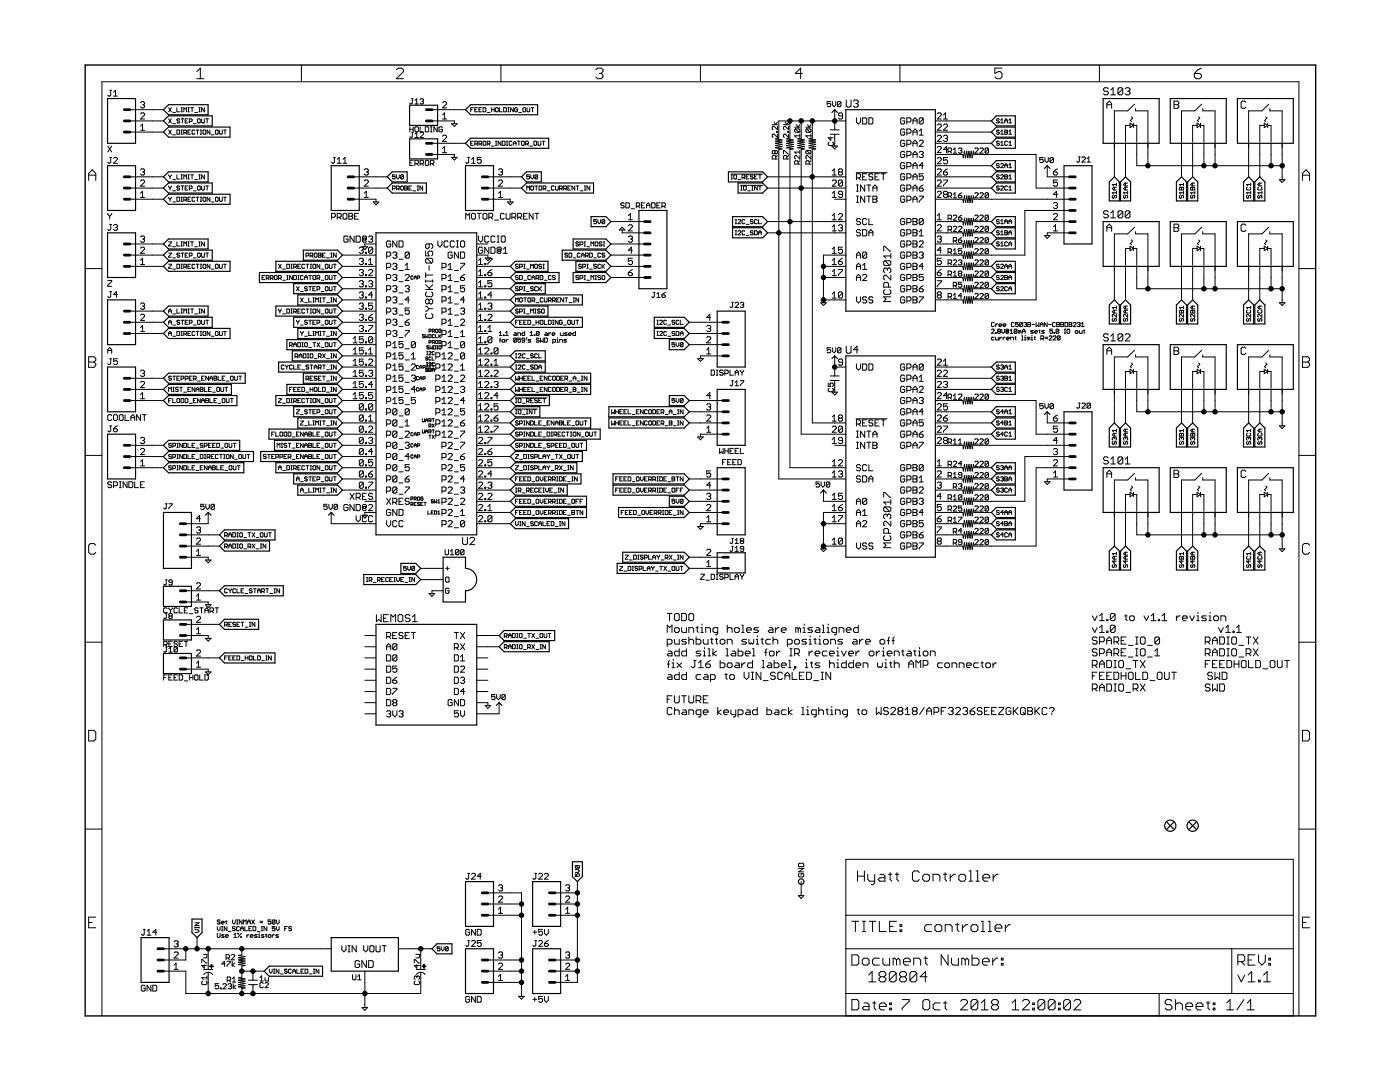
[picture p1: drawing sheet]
<svg xmlns="http://www.w3.org/2000/svg" width="279mm" height="216mm" viewBox="0 0 279 216" stroke-linecap="round" stroke-linejoin="round" font-family="sans-serif">
<g fill="none" stroke="#000" stroke-width=".2">
<path d="M21.9 18h.4M22.1 18v1l-.2 .2-.4-.2M22.6 19.2h.8M22.6 18.4l.5-.4v1.2M39.3 14.3l.7-.7v2.1M39.3 15.7h1.4M60.2 13v3.3M79.1 13.9l.4-.3h.7l.3 .3v.4l-1.4 1.4h1.4M82.1 19.7h.4M82.3 19.7v.9l-.2 .1-.3-.1M83.8 19.9l.2-.2h.3l.2 .2-.2 .3M100 13v3.3"/>
<path d="M118.9 13.9l.4-.3h.7l.3 .3v.4l-.3 .3M119.6 14.6h.4M120 14.6l.3 .4v.3l-.3 .4h-.7l-.4-.4M139.8 13v3.3M160.1 14.6h-1.4l1.1-1v2.1M168.9 20v1.1l.2 .3h.5l.2-.3v-1.1M179.6 13v3.3M200 13.6h-1.5v1l.7-.3h.4l.4 .3v.7l-.4 .4h-.7l-.4-.4M219.4 13v3.3M221.2 17.7l-.3-.2h-.4l-.3 .2v.3l.3 .2h.4l.3 .3v.2l-.3 .2h-.4l-.3-.2M221.7 18l.4-.5v1.4M221.7 18.9h.9"/>
<path d="M224.1 17.7l-.3-.2h-.4l-.3 .2v1M224.1 17.7v1l-.3 .2h-.4l-.3-.2M224.1 17.7l-1 1M224.6 17.7l.2-.2h.5l.2 .2v.3l-.2 .2M225 18.2h.3M225.3 18.2l.2 .3v.2l-.2 .2h-.5l-.2-.2M238.4 14.6h1l.4 .4v.3l-.4 .4h-.7l-.3-.4zM239.8 13.6l-.7 .3-.7 .7M17.7 34.9h1.4M17.7 36v-1.4l.7-.7 .7 .7v1.4M21.5 29.2l.8 1.1M21.9 31.4h.4"/>
<path d="M22.1 31.4v1l-.2 .2-.4-.2M22.3 29.2l-.8 1.1M22.6 31.6l.3-.2h.3l.2 .2v.2l-.8 .8h.8M25.9 35.3h6.7M25.9 37.5h6.7M25.9 39.8h6.7M25.9 24.1h6.7M25.9 26.4h6.7M25.9 21.9h6.7M28 36.1l.2-.2h.5l.2 .2v.2l-.9 .8h.9M28 33.9l.2-.2h.5l.2 .2-.2 .4M28 39.4h.9"/>
<path d="M28 22.7l.2-.2h.5l.2 .2v.2l-.9 .8h.9M28 26h.9M28 20.5l.2-.2h.5l.2 .2-.2 .4M28 25.2l.4-.4v1.2M28 38.6l.4-.4v1.2M28.4 20.9h.3M28.4 34.3h.3M28.7 34.3l.2 .2-.2 .4h-.5l-.2-.2M28.7 20.9l.2 .2-.2 .4h-.5l-.2-.2M33.7 39.3l.2 .5M33.7 37.1l.2 .4M33.7 34.9l.2 .4"/>
<path d="M33.7 26l.5 .8M33.7 23.7l.5 .8M33.7 21.5l.5 .8M33.9 35.3v.4M33.9 37.5v.4M33.9 39.8v.4M34.2 34.9l-.3 .4M34.2 26l-.5 .8M34.2 23.7l-.5 .8M34.2 21.5l-.5 .8M34.2 39.3l-.3 .5M34.2 37.1l-.3 .4"/>
<path d="M34.5 26.9h.5M34.5 24.7h.5M34.5 22.4h.5M34.5 38.1h.5M34.5 35.8h.5M35.3 21.5v.8h.6M35.3 26l.6 .1-.2 .7h-.4zM35.3 34.9v.8h.6M35.3 39.3l.6 .2-.2 .7h-.4zM35.9 23.9l-.4-.2-.2 .3 .4 .1 .2 .3-.2 .1-.4-.1M35.9 37.3l-.2-.2-.4 .2 .2 .2 .4 .2-.2 .2-.4-.1M36.1 21.5h.3"/>
<path d="M36.1 26.8h.3M36.1 26h.3M36.1 23.7h.6M36.1 22.3h.3M36.1 39.3h.3M36.1 37.1h.6M36.1 35.7h.3M36.1 34.9h.3M36.3 21.5v.8M36.3 26v.8M36.3 34.9v.8M36.3 39.3v.9"/>
<path d="M36.4 23.7v.8M36.4 37.1v.8M36.7 35.7v-.8l.3 .3 .2-.3v.8M36.7 22.3v-.8l.3 .3 .2-.3v.8M36.7 26.5h.4l.1-.4-.5-.1v.8M36.7 39.9h.4l.1-.4-.5-.2v.9M37 37.5h.2M37 24.1h.2M37 26.5l.2 .3M37 39.9l.2 .3M37.5 39.8h.3M37.5 26.4h.3"/>
<path d="M37.5 21.5h.3M37.5 23.7h-.5v.8h.5M37.5 37.1h-.5v.8h.5M37.5 22.3h.3M37.5 35.7h.3M37.5 34.9h.3M37.6 21.5v.8M37.6 34.9v.8M37.8 24.3h.4l.1-.4-.1-.2h-.4v.8M37.8 37.7h.4l.1-.4-.1-.2h-.4v.8M38.1 21.5h.5M38.1 26h-.6v.8h.6"/>
<path d="M38.1 39.3h-.6v.9h.6M38.1 34.9h.5M38.3 21.5v.8M38.3 34.9v.8M38.6 24.7h.6M38.6 38.1h.6M38.9 22.4h.5M38.9 35.8h.5M38.9 26.1l-.2-.1-.4 .1 .2 .7 .4-.2M38.9 39.5l-.2-.2-.4 .2 .2 .7 .4-.2M39.1 26h.6M39.1 39.3h.6"/>
<path d="M39.4 26v.8M39.4 39.3v.9M39.6 23.7l.4 .2v.5l-.2 .1-.4-.1v-.5zM39.6 37.1l.4 .2v.5l-.2 .1-.4-.1v-.5zM39.7 21.5h.3M39.7 22.3h.3M39.7 35.7h.3M39.7 34.9h.3M39.8 21.5v.8M39.8 34.9v.8M40 26.8h.2M40 26h.2"/>
<path d="M40 39.3h.2M40.1 26v.8M40.1 39.3v.9M40.2 23.7v.7l.2 .1 .4-.1v-.7M40.2 37.1v.7l.2 .1 .4-.1v-.7M40.5 26.1l.2-.1 .4 .1-.2 .7-.4-.2zM40.5 39.5l.2-.2 .4 .2-.2 .7-.4-.2zM40.8 21.5v.8l-.6-.8v.8M40.8 34.9v.8l-.6-.8v.8M41.1 23.7h.5M41.1 37.1h.5M41.3 23.7v.8"/>
<path d="M41.3 37.1v.8M41.9 26v.8l-.6-.8v.8M41.9 39.3v.9l-.6-.9v.9M42.2 26.9h.5M43 26.1l.1-.1 .4 .1v.5l-.1 .2-.4-.2zM43.1 39.3l.4 .2v.5l-.1 .2-.4-.2v-.5zM43.8 26v.6l.1 .2 .5-.2v-.6M43.8 39.3v.7l.1 .2 .5-.2v-.7M44.6 26h.6M44.6 39.3h.6M44.9 26v.8M44.9 39.3v.9"/>
<path d="M66.5 31.4h.4M66.7 31.4v1l-.2 .2-.3-.2M67.3 32.6h.8M67.3 31.8l.4-.4v1.2M68.5 32.6h.7M68.5 31.8l.4-.4v1.2M70.6 35.3h6.7M70.6 37.5h6.7M70.6 39.8h4.4v.5M72.7 36.1l.2-.2h.4l.2 .2v.2l-.8 .8h.8M72.7 33.9l.2-.2h.4l.2 .2-.2 .4M72.7 39.4h.8"/>
<path d="M72.7 38.6l.4-.4v1.2M73.1 34.3h.2M73.3 34.3l.2 .2-.2 .4h-.4l-.2-.2M78.3 37.7h.4l.2-.4-.2-.2h-.4v.8M78.9 34.9h-.6v.4l.3-.1 .3 .1-.2 .4-.4-.1M79.1 37.7h.4l.2-.4-.2-.2h-.4v.8M79.1 34.9v.5l.3 .3 .3-.3v-.5M79.4 37.7l.3 .2M80.1 37.1l.4 .2v.5l-.1 .1-.4-.1zM80.5 35l-.5 .6M80.5 35v.6l-.1 .1-.4-.1M80.5 35l-.1-.1-.4 .1v.6"/>
<path d="M80.8 37.1h.4l.1 .2-.1 .2 .1 .3-.1 .1h-.4zM80.8 37.5h.4M81.6 37.5h.3M81.8 25.3v1M81.8 32.5h.3M81.8 25.8h.7M82.1 26.4h.4M82.1 37.1h-.5v.8h.5M82.3 26.4v.9l-.2 .1-.3-.1M82.4 38.1h.6M82.5 32h-.7v1h.7M82.5 25.3v1"/>
<path d="M82.8 20l.4-.3v1M82.8 26.8l.4-.4v1M82.8 32.7h.5l.2-.2v-.3l-.2-.2h-.5v1M82.8 25.5l.2-.2h.3l.2 .2v.6l-.2 .2h-.3l-.2-.2zM82.8 27.4h.7M82.8 20.7h.7M83.2 32.7l.3 .3M83.2 37.1h.3M83.2 37.9h.3M83.4 37.1v.8M83.8 32.7h.5l.2-.2v-.3l-.2-.2h-.5v1M83.8 25.3v1h.7"/>
<path d="M83.8 26.6l.2-.2h.3l.2 .2v.2l-.7 .6h.7M84.2 32.7l.3 .3M84.2 20.2h.1M84.3 37.1v.8l-.5-.8v.8M84.3 20.2l.2 .2-.2 .3h-.3l-.2-.1M84.9 25.3h.5l.2 .2v.6l-.2 .2h-.5zM85 32h.4l.2 .2v.7l-.2 .1h-.4l-.1-.1v-.7zM85.9 32.7h.5l.2-.2v-.3l-.2-.2h-.5v1M85.9 25.3h.3M85.9 26.3h.3M86.1 25.3v1M86.2 24.1h4.5v.6"/>
<path d="M86.2 30.8h4.5v.6M86.2 28.6h6.7M86.2 21.9h6.7M86.2 32.7l.4 .3M87.3 25.3v1l-.7-1v1M88.3 25.5l-.2-.2h-.3l-.2 .2v.6l.2 .2h.3l.2-.2v-.3h-.4M88.3 23.7h.8M88.3 27.2l.2-.2h.4l.2 .2v.2l-.8 .8h.8M88.3 30.5h.8M88.3 22.9l.4-.4v1.2M88.3 20.5l.2-.2h.4l.2 .2v.2l-.8 .8h.8M88.3 29.6l.4-.4v1.3"/>
<path d="M90.1 24.7h1.1l-.5 .6zM90.1 31.4h1.1l-.5 .5zM93.3 31.4h.4M93.5 31.4v1l-.2 .2-.4-.2M93.9 28.6h.3M93.9 21.9h.3M94.1 32.6h.8M94.1 31.8l.4-.4v1.2M94.5 21.5h-.6v.8M94.5 28.2h-.6v.8h.6M94.8 28.7l.5-.1-.1-.4h-.4v.8M94.8 21.9h.2"/>
<path d="M95 28.7l.3 .3M95.3 21.5h-.5v.8h.5M95.6 28.7h.4l.1-.4-.1-.1h-.4v.8M95.6 21.9h.3M95.9 28.7l.2 .3M96 31.4h-.8v.6l.4-.2 .4 .2v.4l-.2 .2h-.4l-.2-.2M96.1 21.5h-.5v.8h.5M96.4 21.5l.6 .1v.6l-.2 .1h-.4zM96.5 28.2l.5 .1v.6l-.2 .1-.4-.1zM97.2 28.7h.4l.2-.4-.2-.1h-.4v.8M97.2 22.4h.6M97.4 35.3h6.7"/>
<path d="M97.4 37.5h6.7M97.4 39.8h4.4v.5M97.5 28.7l.3 .3M98.1 21.5v.8M98.1 29.1h.5M98.1 21.9h.5M98.6 21.5v.8M98.9 21.6l.1-.1 .4 .1-.1 .7-.4-.1zM98.9 28.2h.2M98.9 29h.2M99 28.2v.8M99.5 38.6l.4-.4v1.2"/>
<path d="M99.5 36.1l.2-.2h.4l.2 .2v.2l-.8 .8h.8M99.5 33.9l.2-.2h.4l.2 .2-.2 .4M99.5 39.4h.8M99.7 21.5v.8h.5M99.9 34.3h.2M100 28.2v.8l-.6-.8v.8M100.1 34.3l.2 .2-.2 .4h-.4l-.2-.2M100.2 28.2h.5l.1 .1v.6l-.1 .1h-.5zM100.5 21.5l.6 .1-.2 .7h-.4zM101.1 28.2h.2M101.1 29h.2M101.2 28.2v.8"/>
<path d="M101.3 21.5h.3M101.3 22.3h.3M101.5 21.5v.8M102.2 28.3l-.2-.1-.4 .1v.6l.1 .1 .5-.1M102.4 28.6h.6M102.4 21.5v.8l-.5-.8v.8M102.4 29v-.6l.3-.2 .3 .2v.6M103.3 21.6l-.2-.1-.4 .1 .1 .7 .5-.1v-.3h-.3M103.3 28.2h.5M103.5 22.4h.6M103.5 28.2v.8M104.2 28.2l.4 .1v.6l-.1 .1-.4-.1v-.6z"/>
<path d="M104.4 21.6l.1-.1 .4 .1-.1 .7-.4-.1zM104.9 28.7l.6-.1-.2-.4h-.4v.8M105.1 37.9v-.8l.3 .3 .3-.3v.8M105.2 21.5v.7l.1 .1 .4-.1v-.7M105.2 28.7l.3 .3M105.7 34.9h-.6v.4l.3-.1 .3 .1-.2 .4-.4-.1M105.7 29.1h.6M105.9 37.3l.2-.2 .4 .2v.5l-.2 .1-.4-.1zM105.9 34.9v.5l.3 .3 .3-.3v-.5M106 21.5h.6M106.3 21.5v.8M106.7 28.2l.4 .1v.6l-.1 .1-.4-.1z"/>
<path d="M106.7 37.1h.6M107 37.1v.8M107.3 35l-.1-.1-.5 .1v.6M107.3 35l-.1 .7-.5-.1M107.3 35l-.6 .6M107.4 28.2v.7l.1 .1 .4-.1v-.7M107.7 37.1l.4 .2v.5l-.1 .1-.4-.1v-.5zM108.2 28.2h.6M108.4 37.7l.5-.2-.1-.4h-.4v.8M108.5 28.2v.8M108.7 37.7l.2 .2M109.2 38.1h.6"/>
<path d="M110.6 37.3l-.2-.2-.4 .2v.5l.2 .1 .4-.1M110.9 37.1v.7l.1 .1 .4-.1v-.7M111.7 37.7l.5-.2-.1-.4h-.4v.8M112 37.7l.2 .2M112.5 37.7l.6-.2-.2-.4h-.4v.8M112.8 37.7l.3 .2M113.3 37.5h.3M113.9 37.1h-.6v.8h.6M114.7 37.1v.8l-.5-.8v.8M115 37.1h.5M115.3 37.1v.8M115.8 38.1h.6"/>
<path d="M116.6 37.1h.3M116.6 37.9h.3M116.8 37.1v.8M117.7 37.1v.8l-.5-.8v.8M145.9 34.7h6.3M145.9 35.7h.3M145.9 34.9h.3M146 34.9v.8M146.5 35l.1-.1 .4 .1-.1 .7-.4-.1zM147.3 35.8h.5M147.8 37h4.4M147.8 37.1h.3"/>
<path d="M147.8 37.9h.3M148 37.1v.8M148.1 35.4h.4l.2-.4-.6-.1v.8M148.4 35.4l.3 .3M148.5 37.1l.4 .2v.5l-.1 .1-.4-.1zM148.9 35.3h.3M149.2 38.1h.6M149.5 34.9h-.6v.8h.6M150 37.1h.3M150 37.9h.3M150.2 37.1v.8M150.3 35l-.1-.1-.4 .1 .1 .3 .4 .1-.1 .3-.4-.1"/>
<path d="M150.6 35.3h.3M151.1 37.1v.8l-.5-.8v.8M151.1 34.9h-.5v.8h.5M151.4 37.1h.5M151.4 34.9h.5M151.7 34.9v.8M151.7 37.1v.8M153.2 35.3h15.6M153.2 37.5h15.6M154.1 24.9h1.1M154.5 24.3l.3 .6 .4-.6M154.6 30.2l.2-.2 .4 .2v.3l-.2 .2-.4-.2"/>
<path d="M154.6 30.2l-.1-.2-.4 .2v.3l.2 .2 .3-.2M154.6 30.2v.3M154.8 31.7v-.5l-.2-.2h-.3l-.2 .2v.5h1.1M155 26.2h.2v.2h-.2zM155.2 25.2v.7l-.7-.7-.4 .2v.3l.2 .2M155.2 26.8v.6l-.7-.6-.4 .1v.4l.2 .1M155.2 31l-.4 .4M156.4 24.9h1M156.4 30.7v-.7l1 .7M156.7 24.3l.3 .6 .4-.6M157 31.7v-.5l-.1-.2h-.4l-.1 .2v.5h1M157.2 26.2h.2v.2h-.2z"/>
<path d="M157.4 25.2v.7l-.7-.7-.3 .2v.3l.1 .2M157.4 26.8v.6l-.7-.6-.3 .1v.4l.1 .1M157.4 31l-.4 .4M157.6 24.1v3.5l-.6 .1 1.3 .2-1.3 .3 1.3 .2-1.3 .2 1.3 .2-1.3 .2 1.3 .3-1.3 .2 1.3 .2-.7 .1v63.5h11.2M158.6 25.4h1M158.7 25.7l-.1 .2v.3l.1 .2h.7M158.7 25.7h.7l.2 .2v.3l-.2 .2M158.7 25.7l.7 .7M158.9 24.9l.4 .5 .3-.5M159.3 32.7v-.5l-.2-.1h-.4l-.1 .1v.5h1M159.6 31v.7l-.7-.7-.3 .2v.3l.1 .2M159.6 27.1h-1l.3 .3"/>
<path d="M159.6 26.8v.6M159.6 30v.7M159.6 32.1l-.3 .3M159.6 30.4h-1l.3 .3M159.9 24.1v3.5l-.7 .1 1.3 .2-1.3 .3 1.3 .2-1.3 .2 1.3 .2-1.3 .2 1.3 .3-1.3 .2 1.3 .2-.6 .1v56.8h8.9M160.8 25.4h1M161 25.7l-.2 .2v.3l.2 .2h.7M161 25.7h.7l.1 .2v.3l-.1 .2M161 30h.7l.1 .2v.3l-.1 .2M161 30l-.2 .2v.3l.2 .2h.7M161 25.7l.7 .7M161 30l.7 .7"/>
<path d="M161.2 24.9l.3 .5 .3-.5M161.5 32.7v-.5l-.2-.1h-.3l-.2 .1v.5h1M161.8 27.1h-1l.4 .3M161.8 26.8v.6M161.8 31v.7l-.6-.7-.4 .2v.3l.2 .2M161.8 32.1l-.3 .3M162.1 24.1v3.5l-.7 .1 1.4 .2-1.4 .3 1.4 .2-1.4 .2 1.4 .2-1.4 .2 1.4 .3-1.4 .2 1.4 .2-.7 .1v54.6h6.7M165.5 28.4l-.2 .1v.4l.2 .1h.6l.2-.1v-.4l-.2-.1M165.7 26.8h1.8M165.7 25.9h1.8M165.8 20.3h-.7v.5l.3-.2 .4 .2v.3l-.2 .2h-.4l-.1-.2M165.8 27.3v.7l-.5-.5h1"/>
<path d="M166 29.1h1.1l-.5 .6zM166.1 34.1l.4-.4v1.2M166.1 38.6l.4-.4v1.2M166.1 36.1l.2-.2h.4l.2 .2v.2l-.8 .8h.8M166.1 34.9h.8M166.1 39.4h.8M166.1 20.3v.7l.4 .3 .3-.3v-.7M166.6 39.8h2.2M166.6 21.9v4M166.6 26.8v2.3M167.5 34.3l-.2-.2 .2-.4h.4l.2 .2-.2 .4M167.5 34.3l-.2 .2 .2 .4h.4l.2-.2-.2-.4"/>
<path d="M167.5 34.3h.4M167.8 20.4v.7l-.1 .2h-.4l-.2-.2M167.8 20.4l-.1-.1h-.4l-.2 .1v.7M167.8 20.4l-.7 .7M168.1 23.1h-.6l-.2-.2 .2-.4h.4l.2 .2v.9l-.2 .1h-.4l-.2-.1M168.1 36.1v.9l-.2 .1h-.4l-.2-.1M168.1 38.8h-.6l-.2-.2 .2-.4h.4l.2 .2v.8l-.2 .2h-.4l-.2-.2M168.1 36.1l-.2-.2h-.4l-.2 .2v.9M168.1 36.1l-.8 .9M168.8 24.1h-13.4v3.5l-.7 .1 1.4 .2-1.4 .3 1.4 .2-1.4 .2 1.4 .2-1.4 .2 1.4 .3-1.4 .2 1.4 .2-.7 .1v65.8h13.4M170.3 20.2l.3-.2h.4l.3 .2v.2l-.3 .3M170.8 20.7h.2"/>
<path d="M170.9 34.5h6.1M170.9 23.5v.8l.4 .4 .4-.4v-.8M170.9 35.5h.6l.2-.2v-.4l-.2-.2h-.6v1.2M170.9 38.1h.4M170.9 36.9h.4M170.9 39.1h.4M171 20.7l.3 .2v.2l-.3 .3h-.4l-.3-.3M171.1 36.9v1.2M171.1 39.1v1.3M171.3 35.5l.4 .4M172.1 23.5h.7l.2 .2v.8l-.2 .2h-.7zM172.1 35.3h.5"/>
<path d="M172.6 36.9v1.2l-.9-1.2v1.2M172.6 39.1v1.3l-.9-1.3v1.3M173 34.7h-.9v1.2h.9M173 36.9h.8M173 39.1h.8M173.4 23.5h.6l.2 .2v.8l-.2 .2h-.6zM173.4 36.9v1.2M173.4 39.1v1.3M174.2 34.9l-.2-.2h-.4l-.2 .4 .2 .2h.4l.2 .4-.2 .2h-.4l-.2-.2M174.2 38.1v-.8l.4-.4 .4 .4v.8M174.2 39.1h.6l.2 .2-.2 .5 .2 .4-.2 .2h-.6zM174.2 37.5h.8"/>
<path d="M174.2 39.8h.6M174.6 35.3h.4M175.5 34.7h-.9v1.2h.9M175.9 34.7h.8M176.3 34.7v1.2M180.6 37.1l-.2-.2h-.5l-.2 .2v.8l.2 .2h.5l.2-.2v-.4h-.5M180.6 30.4l-.2-.2h-.5l-.2 .2v.8l.2 .2h.5l.2-.2v-.4h-.5M180.6 34.9l-.2-.2h-.5l-.2 .2v.8l.2 .2h.5l.2-.2v-.4h-.5M180.6 32.6l-.2-.2h-.5l-.2 .2v.9l.2 .2h.5l.2-.2v-.4h-.5M180.6 23.7l-.2-.2h-.5l-.2 .2v.8l.2 .2h.5l.2-.2v-.4h-.5M180.6 39.3l-.2-.2h-.5l-.2 .2v.9l.2 .2h.5l.2-.2v-.4h-.5M180.6 26l-.2-.3h-.5l-.2 .3v.8l.2 .2h.5l.2-.2v-.4h-.5"/>
<path d="M180.6 28.2l-.2-.2h-.5l-.2 .2v.8l.2 .2h.5l.2-.2v-.4h-.5M181 33.3h.6l.2-.2v-.5l-.2-.2h-.6v1.3M181 35.5h.6l.2-.2v-.4l-.2-.2h-.6v1.2M181 37.7h.6l.2-.2v-.4l-.2-.2h-.6v1.2M181 40h.6l.2-.2v-.5l-.2-.2h-.6v1.3M181 24.3h.6l.2-.2v-.4l-.2-.2h-.6v1.2M181 26.6h.6l.2-.2v-.4l-.2-.3h-.6v1.3M181 28.8h.6l.2-.2v-.4l-.2-.2h-.6v1.2M181 31h.6l.2-.2v-.4l-.2-.2h-.6v1.2M182.2 24.7v-.8l.4-.4 .4 .4v.8M182.2 27v-.8l.4-.5 .4 .5v.8M182.2 29.2v-.8l.4-.4 .4 .4v.8"/>
<path d="M182.2 31.4v-.8l.4-.4 .4 .4v.8M182.2 33.7v-.8l.4-.5 .4 .5v.8M182.2 35.9v-.8l.4-.4 .4 .4v.8M182.2 38.1v-.8l.4-.4 .4 .4v.8M182.2 35.3h.8M182.2 37.5h.8M182.2 39.8h.8M182.2 24.1h.8M182.2 26.4h.8M182.2 28.6h.8M182.2 30.8h.8M182.2 33.1h.8"/>
<path d="M183.5 28.2l.1-.2h.5l.2 .2v.2l-.8 .8h.8M183.5 30.4l.1-.2h.5l.2 .2-.2 .4M183.5 37.5h.6l.2 .4-.2 .2h-.5l-.1-.2zM183.5 39.1h.8v.2l-.8 .9v.2M183.5 26.2l.4-.5v1.3M183.5 27h.8M183.9 30.8h.2M184.1 30.8l.2 .2-.2 .4h-.5l-.1-.2M184.3 23.7v.8l-.2 .2h-.5l-.1-.2M184.3 34.7h-.8v.6l.4-.2 .4 .2v.4l-.2 .2h-.5l-.1-.2M184.3 36.9l-.8 .6M184.3 23.7l-.2-.2h-.5l-.1 .2v.8"/>
<path d="M184.3 33.1h-.8l.6-.7v1.3M184.3 23.7l-.8 .8M186.7 30.8h5.5l.1 .7 .2-1.3 .2 1.3 .2-1.3 .2 1.3 .3-1.3 .2 1.3 .2-1.3 .2 1.3 .3-1.3 .1 .6h12.4v6.7h6.7M186.7 35.3h11.1M186.7 37.5h11.1M186.7 39.8h5.5l.1 .6 .2-1.3 .2 1.3 .2-1.3 .2 1.3 .3-1.3 .2 1.3 .2-1.3 .2 1.3 .3-1.3 .1 .7h19.1M186.7 24.1h11.1M186.7 26.4h11.1M186.7 28.6h11.1M186.7 33.1h11.1M187 22.7l.2-.2h.5l.2 .2v.2l-.9 .8h.9M187 25l.2-.2h.5l.2 .2v.2l-.9 .8h.9"/>
<path d="M187 27.2l.2-.2h.5l.2 .2v.2l-.9 .8h.9M187 29.4l.2-.2h.5l.2 .2v.2l-.9 .9h.9M187 31.7l.2-.2h.5l.2 .2v.2l-.9 .8h.9M187 33.9l.2-.2h.5l.2 .2v.2l-.9 .8h.9M187 36.1l.2-.2h.5l.2 .2v.2l-.9 .8h.9M187 38.4l.2-.2h.5l.2 .2v.2l-.9 .8h.9M188.3 35.9h.8v.2l-.8 .9v.1M188.3 34.3h.6l.2 .4-.2 .2h-.4l-.2-.2zM188.3 25l.2-.2h.4l.2 .2v.2l-.8 .8h.8M188.3 23.7h.8M188.3 22.9l.4-.4v1.2M188.3 27.2l.2-.2h.4l.2 .2-.2 .4"/>
<path d="M188.5 38.8l-.2-.2 .2-.4h.4l.2 .2-.2 .4M188.5 38.8l-.2 .2 .2 .4h.4l.2-.2-.2-.4M188.5 38.8h.4M188.7 27.6h.2M188.9 27.6l.2 .2-.2 .4h-.4l-.2-.2M189.1 31.5h-.8v.6l.4-.2 .4 .2v.4l-.2 .2h-.4l-.2-.2M189.1 29.8h-.8l.6-.6v1.3M189.1 33.7l-.8 .6M189.2 39.1h.5l.2-.1v-.4l-.2-.1h-.5v1M189.2 30.2h.5l.2-.2v-.3l-.2-.2h-.5v1.1M189.6 39.1l.3 .4M189.6 30.2l.3 .4"/>
<path d="M190.2 39.5h.7M190.2 30.6h.7M190.2 29.9l.4-.4v1.1M190.2 38.8l.4-.3v1M191.3 39h.5l.2 .3-.2 .2h-.3l-.2-.2zM191.3 29.7l.2-.2h.3l.2 .2-.2 .3M191.6 30h.2M191.8 30l.2 .2-.2 .4h-.3l-.2-.2M192 38.5l-.7 .5M194.5 38.6l.2-.1h.4l.1 .1v.2l-.7 .7h.7M194.5 29.7l.2-.2h.4l.1 .2v.2l-.7 .7h.7M195.6 29.7l.1-.2h.4l.1 .2v.2l-.6 .7h.6"/>
<path d="M195.6 38.6l.1-.1h.4l.1 .1v.2l-.6 .7h.6M197.3 38.6v.7l-.2 .2h-.3l-.2-.2M197.3 29.7l-.2-.2h-.3l-.2 .2v.7M197.3 38.6l-.2-.1h-.3l-.2 .1v.7M197.3 29.7v.7l-.2 .2h-.3l-.2-.2M197.3 38.6l-.7 .7M197.3 29.7l-.7 .7M199.4 35l-.1-.1-.4 .1 .1 .3 .4 .1-.1 .3-.4-.1M199.4 37.3l-.4-.2-.1 .3 .4 .1 .1 .3-.1 .1-.4-.1M199.4 26.1l-.1-.1-.4 .1 .1 .3 .4 .1-.1 .3-.4-.2M199.4 23.9l-.4-.2-.1 .3 .4 .1 .1 .3-.1 .1-.4-.1M199.4 28.3l-.4-.1-.1 .2 .4 .2 .1 .3-.1 .1-.4-.1"/>
<path d="M199.4 32.8l-.4-.2-.1 .3 .4 .2 .1 .2-.1 .2-.4-.2M199.7 32.8l.1-.2 .5 .2-.6 .7h.6M199.7 37.3l.1-.2 .5 .2-.6 .6h.6M199.7 26.2l.3-.2v.8M199.7 26.8h.6M199.7 24.5h.6M199.7 35l.1-.1 .5 .1-.6 .7h.6M199.7 29h.6M199.7 24l.3-.3v.8M199.7 28.4l.3-.2v.8M200.5 24.5v-.5l.3-.3 .3 .3v.5M200.5 35.3h.4"/>
<path d="M200.5 24.1h.6M200.5 26.4h.4M200.5 33.1h.6M200.5 26l.6 .1-.2 .7h-.4zM200.5 34.9l.6 .1-.2 .7h-.4zM200.5 33.5v-.6l.3-.3 .3 .3v.6M201.1 37.3l-.2-.2-.4 .2v.5l.2 .1 .4-.1M201.1 28.3l-.2-.1-.4 .1v.6l.2 .1 .4-.1M201.3 26.8h.6M201.3 24.5h.6M201.3 37.9h.6M201.3 35.7h.6"/>
<path d="M201.3 29h.6M201.3 24l.3-.3v.8M201.3 26.2l.3-.2v.8M201.3 28.4l.3-.2v.8M201.3 32.9l.3-.3v.9M201.3 35.2l.3-.3v.8M201.3 37.4l.3-.3v.8M201.3 33.5h.6M208.2 31.4h-.7v.5l.3-.1 .4 .1v.4l-.2 .1h-.3l-.2-.1M208.5 31.4v.7l.4 .3 .3-.3v-.7M209 33.1v2.2h4.5M210.2 34.3h.6l.3 .4-.3 .2h-.4l-.2-.2z"/>
<path d="M210.2 31.6l-.1-.2h-.4l-.2 .2v.7M210.2 31.6v.7l-.1 .1h-.4l-.2-.1M210.2 31.6l-.7 .7M211.1 35.9h-.9v.6l.6-.2 .3 .2v.5l-.3 .1h-.4l-.2-.1M211.1 38.8h-.9l.6-.6v1.2M211.1 33.7l-.9 .6M215.2 31.3h.4M215.4 31.3v.9l-.2 .1-.3-.1M215.9 31.5l.2-.2h.3l.2 .2v.2l-.7 .6h.7M216.9 31.7l.4-.4v1M216.9 32.3h.7M220.9 21.6v-.9l.5-.5 .4 .5v.9"/>
<path d="M220.9 20.9h.9M222.1 39l-.1 .4 .2 .1 .2-.4 .3-.1 .1 .1-.1 .4M222.4 37.4v.5M222.8 38.5h-.8l.2 .2M222.8 37.4h-.6l-.2 .2 .2 .3h.6M222.8 36.5v.6M222.8 38.2v.5M222.8 36.8h-.8l.2 .3M224.3 39l-.1 .4 .3 .1 .1-.4 .3-.1 .1 .1-.1 .4M224.6 28.6v6.7M224.6 36.5v.6M224.6 37.4v.5"/>
<path d="M225 38.5h-.8l.3 .2M225 37.4h-.5l-.3 .2 .3 .3h.5M225 38.2v.5M225 36.5h-.5l-.3 .3 .3 .3h.5M225.5 24.6l.7 .4-.7 .5zM225.5 25h-.9v3.4M225.8 23.3l.2 .3-.4 .4 .2 .3M226.2 25h.7v3.4M226.2 24.6v.9M226.4 20.8l-1.3 1.3h-2.7v13.2M226.6 21.7v.4h2.5v11M226.9 28.6v4.5h29"/>
<path d="M234.3 20.2h.7l.2 .2v.3l-.2 .2 .2 .2v.3l-.2 .2h-.7zM234.3 20.9h.7M235.4 37.5l.7-.1 .1 .5h-.8zM235.5 39l-.1 .4 .2 .1 .2-.4 .3-.1 .1 .1-.1 .4M235.8 37.5v.4M236.2 38.5h-.8l.2 .2M236.2 36.8h-.8l.2 .3M236.2 36.5v.6M236.2 38.2v.5M237.6 37.5l.1-.1 .3 .1 .3-.1 .1 .1v.4h-.8zM237.7 39l-.1 .4 .3 .1 .1-.4 .3-.1 .1 .1-.1 .4M238 28.6v6.7"/>
<path d="M238 36.5v.6M238 37.5v.4M238.4 36.5h-.5l-.3 .3 .3 .3h.5M238.4 38.5h-.8l.3 .2M238.4 38.2v.5M238.9 25h-.9v3.4M238.9 24.6l.7 .4-.7 .5zM239.2 23.3l.2 .3-.4 .4 .2 .3M239.6 25h.7v3.4M239.6 24.6v.9M239.8 20.8l-1.3 1.3h-2.7v13.2M240 21.7v.4h2.5v11"/>
<path d="M240.3 28.6v4.5M248.6 20.4l-.2-.2h-.5l-.2 .2v1l.2 .2h.5l.2-.2M248.9 39l-.1 .4 .2 .1 .2-.4 .3-.1 .1 .1-.1 .4M248.9 37.4l-.1 .1 .1 .4h.6l.1-.1-.1-.4M249.6 38.5h-.8l.2 .2M249.6 36.8h-.8l.2 .3M249.6 36.5v.6M249.6 38.2v.5M251.1 39l-.1 .4 .3 .1 .1-.4 .3-.1 .1 .1-.1 .4M251.1 37.4l-.1 .1 .1 .4h.6l.1-.1-.1-.4M251.4 28.6v6.7M251.4 36.5v.6"/>
<path d="M251.8 36.5h-.5l-.3 .3 .3 .3h.5M251.8 38.5h-.8l.3 .2M251.8 38.2v.5M252.3 25h-.9v3.4M252.3 24.6l.7 .4-.7 .5zM252.6 23.3l.2 .3-.4 .4 .2 .3M253 25h.7v3.4M253 24.6v.9M253.2 20.8l-1.3 1.3h-2.7v13.2M253.4 21.7v.4h2.5v13.8M253.7 28.6v4.5M255.3 35.9h1.1l-.5 .5z"/>
<path d="M259.9 34.9h1.4M259.9 36v-1.4l.7-.7 .7 .7v1.4M17 53.6h3.3M21.5 42.6v.2l.4 .3M21.5 56h.8v.2l-.8 .7v.2h.8M21.9 43.1v.6M21.9 44.8h.4M21.9 58.2h.4M22.1 58.2v1l-.2 .2-.4-.2M22.1 44.8v1l-.2 .2-.4-.2M22.3 42.6v.2l-.4 .3M22.6 45l.3-.2h.3l.2 .2-.2 .4"/>
<path d="M23.1 45.4h.1M23.2 45.4l.2 .2-.2 .4h-.3l-.3-.2M23.4 58.8h-.8l.6-.6v1.2M25.9 50.9h6.7M25.9 53.1h6.7M25.9 48.7h6.7M28 52.8h.9M28 49.5l.2-.2h.5l.2 .2v.2l-.9 .8h.9M28 47.3l.2-.2h.5l.2 .2-.2 .4M28 52l.4-.5v1.3M28.4 47.7h.3M28.7 47.7l.2 .2-.2 .4h-.5l-.2-.2"/>
<path d="M33.7 48.3h.5l-.5 .7v.1h.5M33.7 50.5h.5l-.5 .7v.1h.5M33.7 52.7h.5l-.5 .7v.2h.5M34.5 53.7h.5M34.5 40.3h.5M34.5 51.5h.5M34.5 49.2h.5M35.3 48.3v.8h.6M35.3 52.7h.4l.2 .2v.5l-.2 .2h-.4zM35.9 50.6l-.2-.1-.4 .1 .2 .3 .4 .2-.2 .2-.4-.1M36.1 53.6h.3M36.1 52.7h.3"/>
<path d="M36.1 40.2h.3M36.1 50.5h.6M36.1 48.3h.3M36.1 49.1h.3M36.3 48.3v.8M36.3 52.7v.9M36.4 50.5v.8M36.7 49.1v-.8l.3 .2 .2-.2v.8M36.7 53.3h.4l.1-.4-.1-.2h-.4v.9M37 53.3l.2 .3M37 50.9h.2M37.5 53.1h.3"/>
<path d="M37.5 50.5h-.5v.8h.5M37.5 48.3h.3M37.5 49.1h.3M37.6 48.3v.8M37.8 51.1h.4l.1-.5-.5-.1v.8M38.1 52.7h-.6v.9h.6M38.1 48.3h.5M38.3 48.3v.8M38.6 51.5h.6M38.9 49.2h.5M38.9 52.9l-.2-.2-.4 .2v.5l.2 .2 .4-.2M39.1 52.7h.6"/>
<path d="M39.4 50.6l.2-.1 .4 .1-.2 .7-.4-.1zM39.4 52.7v.9M39.7 48.3h.3M39.7 49.1h.3M39.8 48.3v.8M40 53.6h.2M40 52.7h.2M40 40.2h.2M40.1 52.7v.9M40.2 50.5v.7l.2 .1 .4-.1v-.7M40.5 52.9l.2-.2 .4 .2v.5l-.2 .2-.4-.2zM40.8 48.3v.8l-.6-.8v.8"/>
<path d="M41.1 50.5h.5M41.3 50.5v.8M41.9 52.7v.9l-.6-.9v.9M42.2 53.7h.5M42.2 40.3h.5M43.1 52.7l.4 .2v.5l-.1 .2-.4-.2zM43.8 52.7v.7l.1 .2 .5-.2v-.7M44.6 52.7h.6M44.9 52.7v.9M52.3 55.4h.3M52.9 55h-.6v.8h.6M53.1 55.5h.4l.2-.4-.6-.1v.8"/>
<path d="M53.4 55.5l.3 .3M54 55.5h.4l.1-.4-.5-.1v.8M54.2 55.5l.3 .3M54.8 55.1l.1-.1 .4 .1-.1 .7-.4-.2zM55.6 52.7l.5 .9M55.6 55.5h.4l.1-.4-.5-.1v.8M55.9 55.5l.2 .3M56.1 52.7l-.5 .9M56.4 53.7h.6M56.4 55.9h.6M57.2 52.7h.4l.2 .2v.5l-.2 .2h-.4zM57.2 55h.3"/>
<path d="M57.2 55.8h.3M57.4 55v.8M58.1 53.6h.2M58.1 52.7h.2M58.2 52.7v.9M58.3 55v.8l-.5-.8v.8M58.6 53.3l.6-.2-.2-.4h-.4v.9M58.6 55l.6 .1v.5l-.2 .2h-.4zM58.9 53.3l.3 .3M59.2 57.2l.5 .8M59.4 53.1h.3M59.4 55h.3"/>
<path d="M59.4 55.8h.3M59.6 55v.8M59.7 57.2l-.5 .8M60 58.2h.5M60 59.4l.5 .9M60 52.7h-.6v.9h.6M60.5 59.4l-.5 .9M60.5 55.1l-.1-.1-.4 .1v.5l.1 .2 .4-.2M60.8 55.8v-.6l.3-.2 .2 .2v.6M60.8 55.4h.5M60.8 52.9l-.1-.2-.5 .2v.5l.2 .2 .4-.2M61.1 51.1h.4l.1-.5-.5-.1v.8"/>
<path d="M61.1 52.7h.5M61.3 57.3l-.1-.1-.4 .1 .1 .3 .4 .1-.1 .3-.4-.1M61.3 52.7v.9M61.6 57.2h.6M61.6 59.4v.9h.6M61.6 55h.6M61.9 51.1h.4l.1-.5-.5-.1v.8M61.9 53.6h.3M61.9 52.7h.3M61.9 55v.8M61.9 57.2v.8M62 52.7v.9"/>
<path d="M62.2 51.1l.2 .2M62.4 57.6h.3M62.4 52.9l.2-.2 .4 .2v.5l-.1 .2-.5-.2zM62.4 55.1l.2-.1 .4 .1-.1 .7-.5-.2zM62.4 59.4h.3M62.6 59.4v.9M62.7 50.6l.1-.1 .5 .1v.6l-.2 .1-.4-.1zM63 57.2h-.6v.8h.6M63.3 55.5h.4l.1-.4-.5-.1v.8M63.3 57.7h.4l.1-.4-.1-.1h-.4v.8M63.5 55.5l.3 .3M63.5 50.9h.4"/>
<path d="M63.5 50.5l.6 .1-.2 .3 .2 .3-.2 .1h-.4zM63.8 52.7v.9l-.5-.9v.9M63.8 59.4h.3M63.9 59.4v.9M64.1 58.2h.5M64.1 53.7h.5M64.1 55.9h.5M64.4 50.9h.2M64.4 59.4h.5M64.6 59.4v.9M64.9 55.1l.1-.1 .5 .1v.5l-.2 .2-.4-.2zM64.9 50.5h-.5v.8h.5"/>
<path d="M65 52.7l.5 .2v.5l-.2 .2-.4-.2zM65 57.2l.5 .1v.6l-.2 .1-.4-.1zM65.2 51.5h.5M65.7 55v.6l.2 .2 .4-.2v-.6M65.7 52.7v.7l.2 .2 .4-.2v-.7M65.7 57.2v.7l.2 .1 .4-.1v-.7M66 59.4h.3M66 50.5h.3M66 51.3h.3M66.1 50.5v.8M66.1 59.4v.9M66.2 43.3h.5l.2-.2v-.3l-.2-.2h-.5v1.1"/>
<path d="M66.5 52.7h.6M66.5 57.2h.6M66.5 55h.6M66.8 52.7v.9M66.8 55v.8M66.8 57.2v.8M67.1 50.5v.8l-.6-.8v.8M67.1 59.4v.9l-.6-.9v.9M67.3 43.3h.6l.2-.2v-.3l-.2-.2h-.6v1.1M67.7 43.3l.4 .4M68.3 55.4h6.7M68.3 59.8h6.7"/>
<path d="M68.3 50.9h6.7M68.3 57.6h6.7M68.3 53.1h6.7M68.5 42.8l.2-.2h.3l.2 .2v.7l-.2 .2h-.3l-.2-.2zM69.4 47.3l-.2-.2h-.4l-.2 .2v.8l.2 .2h.4l.2-.2v-.4h-.4M69.6 42.6h.6l.2 .2-.2 .3 .2 .4-.2 .2h-.6zM69.6 43.1h.6M70.7 47.1v1.2l-.9-1.2v1.2M70.8 43.1h.3M71.1 47.1h.6l.2 .2v.8l-.2 .2h-.6zM71.5 42.6h-.7v1.1h.7M71.7 51.8l.2-.3h.4l.2 .3-.2 .4"/>
<path d="M71.7 56.2l.2-.2h.4l.2 .2-.2 .4M71.7 54l.2-.2h.4l.2 .2-.2 .4M71.7 49.5l.2-.2h.4l.2 .2-.2 .4M71.7 58.5l.2-.2h.4l.2 .2-.2 .4M72.1 58.9h.2M72.1 54.4h.2M72.1 49.9h.2M72.1 56.6h.2M72.1 52.2h.2M72.3 49.2h1.1l-.6 .6zM72.3 56.6l.2 .2-.2 .4h-.4l-.2-.2M72.3 54.4l.2 .2-.2 .4h-.4l-.2-.2"/>
<path d="M72.3 58.9l.2 .2-.2 .4h-.4l-.2-.2M72.3 52.2l.2 .2-.2 .4h-.4l-.2-.2M72.3 49.9l.2 .2-.2 .4h-.4l-.2-.2M72.5 47.5h.4v.4h-.4zM72.9 54.8h.3v.2h-.3zM72.9 59.3h.3v.2h-.3zM72.9 57h.3v.2h-.3zM72.9 52.6h.3v.2h-.3zM72.9 50.3h.3v.2h-.3zM72.9 47.9l.2-.2v-.4l-.2-.2h-.4l-.2 .2v.8l.2 .2h.4l.2-.2M73.6 54l.2-.2h.4l.2 .2v.2l-.8 .8h.8M73.6 56.2l.2-.2h.4l.2 .2-.2 .4"/>
<path d="M73.6 52.8h.8M73.6 47.3l.2-.2h.4l.2 .2-.2 .4M73.6 52l.4-.5v1.3M74 56.6h.2M74 47.7h.2M74.2 56.6l.2 .2-.2 .4h-.4l-.2-.2M74.2 47.7l.2 .2-.2 .4h-.4l-.2-.2M74.4 58.9h-.8l.6-.6v1.2M74.4 49.5l-.2-.2h-.4l-.2 .2v.8M74.4 49.5v.8l-.2 .2h-.4l-.2-.2M74.4 49.5l-.8 .8M74.5 40.3h1.1l-.6 .6z"/>
<path d="M75 48.7h-2.2v.5M77.2 53.4h.6l.2-.3v-.4l-.2-.2h-.6v1.3M77.2 57.8h.6l.2-.2v-.4l-.2-.2h-.6v1.2M77.2 55.6h.6l.2-.2v-.4l-.2-.2h-.6v1.2M77.2 51.1h.6l.2-.2v-.4l-.2-.2h-.6v1.2M78 48.3l-.2-.2h-.4l-.2 .2v.8l.2 .2h.4l.2-.2v-.4h-.4M78.4 55l.2-.2h.4l.2 .2-.2 .4M78.4 52.7l.2-.2h.4l.2 .2-.2 .4M78.4 59.4l.2-.2h.4l.2 .2-.2 .4M78.4 57.2l.2-.2h.4l.2 .2-.2 .4M78.4 50.5l.2-.2h.4l.2 .2-.2 .4M78.8 55.4h.2"/>
<path d="M78.8 59.8h.2M78.8 50.9h.2M78.8 57.6h.2M78.8 53.1h.2M79 55.4l.2 .2-.2 .4h-.4l-.2-.2M79 50.9l.2 .2-.2 .4h-.4l-.2-.2M79 59.8l.2 .2-.2 .5h-.4l-.2-.2M79 57.6l.2 .2-.2 .4h-.4l-.2-.2M79 53.1l.2 .3-.2 .4h-.4l-.2-.2M79.2 48.1v1.2l-.8-1.2v1.2M79.6 58.4h.8M79.6 56.2h.8"/>
<path d="M79.6 54h.8M79.6 48.1h.6l.2 .2v.8l-.2 .2h-.6zM79.6 51.7h.8M80.9 55l.2-.2h.4l.2 .2v.2l-.8 .8h.8M80.9 57.2l.2-.2h.4l.2 .2-.2 .4M80.9 53.8h.8M80.9 52.9l.4-.4v1.3M81.3 57.6h.2M81.5 57.6l.2 .2-.2 .4h-.4l-.2-.2M81.7 50.5v.8l-.2 .2h-.4l-.2-.2M81.7 59.8h-.8l.6-.6v1.3M81.7 50.5l-.2-.2h-.4l-.2 .2v.8"/>
<path d="M81.7 50.5l-.8 .8M82.4 55.2l-.1-.1-.3 .1v.4l.1 .1 .3-.1M82.7 55.7v-.4l.2-.2 .2 .2v.4M82.7 55.4h.4M83.3 55.5h.3l.2-.3-.5-.1v.6M84.9 50.1v1h.7l-.2-.5v-.3l.2-.2h.5l.3 .2v.5l-.3 .3M84.9 54.4v1M84.9 55.8v.5M84.9 57.8h1.5M84.9 56.8l1 1M84.9 56.1h1.5M84.9 54.9h1.5"/>
<path d="M85.2 51.5l.9 1M85.2 51.5l-.3 .3v.4l.3 .3h.9M85.2 58.3l-.3 .2v.5l.3 .2h.9l.3-.2v-.5l-.3-.2M85.2 51.5h.9l.3 .3v.4l-.3 .3M85.6 48.7v.7l-.2 .2h-.2l-.3-.2v-.5l.3-.2h.9l.3 .2v.5l-.3 .2M85.6 59.9l-.2-.2h-.2l-.3 .2v.5l.3 .2h.2l.2-.2M85.6 59.9l.3-.2h.2l.3 .2v.5l-.3 .2h-.2l-.3-.2M85.6 53v.9M85.6 59.9v.5M86.4 55.8v.5M86.4 56.8l-.8 .7M87.4 48.1v.8l.4 .4 .4-.4v-.8"/>
<path d="M88.2 55.6h.6l.2-.2v-.4l-.2-.2h-.6v1.2M88.2 53.4h.6l.2-.3v-.4l-.2-.2h-.6v1.3M88.2 57.8h.6l.2-.2v-.4l-.2-.2h-.6v1.2M89.4 56h.9M89.4 48.3l-.2-.2h-.4l-.2 .2v.8l.2 .2h.4l.2-.2M89.4 52.9l.5-.4v1.3M89.4 55.2l.5-.4v1.2M89.4 57.4l.5-.4v1.2M89.4 59.6l.5-.4v1.3M89.4 58.2h.9M89.4 53.8h.9M90.3 50.5l-.3-.2h-.4l-.2 .2v.8l.2 .2h.4l.3-.2v-.4h-.4"/>
<path d="M90.7 48.3l-.2-.2h-.4l-.2 .2v.8l.2 .2h.4l.2-.2M90.7 58.4h.8M90.7 56.2h.8M90.7 54h.8M91.1 49.3h.4M91.1 48.1h.4M91.3 48.1v1.2M91.5 50.3v1.2l-.8-1.2v1.2M91.9 50.3h.6l.2 .2v.8l-.2 .2h-.6zM91.9 55.4h.6l.2 .4-.2 .2h-.4l-.2-.2zM91.9 52.5h.8v.2l-.8 .9v.2M92.1 48.1h.4l.2 .2v.8l-.2 .2h-.4l-.2-.2v-.8z"/>
<path d="M92.7 57h-.8v.6l.4-.2 .4 .2v.4l-.2 .2h-.4l-.2-.2M92.7 59.8h-.8l.6-.6v1.3M92.7 54.8l-.8 .6M92.9 43.7v-1.1l.4 .3 .4-.3v1.1M94.1 42.8l.2-.2h.4l.2 .2v.7l-.2 .2h-.4l-.2-.2zM95.1 55.4h6.7M95.1 50.9h2.3v.6M95.1 59.8h6.7M95.1 57.6h6.7M95.1 53.1h6.7M95.1 48.7h2.3M95.2 42.6h.8"/>
<path d="M95.5 55h.8M95.5 47.1v.8l.4 .4 .4-.4v-.8M95.5 52l.4-.5v1.3M95.5 54.2l.4-.4v1.2M95.5 56.4l.4-.4v1.2M95.5 58.7l.4-.4v1.2M95.5 59.5h.8M95.5 57.2h.8M95.5 52.8h.8M95.6 42.6v1.1M96.3 49.5l-.2-.2h-.4l-.2 .2v.8l.2 .2h.4l.2-.2v-.4h-.4M96.4 42.8l.2-.2h.4l.2 .2v.7l-.2 .2h-.4l-.2-.2z"/>
<path d="M96.7 54.8h.2v.2h-.2zM96.7 52.6h.2v.2h-.2zM96.7 57h.2v.2h-.2zM96.7 59.3h.2v.2h-.2zM96.8 51.5h1.1l-.5 .5zM97.4 51.5h.8v.3l-.8 .8v.2M97.4 54.4h.6l.2 .4-.2 .2h-.4l-.2-.2zM97.6 43.3h.5l.2-.2v-.3l-.2-.2h-.5v1.1M97.6 49.3v1.2l-.9-1.2v1.2M97.6 47.3l-.3-.2h-.4l-.2 .2v.8l.2 .2h.4l.3-.2M97.9 43.3l.4 .4M98 49.3h.6l.2 .2v.8l-.2 .2h-.6z"/>
<path d="M98.2 56h-.8v.6l.4-.2 .4 .2v.4l-.2 .2h-.4l-.2-.2M98.2 58.9h-.8l.6-.6v1.2M98.2 53.8l-.8 .6M98.7 43.9h.8M98.8 47.3l-.2-.2h-.4l-.2 .2v.8l.2 .2h.4l.2-.2M99.2 47.1h.4M99.2 48.3h.4M99.4 49.7h.4v.4h-.4zM99.4 47.1v1.2M99.8 50.1l.2-.2v-.4l-.2-.2h-.4l-.2 .2v.8l.2 .2h.4l.2-.2M100 47.3l.2-.2h.4l.2 .2v.8l-.2 .2h-.4l-.2-.2zM100.4 50.5h.9"/>
<path d="M100.4 49.7l.5-.4v1.2M100.6 42.8l-.2-.2h-.3l-.2 .2v.7l.2 .2h.3l.2-.2M101 42.6v.9l.2 .2h.4l.2-.2v-.9M101.3 40.3h1.1l-.6 .6zM102.2 43.3h.5l.2-.2v-.3l-.2-.2h-.5v1.1M102.6 43.3l.3 .4M103.3 43.3h.6l.2-.2v-.3l-.2-.2h-.6v1.1M103.4 57.3l-.1-.1-.4 .1 .1 .3 .4 .1-.1 .3-.4-.1M103.4 55.1l-.1-.1-.4 .1 .1 .3 .4 .1-.1 .3-.4-.2M103.4 52.9l-.4-.2-.1 .3 .4 .1 .1 .3-.1 .2-.4-.2M103.7 43.3l.4 .4M103.7 53.3l.5-.2-.1-.4h-.4v.9"/>
<path d="M103.7 57.7l.5-.1-.1-.4h-.4v.8M103.7 59.6l.1-.2 .4 .2-.1 .7-.4-.2zM103.7 55l.5 .1-.1 .7h-.4zM104.5 43.1h.3M104.5 53.6h.3M104.5 52.7h.3M104.5 57.2h.3M104.5 58h.3M104.5 59.4h.6M104.5 55.9h.6M104.6 52.7v.9M104.6 57.2v.8"/>
<path d="M104.8 59.4v.9M105.1 58.2h.5M105.1 53.7h.5M105.2 42.6h-.7v1.1h.7M105.3 59.6l.2-.2 .4 .2v.5l-.2 .2-.4-.2zM105.9 53.6v-.9l.3 .3 .2-.3v.9M105.9 55.1l-.2-.1-.4 .1 .2 .7 .4-.2M106.2 55.8v-.6l.2-.2 .3 .2v.6M106.2 55.4h.5M106.2 60h.4l.1-.4-.5-.2v.9M106.4 42.6v1.1l-.8-1.1v1.1M106.4 57.3l-.4-.1-.1 .3 .4 .1 .1 .3-.1 .1-.4-.1"/>
<path d="M106.4 60l.3 .3M106.7 52.9l.1-.2 .5 .2v.5l-.2 .2-.4-.2zM106.8 42.6h.7M107 55.5h.4l.1-.1-.1-.4h-.4v.8M107.1 42.6v1.1M107.3 55.5l.2 .3M107.3 57.3l-.2-.1-.4 .1v.6l.1 .1 .5-.1M107.5 57.2v.8M107.7 57.6l.4 .4M107.8 55l.6 .1-.2 .7h-.4zM108.1 52.9l-.2-.2-.4 .2 .2 .2 .4 .2-.2 .3-.4-.2M108.1 57.2l-.6 .5"/>
<path d="M108.4 53.6h.2M108.4 52.7h.2M108.4 59.6l-.2-.2-.4 .2v.5l.1 .2 .5-.2M108.5 52.7v.9M108.6 59.4v.7l.2 .2 .4-.2v-.7M108.6 55.9h.6M109.5 60h.4l.1-.4-.5-.2v.9M109.7 60l.3 .3M110 55.1l-.1-.1-.4 .1 .1 .7 .4-.2M110.3 60h.4l.1-.4-.5-.2v.9M110.6 60l.2 .3M110.8 55.1l-.1-.1-.4 .1 .1 .3 .4 .1-.1 .3-.4-.2"/>
<path d="M111.1 59.8h.3M111.7 59.4h-.6v.9h.6M112.5 59.4v.9l-.6-.9v.9M112.7 59.4h.6M113 59.4v.9M113.3 50.6l-.1-.1-.5 .1 .2 .3 .4 .2-.1 .2-.5-.1M113.6 50.5l.5 .1v.6l-.1 .1h-.4zM114.4 59.4h.3M114.4 51.5h.5M114.5 59.4v.9M115.5 55.1l-.4-.1-.2 .2 .4 .2 .2 .2-.2 .2-.4-.2M115.5 48.4l-.4-.1-.2 .2 .4 .2 .2 .3-.2 .1-.4-.1"/>
<path d="M115.5 59.4v.9l-.6-.9v.9M115.7 48.8h.5l.1-.4-.1-.1h-.5v.8M115.7 55.5h.5l.1-.4-.6-.1v.8M115.8 50.6l-.2-.1-.4 .1 .1 .7 .5-.1M116 51.3v-.5l.3-.3 .3 .3v.5M116 50.9h.6M116 52.9l-.4-.2-.1 .3 .4 .1 .1 .3-.1 .2-.4-.2M116.3 53.3l.5-.2-.1-.4h-.4v.9M116.6 48.3h.2M116.6 49.1h.2M116.6 55h.2M116.6 55.8h.2"/>
<path d="M116.7 48.3v.8M116.7 55v.8M116.8 51.1h.5l.1-.5-.6-.1v.8M117.1 53.6h.3M117.1 52.7h.3M117.1 49.2h.6M117.1 55.9h.6M117.1 51.1l.3 .2M117.3 52.7v.9M117.7 53.7h.5M117.7 50.5l.5 .1-.1 .7h-.4zM117.9 49.1v-.8l.3 .2 .3-.2v.8"/>
<path d="M117.9 55.8v-.8l.3 .2 .3-.2v.8M118.5 51.5h.5M118.8 55h.2M118.8 55.8h.2M118.9 48.3l.4 .1v.6l-.1 .1-.4-.1zM118.9 55v.8M119 43.8h-.5v.4l.3-.1 .2 .1-.1 .4-.4-.1M119 52.9l-.4-.2-.1 .3 .4 .1 .1 .3-.1 .2-.4-.2M119.3 43.8v.6l.3 .2 .3-.2v-.6M119.9 50.6l-.2-.1-.4 .1 .1 .7 .5-.1M119.9 55.1l-.5-.1-.1 .2 .4 .2 .2 .2-.2 .2-.4-.2M119.9 52.9l-.2-.2-.4 .2v.5l.1 .2 .5-.2"/>
<path d="M120.1 55.1l.2-.1 .4 .1v.5l-.2 .2-.4-.2zM120.1 48.4l-.4-.1-.1 .2 .4 .2 .1 .3-.1 .1-.4-.1M120.1 52.7v.9M120.3 53.1l.4 .5M120.4 48.3h.3M120.4 49.1h.3M120.5 48.3v.8M120.7 52.7l-.6 .6M120.7 43.9l-.2-.1-.4 .1v.6M120.7 50.6l-.2-.1-.4 .1 .2 .3 .4 .2-.2 .2-.4-.1M120.7 43.9l-.6 .6M120.7 43.9v.6l-.2 .1-.4-.1"/>
<path d="M121.9 55.4h6.7M121.9 50.9h6.7M121.9 53.1h6.7M121.9 48.7h6.7M121.9 44.2h6.7M124.2 45.9v.6h4.4M124.2 45.3l.5 .6h-1.1zM124.6 40.6l-.2-.1h-.3l-.2 .1 .2 .4h.3l.2 .1-.2 .4h-.3l-.2-.2M124.9 40.5h.5l.2 .1v.7l-.2 .2h-.5zM125.4 47.3l.2-.2h.4l.2 .2-.2 .4M125.4 54.4h.6l.2 .4-.2 .2h-.4l-.2-.2zM125.4 45.1l.2-.2h.4l.2 .2v.2l-.8 .8h.8"/>
<path d="M125.4 43.9h.8M125.4 43l.4-.4v1.3M125.8 47.7h.2M125.9 41.7h.7M126 47.7l.2 .2-.2 .4h-.4l-.2-.2M126.2 51.5h-.8v.7l.4-.2 .4 .2v.4l-.2 .2h-.4l-.2-.2M126.2 49.9h-.8l.6-.6v1.2M126.2 53.8l-.8 .6M127 41.1h.5l.2-.1v-.4l-.2-.1h-.5v1M127.3 41.1l.4 .4M128 41h.3M128.7 40.5h-.7v1h.7"/>
<path d="M129 41.5v-.7l.4-.3 .3 .3v.7M129 41h.7M130 40.5h.6l.1 .1v.7l-.1 .2h-.6zM130.4 58.3h.3M130.6 58.3v.9l-.2 .2-.4-.2M131.1 41h.3M131.1 59.4h.7M131.1 58.7l.3-.4v1.1M131.8 40.5h-.7v1h.7M132.1 58.8h.5l.2 .4-.2 .2h-.3l-.2-.2zM132.1 41.1h.5l.2-.1v-.4l-.2-.1h-.5v1M132.5 41.1l.3 .4"/>
<path d="M132.8 58.3l-.7 .5M146.7 43.8h.3M146.7 44.6h.3M146.7 46.9h.3M146.7 46h.3M146.9 43.8v.8M146.9 46v.9M147.3 43.9l.1-.1 .4 .1-.5 .7h.5M147.3 46.2l.1-.2 .4 .2-.5 .7h.5M148.7 43.9l-.2-.1-.4 .1 .1 .7 .5-.1M148.7 46.2l-.2-.2-.4 .2v.5l.1 .2 .5-.2M148.9 47h.6"/>
<path d="M148.9 44.8h.6M150.3 46.2l-.1-.2-.4 .2 .1 .2 .4 .2-.1 .3-.4-.2M150.3 43.9l-.1-.1-.4 .1 .1 .3 .4 .2-.1 .2-.4-.1M150.6 46l.5 .2v.5l-.1 .2h-.4zM151.1 43.9l-.1-.1-.4 .1 .1 .7 .4-.1M151.4 46.4h.5M151.4 43.8v.8h.5M151.4 46.9v-.6l.3-.3 .2 .3v.6M153.2 44.2h15.6M153.2 46.5h15.6M164.3 55.4h4.5M164.3 59.8h4.5"/>
<path d="M164.3 53.1h4.5M166.1 43l.4-.4v1.3M166.1 45.3l.4-.4v1.2M166.1 49.7l.4-.4v1.2M166.1 52l.4-.5v1.3M166.1 54.2l.4-.4v1.2M166.1 58.7l.4-.4v1.2M166.1 55h.8M166.1 59.5h.8M166.1 52.8h.8M166.1 50.5h.8M166.1 43.9h.8"/>
<path d="M166.1 46.1h.8M167.3 53.8h.8v.2l-.8 .8v.2M167.3 52.2h.6l.2 .4-.2 .2h-.4l-.2-.2zM167.3 45.1l.2-.2h.4l.2 .2-.2 .4M167.3 42.8l.2-.2h.4l.2 .2v.2l-.8 .9h.8M167.7 45.5h.2M167.9 45.5l.2 .2-.2 .4h-.4l-.2-.2M168.1 58.5v.8l-.2 .2h-.4l-.2-.2M168.1 49.3h-.8v.6l.4-.2 .4 .2v.4l-.2 .2h-.4l-.2-.2M168.1 58.5l-.2-.2h-.4l-.2 .2v.8M168.1 51.5l-.8 .7M168.1 58.5l-.8 .8"/>
<path d="M168.8 50.9h-4.5v9.5M170.9 55.4h.8M170.9 50.9h.8M170.9 53.1h.8M170.9 51.5v-.8l.4-.4 .4 .4v.8M170.9 53.8v-.9l.4-.4 .4 .4v.9M170.9 56v-.8l.4-.4 .4 .4v.8M170.9 59.2v.8l.4 .5 .4-.5v-.8M170.9 40.4h.4M171.7 46l-.2-.2h-.4l-.2 .2 .2 .4h.4l.2 .3-.2 .4h-.4l-.2-.2M171.7 43.8l-.2-.2h-.4l-.2 .4 .2 .2h.4l.2 .4-.2 .2h-.4l-.2-.2M172.1 45.8h.7l.2 .2v.9l-.2 .2h-.7z"/>
<path d="M172.1 55l.3-.2h.4l.2 .2v.2l-.9 .8h.9M172.1 53.8h.9M172.1 52.9l.5-.4v1.3M173 50.5v.8l-.2 .2h-.4l-.3-.2M173 59.4l-.2-.2h-.4l-.3 .4 .3 .2h.4l.2 .5-.2 .2h-.4l-.3-.2M173 43.8l-.2-.2h-.4l-.3 .2v.8l.3 .2h.4l.2-.2M173 50.5l-.2-.2h-.4l-.3 .2v.8M173 50.5l-.9 .8M173.4 43.6v1.2h.8M173.4 47.1v-.9l.4-.4 .4 .4v.9M173.4 46.4h.8M174.2 59.4l-.2-.2h-.4l-.2 .4 .2 .2h.4l.2 .5-.2 .2h-.4l-.2-.2"/>
<path d="M176.4 50.1v-1h.2l.9 1h.3M176.6 52h.9l.3 .3v.4l-.3 .3M176.6 57.8l-.2 .2v.5l.2 .2h.9l.3-.2v-.5l-.3-.2M176.6 52l-.2 .3v.4l.2 .3h.9M176.6 52l.9 1M177.1 53.7v.3M177.1 53.7l.2-.2h.2l.3 .2v.5l-.3 .2M177.1 53.7l-.3-.2h-.2l-.2 .2v.5l.2 .2M177.3 57.3v-.7l-.2-.3h-.5l-.2 .3v.7h1.4M177.8 50.6v.9M177.8 54.9v1l-1-1h-.2l-.2 .2v.5l.2 .3M177.8 59.2h-1.4l.4 .5-.4 .5h1.4"/>
<path d="M177.8 51.1h-1.4l.4 .4M180.6 59.4l-.2-.2h-.5l-.2 .2v.9l.2 .2h.5l.2-.2v-.5h-.5M180.6 50.5l-.2-.2h-.5l-.2 .2v.8l.2 .2h.5l.2-.2v-.4h-.5M180.6 55l-.2-.2h-.5l-.2 .2v.8l.2 .2h.5l.2-.2v-.4h-.5M180.6 57.2l-.2-.2h-.5l-.2 .2v.8l.2 .2h.5l.2-.2v-.4h-.5M180.6 52.7l-.2-.2h-.5l-.2 .2v.9l.2 .2h.5l.2-.2v-.5h-.5M180.6 48.3l-.2-.2h-.5l-.2 .2v.8l.2 .2h.5l.2-.2v-.4h-.5M180.6 46l-.2-.2h-.5l-.2 .2v.9l.2 .2h.5l.2-.2v-.5h-.5M180.6 43.8l-.2-.2h-.5l-.2 .2v.8l.2 .2h.5l.2-.2v-.4h-.5M181 48.9h.6l.2-.2v-.4l-.2-.2h-.6v1.2M181 57.8h.6l.2-.2v-.4l-.2-.2h-.6v1.2M181 55.6h.6l.2-.2v-.4l-.2-.2h-.6v1.2"/>
<path d="M181 53.4h.6l.2-.3v-.4l-.2-.2h-.6v1.3M181 51.1h.6l.2-.2v-.4l-.2-.2h-.6v1.2M181 44.4h.6l.2-.2v-.4l-.2-.2h-.6v1.2M181 46.7h.6l.2-.3v-.4l-.2-.2h-.6v1.3M182.2 40.4v-.9l.4-.4 .4 .4v.9M182.2 43.6h.6l.2 .2-.2 .4 .2 .4-.2 .2h-.6zM182.2 45.8h.6l.2 .2-.2 .4 .2 .5-.2 .2h-.6zM182.2 48.1h.6l.2 .2-.2 .4 .2 .4-.2 .2h-.6zM182.2 50.3h.6l.2 .2-.2 .4 .2 .4-.2 .2h-.6zM182.2 52.5h.6l.2 .2-.2 .4 .2 .5-.2 .2h-.6zM182.2 54.8h.6l.2 .2-.2 .4 .2 .4-.2 .2h-.6zM182.2 57h.6l.2 .2-.2 .4 .2 .4-.2 .2h-.6z"/>
<path d="M182.2 59.2h.6l.2 .2-.2 .4 .2 .5-.2 .2h-.6zM182.2 55.4h.6M182.2 59.8h.6M182.2 50.9h.6M182.2 57.6h.6M182.2 53.1h.6M182.2 48.7h.6M182.2 44.2h.6M182.2 46.4h.6M183.5 48.3l.1-.2h.5l.2 .2v.2l-.8 .8h.8M183.5 50.5l.1-.2h.5l.2 .2-.2 .4M183.5 57.6h.6l.2 .4-.2 .2h-.5l-.1-.2z"/>
<path d="M183.5 59.2h.8v.2l-.8 .9v.2M183.5 47.1h.8M183.5 46.2l.4-.4v1.3M183.9 50.9h.2M184.1 50.9l.2 .2-.2 .4h-.5l-.1-.2M184.3 43.8v.8l-.2 .2h-.5l-.1-.2M184.3 54.8h-.8v.6l.4-.2 .4 .2v.4l-.2 .2h-.5l-.1-.2M184.3 53.1h-.8l.6-.6v1.3M184.3 43.8l-.2-.2h-.5l-.1 .2v.8M184.3 43.8l-.8 .8M184.3 57l-.8 .6M186.7 55.4h5.5l.1 .6 .2-1.3 .2 1.3 .2-1.3 .2 1.3 .3-1.3 .2 1.3 .2-1.3 .2 1.3 .3-1.3 .1 .7h3.4"/>
<path d="M186.7 57.6h5.5l.1 .7 .2-1.4 .2 1.4 .2-1.4 .2 1.4 .3-1.4 .2 1.4 .2-1.4 .2 1.4 .3-1.4 .1 .7h3.4M186.7 53.1h5.5l.1 .7 .2-1.3 .2 1.3 .2-1.3 .2 1.3 .3-1.3 .2 1.3 .2-1.3 .2 1.3 .3-1.3 .1 .6h3.4M186.7 48.7h5.5l.1 .7 .2-1.4 .2 1.4 .2-1.4 .2 1.4 .3-1.4 .2 1.4 .2-1.4 .2 1.4 .3-1.4 .1 .7h3.4M186.7 44.2h5.5l.1 .7 .2-1.4 .2 1.4 .2-1.4 .2 1.4 .3-1.4 .2 1.4 .2-1.4 .2 1.4 .3-1.4 .1 .7h3.4M186.7 46.5h5.5l.1 .6 .2-1.3 .2 1.3 .2-1.3 .2 1.3 .3-1.3 .2 1.3 .2-1.3 .2 1.3 .3-1.3 .1 .7h3.4M187 45.1l.2-.2h.5l.2 .2v.2l-.9 .8h.9M187 47.3l.2-.2h.5l.2 .2-.2 .4M187 54.4h.7l.2 .4-.2 .2h-.5l-.2-.2zM187 56h.9v.2l-.9 .8v.2M187 43l.5-.4v1.3M187 43.9h.9M187.2 58.9l-.2-.2 .2-.4h.5l.2 .2-.2 .4"/>
<path d="M187.2 58.9l-.2 .2 .2 .4h.5l.2-.2-.2-.4M187.2 58.9h.5M187.5 47.7h.2M187.7 47.7l.2 .2-.2 .4h-.5l-.2-.2M187.9 51.5h-.9v.7l.5-.2 .4 .2v.4l-.2 .2h-.5l-.2-.2M187.9 49.9h-.9l.7-.6v1.2M187.9 53.8l-.9 .6M189.2 52.5h.5l.2-.1v-.4l-.2-.1h-.5v1M189.2 43.6h.5l.2-.2v-.3l-.2-.2h-.5v1M189.2 50.3h.5l.2-.2v-.3l-.2-.2h-.5v1.1M189.2 59.2h.5l.2-.1v-.4l-.2-.2h-.5v1.1M189.2 45.8h.5l.2-.1v-.4l-.2-.2h-.5v1.1"/>
<path d="M189.2 54.8h.5l.2-.2v-.3l-.2-.2h-.5v1M189.6 50.3l.3 .4M189.6 52.5l.3 .4M189.6 54.8l.3 .3M189.6 43.6l.3 .3M189.6 45.8l.3 .4M189.6 59.2l.3 .4M190.2 43.1l.2-.2h.4l.1 .2v.2l-.7 .6h.7M190.2 45.3l.2-.2h.4l.1 .2v.2l-.7 .7h.7M190.2 48.1h.6l.1-.2v-.3l-.1-.2h-.6v1M190.2 52l.2-.1h.4l.1 .1v.2l-.7 .7h.7M190.2 57h.6l.1-.2v-.3l-.1-.2h-.6v1"/>
<path d="M190.2 50.7h.7M190.2 55.1h.7M190.2 59.6h.7M190.2 50l.4-.4v1.1M190.2 54.4l.4-.3v1M190.2 58.9l.4-.4v1.1M190.6 57l.3 .3M190.6 48.1l.3 .3M191.3 52l.2-.1h.3l.2 .1-.2 .4M191.3 47.9h.5l.2 .3-.2 .2h-.3l-.2-.2zM191.3 43.4h.5l.2 .4-.2 .1h-.3l-.2-.1zM191.3 45.3l.2-.2h.3l.2 .2v.2l-.7 .7h.7"/>
<path d="M191.5 54.6l-.2-.2 .2-.3h.3l.2 .2-.2 .3M191.5 54.6l-.2 .2 .2 .3h.3l.2-.2-.2-.3M191.5 54.6h.3M191.6 52.4h.2M191.8 52.4l.2 .1-.2 .4h-.3l-.2-.2M192 56.3h-.7v.5l.3-.1 .4 .1v.4l-.2 .1h-.3l-.2-.1M192 49.6h-.7v.5l.3-.1 .4 .1v.4l-.2 .2h-.3l-.2-.2M192 42.9l-.7 .5M192 47.4l-.7 .5M192 59.1h-.7l.5-.6v1.1M194.5 49.8l.2-.2h.4l.1 .2v.2l-.7 .7h.7M194.5 56.5l.2-.2h.4l.1 .2v.2l-.7 .6h.7"/>
<path d="M194.5 43.1l.2-.2h.4l.1 .2v.2l-.7 .6h.7M194.5 45.3l.2-.2h.4l.1 .2v.2l-.7 .7h.7M194.5 47.6l.2-.2h.4l.1 .2v.1l-.7 .7h.7M194.5 52l.2-.1h.4l.1 .1v.2l-.7 .7h.7M194.5 54.3l.2-.2h.4l.1 .2v.1l-.7 .7h.7M194.5 58.7l.2-.2h.4l.1 .2v.2l-.7 .7h.7M195.6 49.8l.1-.2h.4l.1 .2v.2l-.6 .7h.6M195.6 56.5l.1-.2h.4l.1 .2v.2l-.6 .6h.6M195.6 43.1l.1-.2h.4l.1 .2v.2l-.6 .6h.6M195.6 45.3l.1-.2h.4l.1 .2v.2l-.6 .7h.6M195.6 47.6l.1-.2h.4l.1 .2v.1l-.6 .7h.6M195.6 52l.1-.1h.4l.1 .1v.2l-.6 .7h.6"/>
<path d="M195.6 54.3l.1-.2h.4l.1 .2v.1l-.6 .7h.6M195.6 58.7l.1-.2h.4l.1 .2v.2l-.6 .7h.6M197.3 49.8v.7l-.2 .2h-.3l-.2-.2M197.3 43.1v.7l-.2 .1h-.3l-.2-.1M197.3 49.8l-.2-.2h-.3l-.2 .2v.7M197.3 56.5l-.2-.2h-.3l-.2 .2v.7M197.3 43.1l-.2-.2h-.3l-.2 .2v.7M197.3 45.3l-.2-.2h-.3l-.2 .2v.7M197.3 47.6l-.2-.2h-.3l-.2 .2v.6M197.3 52l-.2-.1h-.3l-.2 .1v.7M197.3 54.3l-.2-.2h-.3l-.2 .2v.6M197.3 58.7l-.2-.2h-.3l-.2 .2v.7"/>
<path d="M197.3 45.3v.7l-.2 .2h-.3l-.2-.2M197.3 47.6v.6l-.2 .2h-.3l-.2-.2M197.3 52v.7l-.2 .2h-.3l-.2-.2M197.3 54.3v.6l-.2 .2h-.3l-.2-.2M197.3 56.5v.7l-.2 .1h-.3l-.2-.1M197.3 58.7v.7l-.2 .2h-.3l-.2-.2M197.3 43.1l-.7 .7M197.3 45.3l-.7 .7M197.3 47.6l-.7 .6M197.3 49.8l-.7 .7M197.3 52l-.7 .7M197.3 54.3l-.7 .6"/>
<path d="M197.3 56.5l-.7 .7M197.3 58.7l-.7 .7M199.4 57.3l-.4-.1-.1 .3 .4 .1 .1 .3-.1 .1-.4-.1M199.4 55.1l-.1-.1-.4 .1 .1 .3 .4 .1-.1 .3-.4-.2M199.4 52.9l-.4-.2-.1 .3 .4 .1 .1 .3-.1 .2-.4-.2M199.4 46.2l-.1-.2-.4 .2 .1 .2 .4 .2-.1 .3-.4-.2M199.4 48.4l-.4-.1-.1 .2 .4 .2 .1 .3-.1 .1-.4-.1M199.4 43.9l-.1-.1-.4 .1 .1 .3 .4 .2-.1 .2-.4-.1M199.7 52.9l.1-.2 .5 .2-.6 .7h.6M199.7 46.3l.3-.3v.9M199.7 48.5l.3-.2v.8M199.7 57.3l.1-.1 .5 .1-.6 .7h.6"/>
<path d="M199.7 49.1h.6M199.7 44.6h.6M199.7 46.9h.6M199.7 55.1l.1-.1 .5 .1-.6 .7h.6M199.7 44.1l.3-.3v.8M200.5 55.4h.4M200.5 46l.6 .2-.2 .2 .2 .3-.2 .2h-.4zM200.5 53.1h.6M200.5 44.2h.6M200.5 46.4h.4M200.5 53.6v-.6l.3-.3 .3 .3v.6M200.5 55l.6 .1-.2 .7h-.4z"/>
<path d="M200.5 44.6v-.5l.3-.3 .3 .3v.5M201.1 57.3l-.2-.1-.4 .1v.6l.2 .1 .4-.1M201.1 48.4l-.2-.1-.4 .1v.6l.2 .1 .4-.1M201.3 44.6v-.5l.3-.3 .3 .3v.5M201.3 46.9v-.6l.3-.3 .3 .3v.6M201.3 49.1v-.6l.3-.2 .3 .2v.6M201.3 53.6v-.6l.3-.3 .3 .3v.6M201.3 55.8v-.6l.3-.2 .3 .2v.6M201.3 58v-.5l.3-.3 .3 .3v.5M201.3 55.4h.6M201.3 57.6h.6M201.3 53.1h.6"/>
<path d="M201.3 48.7h.6M201.3 44.2h.6M201.3 46.4h.6M208.4 47h1.1l-.5 .6zM210.2 40.6l.2-.2h.4l.3 .2-.3 .4M210.2 42.8l.2-.2h.4l.3 .2v.2l-.9 .9h.9M210.2 46.1h.9M210.2 45.3l.5-.4v1.2M210.7 41h.1M210.8 41l.3 .2-.3 .4h-.4l-.2-.2M213.5 44.2h-6.7v15.6h-12.4l-.1-.6-.3 1.3-.2-1.3-.2 1.3-.2-1.3-.3 1.3-.2-1.3-.2 1.3-.2-1.3-.2 1.3-.1-.7h-5.5M213.5 46.5h-4.5v.5"/>
<path d="M213.5 42h-9v8.9h-10.1l-.1-.7-.3 1.4-.2-1.4-.2 1.4-.2-1.4-.3 1.4-.2-1.4-.2 1.4-.2-1.4-.2 1.4-.1-.7h-5.5M220.9 46.2v-1l.5-.5 .4 .5v1M220.9 45.4h.9M221.2 42.3l-.3-.2h-.4l-.3 .2v.2l.3 .3h.4l.3 .2v.2l-.3 .3h-.4l-.3-.3M221.7 42.5l.4-.4v1.4M221.7 43.5h.9M224.1 42.3l-1 .9M224.1 42.3l-.3-.2h-.4l-.3 .2v.9M224.1 42.3v.9l-.3 .3h-.4l-.3-.3M224.6 53.1v6.7M225.5 42.3v.9l-.2 .3h-.5l-.2-.3M225.5 42.3l-.2-.2h-.5l-.2 .2v.9"/>
<path d="M225.5 42.3l-.9 .9M225.5 49.6h-.9v3.3M225.5 49.1l.7 .5-.7 .4zM225.8 47.9l.2 .2-.4 .5 .2 .2M226.2 49.6h.7v3.3M226.2 49.1v.9M226.4 45.3l-1.3 1.4h-2.7v13.1M226.6 46.2v.5h2.5v10.9M226.9 53.1v4.5h29M234.3 44.7h.7l.2 .3v.2l-.2 .2 .2 .3v.2l-.2 .3h-.7zM234.3 45.4h.7M238 53.1v6.7"/>
<path d="M238.9 49.6h-.9v3.3M238.9 49.1l.7 .5-.7 .4zM239.2 47.9l.2 .2-.4 .5 .2 .2M239.6 49.6h.7v3.3M239.6 49.1v.9M239.8 45.3l-1.3 1.4h-2.7v13.1M240 46.2v.5h2.5v10.9M240.3 53.1v4.5M248.6 45l-.2-.3h-.5l-.2 .3v.9l.2 .3h.5l.2-.3M251.4 53.1v6.7M252.3 49.6h-.9v3.3M252.3 49.1l.7 .5-.7 .4z"/>
<path d="M252.6 47.9l.2 .2-.4 .5 .2 .2M253 49.6h.7v3.3M253 49.1v.9M253.2 45.3l-1.3 1.4h-2.7v13.1M253.4 46.2v.5h2.5v13.7M253.7 53.1v4.5M259.2 53.6h3.4M17.7 71.2h1.1l.3 .3v.4l-.3 .3 .3 .4v.3l-.3 .4h-1.1zM17.7 72.2h1.1M21.5 70.5v-.8l.4-.3 .4 .3v.8M21.5 69.9h.8M21.9 71.6h.4"/>
<path d="M22.1 71.6v1l-.2 .1-.4-.1M23.4 71.6h-.8v.6l.5-.2 .3 .2v.4l-.2 .1h-.3l-.3-.1M25.9 62.1h6.7M25.9 77.7h6.7M25.9 75.5h6.7M25.9 79.9h6.7M25.9 66.5h6.7M25.9 64.3h6.7M28 78.7l.4-.4v1.3M28 79.6h.9M28 76.3l.2-.2h.5l.2 .2v.2l-.9 .8h.9M28 74.1l.2-.2h.5l.2 .2-.2 .4"/>
<path d="M28 66.2h.9M28 62.9l.2-.2h.5l.2 .2v.2l-.9 .8h.9M28 60.7l.2-.2h.5l.2 .2-.2 .4M28 65.4l.4-.5v1.3M28.4 61.1h.3M28.4 74.5h.3M28.7 74.5l.2 .2-.2 .4h-.5l-.2-.2M28.7 61.1l.2 .2-.2 .4h-.5l-.2-.2M33.7 62.1h.5M33.7 62.5v-.6l.2-.2 .3 .2v.6M33.7 64.7v-.5l.2-.3 .3 .3v.5M33.7 67v-.6l.2-.3 .3 .3v.6"/>
<path d="M33.7 78.1v-.8l.2 .3 .3-.3v.8M33.7 79.9h.2M33.7 66.5h.5M33.7 64.3h.5M34.2 75.2l-.4-.1-.1 .2 .4 .2 .1 .3-.1 .1-.4-.1M34.2 79.5h-.5v.8M34.5 78.1h.3M34.5 62.6h.5M34.5 64.9h.5M34.5 67.1h.5M34.5 79.5v.8h.5M34.5 75.1h.5"/>
<path d="M34.5 77.3h.3M34.6 77.3v.8M34.8 75.1v.8M35.3 66.1h.4l.2 .2v.5l-.2 .2h-.4zM35.3 75.5h.3M35.3 61.7v.8h.6M35.3 79.7l.2-.2 .4 .2-.2 .6-.4-.1zM35.6 77.4l-.1-.1-.5 .1 .2 .3 .4 .2-.1 .2-.5-.1M35.9 64l-.2-.1-.4 .1 .2 .3 .4 .2-.2 .2-.4-.1M35.9 75.1h-.6v.8h.6M35.9 77.3h.5M36.1 66.1h.3"/>
<path d="M36.1 67h.3M36.1 75.6h.4l.2-.4-.2-.1h-.4v.8M36.1 79.7l.2-.2 .4 .2v.5l-.2 .1-.4-.1zM36.1 62.5h.3M36.1 61.7h.3M36.1 63.9h.6M36.1 77.3v.8M36.3 61.7v.8M36.3 66.1v.9M36.4 63.9v.8M36.7 66.7h.4l.1-.4-.1-.2h-.4v.9M36.7 62.5v-.8l.3 .2 .2-.2v.8"/>
<path d="M36.7 78.3h.5M37 75.6h.4l.1-.4-.1-.1h-.4v.8M37 64.3h.2M37 79.5l.5 .2v.5l-.1 .1h-.4zM37 66.7l.2 .3M37.5 77.7h.3M37.5 66.5h.3M37.5 63.9h-.5v.8h.5M37.5 62.5h.3M37.5 61.7h.3M37.6 61.7v.8M37.8 75.5h.3"/>
<path d="M37.8 64.5h.4l.1-.5-.5-.1v.8M38.1 66.1h-.6v.9h.6M38.1 77.3h-.6v.8h.6M38.1 61.7h.5M38.3 61.7v.8M38.3 75.1h-.5v.8h.5M38.6 75.6h.4l.2-.4-.2-.1h-.4v.8M38.6 79.9h.3M38.6 64.9h.6M38.9 62.6h.5M38.9 75.6l.3 .3M38.9 66.3l-.2-.2-.4 .2v.5l.2 .2 .4-.2"/>
<path d="M38.9 77.3v.8l-.6-.8v.8M39.1 66.1h.6M39.1 77.7h.6M39.1 78.1v-.5l.3-.3 .3 .3v.5M39.2 79.5h-.6v.8h.6M39.4 64l.2-.1 .4 .1-.2 .7-.4-.1zM39.4 66.1v.9M39.4 76h.6M39.7 62.5h.3M39.7 61.7h.3M39.8 61.7v.8M40 66.1h.2"/>
<path d="M40 67h.2M40 77.7h.4M40 77.3h.4l.1 .1-.1 .7h-.4zM40 79.5v.8l-.6-.8v.8M40.1 66.1v.9M40.2 75.5h.3M40.2 63.9v.7l.2 .1 .4-.1v-.7M40.2 79.9h.6M40.7 66.1l.4 .2v.5l-.2 .2-.4-.2v-.5zM40.8 61.7v.8l-.6-.8v.8M40.8 75.1h-.6v.8h.6M40.8 77.3v.8h.5"/>
<path d="M41.1 79.5l.5 .2-.1 .6h-.4zM41.1 79.9h.4M41.1 63.9h.5M41.3 63.9v.8M41.6 77.7h.3M41.6 75.1v.8l-.5-.8v.8M41.9 75.5h.5M41.9 66.1v.9l-.6-.9v.9M41.9 75.9v-.6l.3-.2 .2 .2v.6M41.9 79.5v.8h.5M42.2 77.3h-.6v.8h.6M42.2 67.1h.5"/>
<path d="M42.4 78.3h.6M42.7 75.5h.4M42.7 79.9h.3M42.7 75.1h.4l.2 .1-.2 .3 .2 .3-.2 .1h-.4zM43.1 66.1l.4 .2v.5l-.1 .2-.4-.2zM43.3 79.5h-.6v.8h.6M43.4 77.3l.4 .1v.6l-.1 .1-.4-.1zM43.5 75.1v.8h.6M43.8 66.1v.7l.1 .2 .5-.2v-.7M44.1 77.3v.7l.1 .1 .4-.1v-.7M44.3 79.7l.2-.2 .4 .2-.1 .6-.5-.1zM44.3 75.5h.3"/>
<path d="M44.6 66.1h.6M44.9 75.1h-.6v.8h.6M44.9 66.1v.9M44.9 77.3h.5M45.2 77.3v.8M45.2 79.5v.7l.1 .1 .4-.1v-.7M45.2 76h.5M46 75.2l.1-.1 .4 .1v.6l-.1 .1-.4-.1zM46 79.5h.5M46.3 79.5v.8M46.8 75.1v.7l.1 .1 .5-.1v-.7M47.6 75.1h.6"/>
<path d="M47.9 75.1v.8M55.6 79.5h.5l-.5 .7v.1h.5M55.6 61.7l.3 .4M55.9 62.1v.4M56.1 61.7l-.2 .4M56.4 62.6h.6M56.7 73l-.1-.2-.5 .2v.5l.2 .2 .4-.2M57 72.8l.2 .4M57.2 79.5l.6 .2v.5l-.2 .1h-.4zM57.2 61.7h.4l.2 .1v.6l-.2 .1h-.4zM57.2 73.2v.5M57.5 72.8l-.3 .4"/>
<path d="M57.8 68.9h.4l.1-.4-.5-.1v.8M57.8 77.7h.3M58.1 62.5h.2M58.1 61.7h.2M58.1 79.5h.2M58.1 68.9l.2 .3M58.2 61.7v.8M58.2 79.5v.8M58.3 73l-.1-.2-.4 .2 .1 .7 .4-.2M58.3 77.3h-.5v.8M58.6 62.2l.6-.1-.2-.4h-.4v.8M58.6 77.7h.3"/>
<path d="M58.6 69.2v-.6l.3-.2 .3 .2v.6M58.6 72.8v.9h.6M58.6 68.8h.6M58.9 71.1l.5-.1-.1-.4h-.4v.8M58.9 62.2l.3 .3M59.2 63.9l.2 .4M59.2 77.3h-.6v.8h.6M59.2 71.1l.2 .3M59.4 62.1h.3M59.4 68.4l.6 .1v.5l-.2 .2h-.4zM59.4 77.7h.3M59.4 73.2h.3"/>
<path d="M59.4 79.9h.3M59.4 64.3v.4M59.7 71.4v-.5l.3-.3 .3 .3v.5M59.7 71h.6M59.7 63.9l-.3 .4M60 66.1l.2 .4M60 64.9h.5M60 77.3h-.6v.8h.6M60 61.7h-.6v.8h.6M60 72.8h-.6v.9h.6M60 79.5h-.6v.8h.6M60.2 68.4h.3"/>
<path d="M60.2 77.3h.5l.1 .1-.1 .7h-.5zM60.2 66.5v.5M60.2 73.8h.6M60.2 69.2h.3M60.4 68.4v.8M60.5 66.1l-.3 .4M60.5 70.6h.4l.2 .1v.6l-.2 .1h-.4zM60.8 68.5l.1-.1 .4 .1-.1 .7-.4-.2zM60.8 79.7l-.1-.2-.5 .2v.5l.2 .1 .4-.1M60.8 61.8l-.1-.1-.5 .1v.6l.2 .1 .4-.1M60.8 60.4h.5M60.8 67.1h.5"/>
<path d="M61.1 75.6l.5-.1-.1-.4h-.4v.8M61.1 61.7h.5M61.1 79.5h.5M61.1 78.3h.5M61.3 75.6l.3 .3M61.3 64l-.1-.1-.4 .1 .1 .3 .4 .2-.1 .2-.4-.1M61.3 61.7v.8M61.3 79.5v.8M61.3 71.4h.3M61.3 70.6h.3M61.5 70.6v.8M61.6 66.1v.9h.6"/>
<path d="M61.6 69.3h.6M61.6 73l-.1-.2-.4 .2 .1 .2 .4 .2-.1 .3-.4-.2M61.6 63.9h.6M61.9 77.7h.5M61.9 75.5h.3M61.9 70.7l.1-.1 .4 .1v.6l-.1 .1-.4-.1zM61.9 63.9v.8M61.9 77.3v.8M61.9 62.5h.3M61.9 61.7h.3M61.9 79.5h.3M61.9 72.8h.5"/>
<path d="M62 61.7v.8M62 79.5v.8M62.2 72.8v.9M62.4 66.1h.3M62.4 67h.3M62.4 68.4h.6M62.4 64.3h.3M62.4 77.3v.8M62.4 79.7l.2-.2 .4 .2-.1 .6-.5-.1zM62.4 75.1h-.5v.8h.5M62.4 60.3h.3M62.6 61.7l.4 .1v.6l-.1 .1-.5-.1v-.6z"/>
<path d="M62.6 66.1v.9M62.7 71.6h.6M62.7 73.2h.6M62.7 73.7v-.6l.3-.3 .3 .3v.6M62.7 68.4v.8M62.8 77.3l.5 .1v.6l-.2 .1-.4-.1zM63 63.9h-.6v.8h.6M63 60.3v-.9l.3 .3 .2-.3v.9M63 67v-.9l.3 .3 .2-.3v.9M63.3 75.2l-.5-.1-.1 .2 .4 .2 .2 .3-.2 .1-.4-.1M63.3 64.5h.4l.1-.5-.5-.1v.8M63.3 68.4l.5 .8"/>
<path d="M63.5 75.5h.3M63.5 71.1l.6-.1-.2-.4h-.4v.8M63.5 77.3v.8h.6M63.5 73.4h.4l.2-.4-.6-.2v.9M63.8 66.1h.3M63.8 67h.3M63.8 61.7v.8l-.5-.8v.8M63.8 79.5v.8l-.5-.8v.8M63.8 60.3h.3M63.8 73.4l.3 .3M63.8 68.4l-.5 .8M63.8 71.1l.3 .3"/>
<path d="M63.9 66.1v.9M64.1 69.3h.5M64.1 75.1h-.6v.8h.6M64.1 62.6h.5M64.1 64.9h.5M64.4 66.1h.5M64.4 77.3h.4l.1 .1v.6l-.1 .1h-.4zM64.4 75.1h.5M64.4 72.8h.5M64.4 70.6l.5 .8M64.6 66.1v.9M64.6 72.8v.9"/>
<path d="M64.6 75.1v.8M64.9 64l.1-.1 .5 .1v.6l-.2 .1-.4-.1zM64.9 70.6l-.5 .8M65 68.4l.5 .1v.5l-.2 .2-.4-.2v-.5zM65 61.7l.5 .1v.6l-.2 .1-.4-.1zM65 79.5l.5 .2v.5l-.2 .1-.4-.1v-.5zM65.2 71.6h.5M65.2 60.4h.5M65.2 67.1h.5M65.2 76h.5M65.2 78.3h.5M65.2 73.8h.5"/>
<path d="M65.7 61.7v.7l.2 .1 .4-.1v-.7M65.7 63.9v.7l.2 .1 .4-.1v-.7M65.7 68.4v.6l.2 .2 .4-.2v-.6M65.7 79.5v.7l.2 .1 .4-.1v-.7M66 66.1h.3M66 67h.3M66 78.1h.3M66 60.3h.3M66 75.1h.3M66 75.9h.3M66 77.3h.3M66 72.8h.3"/>
<path d="M66 73.7h.3M66 71.4h.3M66 70.6h.3M66.1 66.1v.9M66.1 70.6v.8M66.1 72.8v.9M66.1 75.1v.8M66.1 77.3v.8M66.5 68.4h.6M66.5 61.7h.6M66.5 63.9h.6M66.5 79.5h.6"/>
<path d="M66.8 61.7v.8M66.8 63.9v.8M66.8 68.4v.8M66.8 79.5v.8M67.1 66.1v.9l-.6-.9v.9M67.1 70.6v.8l-.6-.8v.8M67.1 72.8v.9l-.6-.9v.9M67.1 75.1v.8l-.6-.8v.8M67.1 77.3v.8l-.6-.8v.8M68.3 62.1h6.7M68.3 77.7h6.7M68.3 75.5h6.7"/>
<path d="M68.3 73.2h6.7M68.3 79.9h6.7M68.3 66.5h6.7M68.3 64.3h6.7M68.3 71h6.7M68.3 68.8h6.7M70.5 79.6h.8M70.5 77.3h.8M70.5 75.1h.8M70.5 72.9h.8M70.5 70.6h.8M70.5 68.4h.8"/>
<path d="M70.5 78.7l.4-.4v1.3M70.5 67.6l.4-.4v1.2M70.5 69.8l.4-.4v1.2M70.5 72.1l.4-.5v1.3M70.5 74.3l.4-.4v1.2M70.5 76.5l.4-.4v1.2M71.7 62.9l.2-.2h.4l.2 .2-.2 .4M71.7 60.7l.2-.2h.4l.2 .2-.2 .4M71.7 65.2l.2-.3h.4l.2 .3-.2 .4M72.1 61.1h.2M72.1 65.6h.2M72.1 63.3h.2"/>
<path d="M72.3 63.3l.2 .2-.2 .4h-.4l-.2-.2M72.3 65.6l.2 .2-.2 .4h-.4l-.2-.2M72.3 61.1l.2 .2-.2 .4h-.4l-.2-.2M72.5 69.4h-.8v.6l.4-.2 .4 .2v.4l-.2 .2h-.4l-.2-.2M72.5 78.3h-.8v.7l.4-.3 .4 .3v.4l-.2 .2h-.4l-.2-.2M72.5 76.1h-.8v.6l.4-.2 .4 .2v.4l-.2 .2h-.4l-.2-.2M72.5 73.9h-.8v.6l.4-.2 .4 .2v.4l-.2 .2h-.4l-.2-.2M72.5 71.6h-.8v.7l.4-.2 .4 .2v.4l-.2 .2h-.4l-.2-.2M72.5 67.2h-.8v.6l.4-.2 .4 .2v.4l-.2 .2h-.4l-.2-.2M72.9 66h.3v.2h-.3zM72.9 74.9h.3v.2h-.3zM72.9 79.4h.3v.2h-.3z"/>
<path d="M72.9 77.1h.3v.2h-.3zM72.9 72.7h.3v.2h-.3zM72.9 70.4h.3v.2h-.3zM72.9 68.2h.3v.2h-.3zM72.9 63.7h.3v.2h-.3zM72.9 61.5h.3v.2h-.3zM73.6 74.1l.2-.2h.4l.2 .2-.2 .4M73.6 71.8l.2-.2h.4l.2 .2v.3l-.8 .8h.8M73.6 70.6h.8M73.6 63.3h.6l.2 .4-.2 .2h-.4l-.2-.2zM73.6 64.9h.8v.3l-.8 .8v.2M73.6 69.8l.4-.4v1.2"/>
<path d="M74 74.5h.2M74.2 74.5l.2 .2-.2 .4h-.4l-.2-.2M74.4 67.4v.8l-.2 .2h-.4l-.2-.2M74.4 78.3h-.8v.7l.4-.3 .4 .3v.4l-.2 .2h-.4l-.2-.2M74.4 76.7h-.8l.6-.6v1.2M74.4 67.4l-.2-.2h-.4l-.2 .2v.8M74.4 60.5h-.8v.6l.4-.2 .4 .2v.4l-.2 .2h-.4l-.2-.2M74.4 67.4l-.8 .8M74.4 62.7l-.8 .6M77.2 66.7h.6l.2-.2v-.4l-.2-.2h-.6v1.3M77.2 69h.6l.2-.2v-.4l-.2-.2h-.6v1.2M77.2 60h.6l.2-.2v-.4l-.2-.2h-.6v1.3"/>
<path d="M77.2 73.4h.6l.2-.2v-.4l-.2-.2h-.6v1.3M77.2 77.9h.6l.2-.2v-.4l-.2-.2h-.6v1.2M77.2 71.2h.6l.2-.2v-.4l-.2-.2h-.6v1.2M77.2 75.7h.6l.2-.2v-.4l-.2-.3h-.6v1.3M77.2 64.5h.6l.2-.2v-.4l-.2-.2h-.6v1.2M77.2 62.3h.6l.2-.2v-.4l-.2-.2h-.6v1.2M78.4 66.1l.2-.2h.4l.2 .2-.2 .4M78.4 79.7l.4-.4v1.2M78.4 73.9h.8M78.4 69.4h.8M78.4 78.3h.8M78.4 76.1h.8"/>
<path d="M78.4 71.6h.8M78.4 63.9l.2-.2h.4l.2 .2-.2 .4M78.4 61.7l.2-.2h.4l.2 .2-.2 .4M78.4 68.6l.4-.4v1.2M78.4 70.8l.4-.4v1.2M78.4 73l.4-.4v1.3M78.4 75.3l.4-.5v1.3M78.4 77.5l.4-.4v1.2M78.8 62.1h.2M78.8 66.5h.2M78.8 64.3h.2M79 64.3l.2 .2-.2 .4h-.4l-.2-.2"/>
<path d="M79 66.5l.2 .2-.2 .5h-.4l-.2-.2M79 62.1l.2 .2-.2 .4h-.4l-.2-.2M79.6 67.4h.8M79.6 65.1h.8M79.6 62.9h.8M79.6 60.7h.8M80.4 68.2h-.8v.6l.4-.2 .4 .2v.4l-.2 .2h-.4l-.2-.2M80.4 70.4h-.8v.6l.4-.2 .4 .2v.4l-.2 .2h-.4l-.2-.2M80.4 72.6h-.8v.6l.4-.2 .4 .2v.4l-.2 .3h-.4l-.2-.3M80.4 79.3h-.8v.6l.4-.2 .4 .2v.4l-.2 .2h-.4l-.2-.2M80.4 77.1h-.8v.6l.4-.2 .4 .2v.4l-.2 .2h-.4l-.2-.2M80.4 74.8h-.8v.7l.4-.2 .4 .2v.4l-.2 .2h-.4l-.2-.2"/>
<path d="M80.9 64.3h.6l.2 .4-.2 .2h-.4l-.2-.2zM80.9 65.9h.8v.2l-.8 .9v.2M80.9 78.5h.8M80.9 76.3h.8M80.9 74.1h.8M80.9 71.8h.8M80.9 69.6h.8M81.7 61.5h-.8v.6l.6-.2 .2 .2v.4l-.2 .2h-.4l-.2-.2M81.7 63.7l-.8 .6M82.1 72.8l.2-.2h.4l.2 .2v.2l-.8 .9h.8M82.1 75.1l.2-.3h.4l.2 .3-.2 .4M82.1 71.6h.8"/>
<path d="M82.1 70.8l.4-.4v1.2M82.5 75.5h.2M82.7 75.5l.2 .2-.2 .4h-.4l-.2-.2M82.9 68.4v.8l-.2 .2h-.4l-.2-.2M82.9 77.7h-.8l.6-.6v1.2M82.9 79.3h-.8v.6l.6-.2 .2 .2v.4l-.2 .2h-.4l-.2-.2M82.9 68.4l-.2-.2h-.4l-.2 .2v.8M82.9 68.4l-.8 .8M83.5 77.5l-.1-.1-.3 .1 .1 .5 .3-.1M83.5 73l-.1-.1-.3 .1v.4l.1 .2 .3-.2M83.5 75.2l-.1-.1-.3 .1v.5l.1 .1 .3-.1M83.8 73.6v-.5l.2-.2 .2 .2v.5"/>
<path d="M83.8 75.8v-.4l.2-.3 .2 .3v.4M83.8 78v-.4l.2-.2 .2 .2v.4M83.8 77.7h.4M83.8 75.5h.4M83.8 73.2h.4M84.4 73.3h.4l.1-.3-.5-.1v.7M84.4 75.6l.5-.1-.1-.4h-.4v.7M84.4 77.8h.4l.1-.3-.5-.1v.6M84.7 66.9l-.1-.1-.3 .1 .1 .2 .3 .1-.1 .2-.3-.1M84.9 61.1h.3l.4 .5M85 66.8v.6l.2-.2 .2 .2v-.6M85.2 70.8h.2"/>
<path d="M85.2 70.1h.2M85.2 73h.2M85.2 72.4h.2M85.2 62.6l-.3 .2v.5l.3 .2h.9l.3-.2v-.5l-.3-.2M85.3 70.1v.7M85.3 72.4v.6M85.4 71.3l-.1-.1-.4 .1 .1 .2 .4 .1-.1 .3-.4-.1M85.4 73.6l-.1-.2-.4 .2 .5 .4-.1 .1-.4-.1M85.6 73.4l.4 .2-.1 .5h-.3zM85.6 70.3l.1-.2 .3 .2-.4 .5h.4M85.6 72.5l.1-.1 .3 .1-.4 .5h.4M85.6 66.1h.3l.1-.3-.4-.1v.6"/>
<path d="M85.6 68.3h.3l.1-.3-.4-.1v.7M85.6 66.8l.4 .1-.1 .5h-.3zM85.6 69.1l-.1-.1-.3 .1 .4 .4-.1 .1-.3-.1M85.6 61.6l-.4 .5h-.3M85.6 61.6h.8M85.8 69v.6l.3-.2 .2 .2v-.6M86 71.3l-.1-.1-.3 .1v.5l.1 .1 .3-.1M86.3 71.2v.7h.4M86.3 74.1v-.4l.2-.3 .2 .3v.4M86.3 73.8h.4M86.3 66.1l.4-.1-.1-.3h-.3v.6M86.3 68.3h.3l.1-.3-.4-.1v.7"/>
<path d="M86.5 68.3l.2 .3M86.5 66.1l.2 .2M86.5 69l.4 .1-.1 .5h-.3zM86.7 72.5l-.1-.1-.3 .1 .1 .5 .3-.1M86.7 70.3l-.1-.2-.3 .2 .1 .5 .3-.1M86.7 66.9l-.1-.1-.3 .1v.4l.1 .1 .3-.1M86.9 66.8v.6h.5M87 73.4h.6l.2-.2v-.4l-.2-.2h-.6v1.3M87 77.9h.6l.2-.2v-.4l-.2-.2h-.6v1.2M87 71.2h.6l.2-.2v-.4l-.2-.2h-.6v1.2M87 75.7h.6l.2-.2v-.4l-.2-.3h-.6v1.3M87 65.7l.4 .1v.4l-.2 .1-.3-.1z"/>
<path d="M87 67.9l.4 .1-.2 .6-.3-.1zM87.1 69h.3M87.1 69.6h.3M87.3 69v.6M87.6 66.8v.6M87.6 69.1l.1-.1 .3 .1-.1 .5-.3-.1zM87.7 67.1l.3 .3M88 65.8l-.1-.1-.3 .1v.4l.3 .1 .1-.3h-.2M88 68l-.1-.1-.3 .1v.5l.3 .1 .1-.4h-.2M88 66.8l-.4 .4M88.2 66.7h.6l.2-.2v-.4l-.2-.2h-.6v1.3M88.2 60h.6l.2-.2v-.4l-.2-.2h-.6v1.3"/>
<path d="M88.2 69h.6l.2-.2v-.4l-.2-.2h-.6v1.2M88.2 64.5h.6l.2-.2v-.4l-.2-.2h-.6v1.2M88.2 73.9h.8M88.2 62.3h.6l.2-.2v-.4l-.2-.2h-.6v1.2M88.2 70.8l.4-.4v1.2M88.2 73l.4-.4v1.3M88.2 75.3l.4-.5v1.3M88.2 77.5l.4-.4v1.2M88.2 79.7l.4-.4v1.2M88.2 78.3h.8M88.2 76.1h.8M88.2 71.6h.8"/>
<path d="M89.4 64.9h.9M89.4 79.5l.2-.2h.4l.3 .2v.2l-.9 .8h.9M89.4 72.8l.2-.2h.4l.3 .2v.2l-.9 .9h.9M89.4 69.4h.9M89.4 70.6l.2-.2h.4l.3 .2v.2l-.9 .8h.9M89.4 75.1l.2-.3h.4l.3 .3v.2l-.9 .8h.9M89.4 77.3l.2-.2h.4l.3 .2v.2l-.9 .8h.9M89.4 68.6l.5-.4v1.2M89.4 61.9l.5-.4v1.2M89.4 64.1l.5-.4v1.2M89.4 66.3l.5-.4v1.3M89.4 67.2h.9"/>
<path d="M89.4 62.7h.9M89.4 60.5h.9M90.7 78.5h.8M90.7 76.3h.8M90.7 74.1h.8M90.7 71.8h.8M90.7 69.6h.8M90.7 67.4h.8M90.7 65.1h.8M90.7 62.9h.8M90.7 60.7h.8M91.9 63.9l.2-.2h.4l.2 .2v.2l-.8 .8h.8"/>
<path d="M91.9 77.3l.2-.2h.4l.2 .2-.2 .4M91.9 73.9h.8M91.9 75.1l.2-.3h.4l.2 .3v.2l-.8 .8h.8M91.9 61.7l.2-.2h.4l.2 .2-.2 .4M91.9 66.3l.4-.4v1.3M91.9 73l.4-.4v1.3M91.9 67.2h.8M92.3 62.1h.2M92.3 77.7h.2M92.5 62.1l.2 .2-.2 .4h-.4l-.2-.2M92.5 77.7l.2 .2-.2 .4h-.4l-.2-.2M92.7 70.6v.8l-.2 .2h-.4l-.2-.2"/>
<path d="M92.7 68.4l-.2-.2h-.4l-.2 .2v.8M92.7 68.4v.8l-.2 .2h-.4l-.2-.2M92.7 70.6l-.2-.2h-.4l-.2 .2v.8M92.7 79.9h-.8l.6-.6v1.2M92.7 70.6l-.8 .8M92.7 68.4l-.8 .8M95.1 62.1h6.7M95.1 77.7h6.7M95.1 75.5h6.7M95.1 73.2h6.7M95.1 79.9h6.7M95.1 66.5h2.3"/>
<path d="M95.1 64.3h6.7M95.1 71h6.7M95.1 68.8h2.3M95.5 76.5l.4-.4v1.2M95.5 63.1l.4-.4v1.2M95.5 60.9l.4-.4v1.2M95.5 65.4l.4-.5v1.3M95.5 67.6l.4-.4v1.2M95.5 69.8l.4-.4v1.2M95.5 72.1l.4-.5v1.3M95.5 74.3l.4-.4v1.2M95.5 78.7l.4-.4v1.3"/>
<path d="M95.5 79.6h.8M95.5 77.3h.8M95.5 75.1h.8M95.5 72.9h.8M95.5 70.6h.8M95.5 68.4h.8M95.5 66.2h.8M95.5 63.9h.8M95.5 61.7h.8M96.7 66h.2v.2h-.2zM96.7 76.3l.2-.2h.4l.3 .2v.2l-.9 .8h.9M96.7 78.5l.2-.2h.4l.3 .2v.2l-.9 .9h.9"/>
<path d="M96.7 69.6l.2-.2h.4l.3 .2v.2l-.9 .8h.9M96.7 71.8l.2-.2h.4l.3 .2v.3l-.9 .8h.9M96.7 74.1l.2-.2h.4l.3 .2v.2l-.9 .8h.9M96.7 61.5h.2v.2h-.2zM96.7 63.7h.2v.2h-.2zM96.7 68.2h.2v.2h-.2zM97.4 62.9l.2-.2h.4l.2 .2v.2l-.8 .8h.8M97.4 60.7l.2-.2h.4l.2 .2-.2 .4M97.4 65.4l.4-.5v1.3M97.4 66.2h.8M97.8 61.1h.2M98 61.1l.2 .2-.2 .4h-.4l-.2-.2"/>
<path d="M98 74.9h.2v.2h-.2zM98 70.4h.2v.2h-.2zM98 72.7h.2v.2h-.2zM98 77.1h.2v.2h-.2zM98 79.4h.2v.2h-.2zM98.2 67.4l-.2-.2h-.4l-.2 .2v.8M98.2 67.4v.8l-.2 .2h-.4l-.2-.2M98.2 67.4l-.8 .8M98.6 72.1l.4-.5v1.3M98.6 74.1l.2-.2h.4l.2 .2v.2l-.8 .8h.8M98.6 76.3l.2-.2h.4l.2 .2-.2 .4M98.6 72.9h.8"/>
<path d="M99 76.7h.2M99.2 76.7l.2 .2-.2 .4h-.4l-.2-.2M99.4 69.6v.8l-.2 .2h-.4l-.2-.2M99.4 69.6l-.2-.2h-.4l-.2 .2v.8M99.4 79h-.8l.6-.7v1.3M99.4 69.6l-.8 .8M99.6 66.4l.3-.3v.9M99.6 67h.6M99.6 67.9h.3M99.9 67.5l-.1 .1v.7M100.2 67.9l.4-.2 .1 .5-.4 .1zM100.5 66.8l.1 .2z"/>
<path d="M100.9 67h.5M100.9 66.4l.3-.3v.9M101 67.7v.6M101.4 67.7l-.4 .3M102.7 66.4l.4 .1v.5h-.4l-.2-.2 .2-.1h.4M102.8 79.4h6.3M102.9 77.3v.8l.2-.2 .3 .2v-.8M102.9 60.3v-.9l.2 .3 .3-.3v.9M102.9 75.1v.8l.2-.3 .3 .3v-.8M102.9 64.3h.2M102.9 79.5h.2M102.9 72.8h.2"/>
<path d="M102.9 73.7h.2M102.9 71.4h.2M102.9 70.6h.2M103 70.6v.8M103 72.8v.9M103 79.5v.8M103.1 67.6v.6l-.2 .1-.4-.1M103.1 67.6l-.4-.1-.2 .1v.6M103.1 67.6l-.6 .6M103.3 67v-.6h.5l.1 .6M103.4 79.7l.2-.2 .4 .2-.2 .6-.4-.1zM103.4 61.8l-.4-.1-.1 .2 .4 .2 .1 .3-.1 .1-.4-.1"/>
<path d="M103.4 73l.2-.2 .4 .2-.6 .7h.6M103.4 63.9h-.5v.8M103.4 70.7l.2-.1 .4 .1-.6 .7h.6M103.7 77.7h.5M103.7 75.5h.5M103.7 64.3h.3M103.7 62.2l.5-.1-.1-.4h-.4v.8M103.7 75.1v.8M103.7 77.3v.8M103.9 67.5h-.6v.4l.3-.2 .3 .2-.1 .4-.5-.1M104.2 63.9h-.5v.8h.5M104.2 75.1v.8"/>
<path d="M104.2 77.3v.8M104.5 77.7h.3M104.5 75.5h.3M104.5 64.3h.3M104.5 62.5h.3M104.5 61.7h.3M104.6 61.7v.8M104.7 66.1v.9l-.5-.2 .1-.4h.4M104.7 67.9h-.4l-.1-.2 .1-.2 .4 .1v.6l-.1 .1-.4-.1M104.8 73l-.2-.2-.4 .2 .2 .7 .4-.2M104.8 70.7l-.2-.1-.4 .1v.6l.2 .1 .4-.1M105.1 71.6h.5"/>
<path d="M105.1 77.3h-.6v.8h.6M105.1 62.6h.5M105.1 63.9h-.6v.8h.6M105.1 75.1h-.6v.8h.6M105.1 73.8h.5M105.1 67.3l-.1 .4M105.3 77.7h.3M105.3 75.5h.3M105.3 63.9l.6 .1v.6l-.2 .1h-.4zM105.8 67h.6M105.8 66.4l.3-.3v.9M105.9 62.5v-.8l.3 .2 .2-.2v.8"/>
<path d="M105.9 79.9h.3M105.9 77.3h-.6v.8h.6M105.9 75.1h-.6v.8h.6M105.9 67.7h-.4l-.1 .2 .4 .1 .1 .2-.1 .1h-.4M106.2 77.3v.8h.5M106.2 64.9h.5M106.2 75.1v.8h.5M106.4 73l-.4-.2-.1 .3 .4 .1 .1 .3-.1 .2-.4-.2M106.4 70.7l-.4-.1-.1 .3 .4 .1 .1 .3-.1 .1-.4-.1M106.4 79.5h-.5v.8h.5M106.6 66.8l.2 .2zM106.7 72.8l.6 .2-.2 .7h-.4z"/>
<path d="M106.7 62.5h.3M106.7 61.7h.3M106.8 61.7v.8M107 64.3h.5M107 60.4h.5M107 76h.5M107 78.3h.5M107 63.9v.8M107.3 79.7l-.2-.2-.4 .2 .1 .2 .5 .2-.2 .2-.4-.1M107.3 70.7l-.2-.1-.4 .1v.6l.1 .1 .5-.1M107.5 73.2h.6M107.5 63.9v.8"/>
<path d="M107.5 70.6v.8h.6M107.5 73.7v-.6l.3-.3 .3 .3v.6M107.5 79.9h.3M107.6 67.6l-.4-.1-.2 .2 .4 .2 .2 .3-.2 .1-.4-.1M107.6 66.3l-.4-.2-.2 .7M107.6 66.3v.5l-.2 .2-.4-.2M107.6 66.3l-.6 .5M107.8 61.8l-.4-.1-.1 .2 .4 .2 .1 .3-.1 .1-.4-.1M107.8 77.7h.3M107.8 75.5h.3M107.8 64l.1-.1 .5 .1-.2 .7-.4-.1zM107.9 67.5v.8l.2-.3 .3 .3v-.8"/>
<path d="M108.1 61.8l.1-.1 .4 .1v.6l-.1 .1-.4-.1zM108.1 79.5h-.6v.8h.6M108.4 77.3h-.6v.8h.6M108.4 79.5h.5M108.4 75.1h-.6v.8h.6M108.6 63.9v.8h.6M108.6 79.5v.8M108.7 67.5h.4l.1 .1v.6l-.1 .1h-.4zM108.8 66.4l.4 .1v.5h-.4l-.1-.2 .1-.1h.4M109.2 75.1v.8l-.6-.8v.8M109.2 77.3v.8l-.6-.8v.8M109.5 63.9l.5 .1v.6l-.1 .1h-.4z"/>
<path d="M109.5 66.4v.6M109.9 66.4l-.4 .3M110 75.2l-.1-.1-.4 .1v.6l.1 .1 .4-.1M110 77.4l-.1-.1-.4 .1 .1 .7 .4-.1M110.2 66.7h.5l-.1-.3-.4 .1v.3l.4 .2M110.3 63.9h.3M110.3 64.7h.3M110.3 68.3l.6-.1-.2-.5h-.4v.9M110.4 75.1l.4 .1v.6l-.1 .1-.4-.1zM110.4 77.3l.4 .1v.6l-.1 .1-.4-.1zM110.4 63.9v.8M111.1 77.3h.4l.2 .1v.6l-.2 .1h-.4z"/>
<path d="M111.1 75.1h.4l.2 .1v.6l-.2 .1h-.4zM111.1 68.3h.3M111.1 67.7h.2v.6M111.3 67.3v.2M111.4 63.9v.8l-.6-.8v.8M111.7 68.3v-.6h.4l.1 .6M111.8 66.4v.4l.2 .2h.4v-.6M111.9 77.7h.3M111.9 75.5h.3M112.2 64l-.1-.1-.4 .1 .1 .7 .4-.1v-.3h-.3M112.5 64.9h.5M112.5 77.3h-.6v.8h.6"/>
<path d="M112.5 75.1h-.6v.8h.6M112.7 77.9h.5l.1-.2-.1-.4h-.5v.8M112.7 75.6l.6-.1-.1-.4h-.5v.8M113 75.6l.3 .3M113 77.9l.3 .2M113.1 67.7h-.5l-.1 .2 .6 .3-.6 .1M113.2 66.4h-.4l-.2 .1 .6 .3-.6 .2M113.3 64l.1-.1 .4 .1-.1 .7-.4-.1zM113.5 66.7h.5l-.1-.3-.4 .1v.3l.4 .2M113.6 60.4h.5M113.6 76h.5M113.6 78.3h.5"/>
<path d="M114.1 63.9v.7l.2 .1 .4-.1v-.7M114.4 77.7h.4M114.4 75.5h.5M114.4 77.3h.4l.1 .1-.1 .7h-.4zM114.4 60.3h.3M114.4 75.9v-.6l.3-.2 .2 .2v.6M114.9 66.1v.9l-.6-.2 .1-.4h.5M114.9 63.9h.6M115.2 76h.6M115.2 78.3h.6M115.2 63.9v.8M116 78.1h.3"/>
<path d="M116 75.1h.3M116 75.9h.3M116 77.3h.3M116.2 75.1v.8M116.2 77.3v.8M117.1 75.1v.8l-.5-.8v.8M117.1 77.3v.8l-.5-.8v.8M131.1 66.1h.3M131.1 67h.3M131.1 63.9h.3M131.1 64.7h.3M131.2 63.9v.8"/>
<path d="M131.2 66.1v.9M131.7 66.3l.1-.2 .4 .2-.5 .7h.5M131.7 64l.1-.1 .4 .1-.5 .7h.5M133 66.3l-.1-.2-.4 .2v.5l.1 .2 .4-.2M133 64l-.1-.1-.4 .1 .1 .7 .4-.1M133.3 64.9h.6M133.3 67.1h.6M134.7 64l-.2-.1-.4 .1 .2 .3 .4 .2-.2 .2-.4-.1M134.7 66.3l-.2-.2-.4 .2 .2 .2 .4 .2-.2 .3-.4-.2M134.7 68.4h-.6v.4l.3-.2 .3 .2-.2 .4-.4-.2M134.7 79.5h-.6v.4l.3-.1 .3 .1-.2 .4-.4-.1M134.9 66.1h.5l.1 .2v.5l-.1 .2h-.5z"/>
<path d="M134.9 79.5v.6l.3 .2 .3-.2v-.6M134.9 68.4v.5l.3 .3 .3-.3v-.5M135.5 64l-.1-.1-.5 .1v.6l.2 .1 .4-.1M135.8 66.5h.5M135.8 63.9v.8h.5M135.8 67v-.6l.2-.3 .3 .3v.6M136.3 68.5l-.1-.1-.4 .1v.5M136.3 79.7l-.5 .5M136.3 79.7l-.1-.2-.4 .2v.5M136.3 79.7l-.1 .6-.4-.1M136.3 68.5l-.1 .7-.4-.2M136.3 68.5l-.5 .5"/>
<path d="M137.6 79.9h6.7M137.6 66.5h6.7M137.6 64.3h6.7M137.6 68.8h6.7M139.2 71.6h1.2l-.6 .5zM141 70.6h.8M141 67.4l.2-.2h.4l.2 .2v.2l-.8 .8h.8M141 65.2l.2-.3h.4l.2 .3-.2 .4M141 69.8l.4-.4v1.2M141.4 65.6h.2M141.6 65.6l.2 .2-.2 .4h-.4l-.2-.2M141.8 79h-.8l.6-.7v1.3"/>
<path d="M141.8 63.3h-.8l.6-.6v1.2M141.9 73.9h.5l.2 .1v.7l-.2 .2h-.5zM142.9 74.9h.4M142.9 73.9h.4M143.1 73.9v1M144.3 71h-4.5v.6M144.3 74l-.2-.1h-.3l-.2 .1 .2 .4h.3l.2 .1-.2 .4h-.3l-.2-.2M144.7 74.5h.5l.1-.1v-.4l-.1-.1h-.5v1M145.7 73.9v1h.7M146 76h.4M146 60.3h.4M146.2 60.3v.9l-.2 .2-.3-.2"/>
<path d="M146.2 76v.8l-.2 .2-.3-.2M146.7 74.9v-.7l.3-.3 .4 .3v.7M146.7 60.5l.2-.2h.3l.2 .2v.2l-.7 .7h.7M146.7 74.4h.7M146.7 76.3l.3-.3v1M146.7 77h.7M147.7 73.9l.4 .5M147.7 76h.7l-.7 1M147.7 60.5l.2-.2h.4l.1 .2-.1 .4M148.1 74.4v.5M148.1 60.9h.2M148.3 60.9l.1 .1-.1 .4h-.4l-.2-.2"/>
<path d="M148.4 73.9l-.3 .5M163.8 60.4h1.1l-.6 .6zM165.3 76.4v.7h.5l-.2-.3 .2-.4h.3l.2 .2v.4l-.2 .1M165.5 77.5l-.2 .1v.4l.2 .1h.6l.2-.1v-.4l-.2-.1M165.7 75h1.8M165.7 75.9h1.8M165.8 69.4h-.7v.5l.3-.2 .4 .2v.3l-.2 .2h-.4l-.1-.2M166 78.3h1.1l-.5 .5zM166.1 69.4v.7l.4 .3 .3-.3v-.7M166.6 73.2h2.2M166.6 71v4M166.6 75.9v2.4"/>
<path d="M167.8 69.6v.6l-.1 .2h-.4l-.2-.2M167.8 69.6l-.1-.2h-.4l-.2 .2v.6M167.8 69.6l-.7 .6M168.1 72.3h-.6l-.2-.2 .2-.5h.4l.2 .2v.9l-.2 .2h-.4l-.2-.2M168.9 69.1v1.2l.2 .2h.5l.2-.2v-1.2M170.9 72.6v.8l.4 .5 .4-.5v-.8M171.3 69.8h-1l.7-.7v1.4M172.1 72.6h.7l.2 .2v.8l-.2 .3h-.7zM173.4 72.6h.6l.2 .2v.8l-.2 .3h-.6zM180.6 77.3l-.2-.2h-.5l-.2 .2v.8l.2 .2h.5l.2-.2v-.4h-.5M180.6 75.1l-.2-.3h-.5l-.2 .3v.8l.2 .2h.5l.2-.2v-.4h-.5M180.6 72.8l-.2-.2h-.5l-.2 .2v.8l.2 .3h.5l.2-.3v-.4h-.5"/>
<path d="M180.6 79.5l-.2-.2h-.5l-.2 .2v.8l.2 .2h.5l.2-.2v-.4h-.5M181 60h.6l.2-.2v-.4l-.2-.2h-.6v1.3M181 73.4h.6l.2-.2v-.4l-.2-.2h-.6v1.3M181 77.9h.6l.2-.2v-.4l-.2-.2h-.6v1.2M181 75.7h.6l.2-.2v-.4l-.2-.3h-.6v1.3M182.2 73.9v-.9l.4-.4 .4 .4v.9M182.2 76.1v-.8l.4-.5 .4 .5v.8M182.2 78.3v-.8l.4-.4 .4 .4v.8M182.2 77.7h.8M182.2 75.5h.8M182.2 73.2h.8M182.2 79.9h.8"/>
<path d="M183.5 77.3l.1-.2h.5l.2 .2v.2l-.8 .8h.8M183.5 79.5l.1-.2h.5l.2 .2-.2 .4M183.5 76.1h.8M183.5 75.3l.4-.5v1.3M183.9 79.9h.2M184.1 79.9l.2 .2-.2 .4h-.5l-.1-.2M184.3 72.8v.8l-.2 .3h-.5l-.1-.3M184.3 72.8l-.2-.2h-.5l-.1 .2v.8M184.3 72.8l-.8 .8M186.7 79.9h5.5l.1 .7 .2-1.3 .2 1.3 .2-1.3 .2 1.3 .3-1.3 .2 1.3 .2-1.3 .2 1.3 .3-1.3 .1 .6h12.4v6.7h6.7M186.7 77.7h11.1M186.7 75.5h11.1"/>
<path d="M186.7 73.2h11.1M187 71.8l.2-.2h.5l.2 .2v.3l-.9 .8h.9M187 74.1l.2-.2h.5l.2 .2v.2l-.9 .8h.9M187 76.3l.2-.2h.5l.2 .2v.2l-.9 .8h.9M187 78.5l.2-.2h.5l.2 .2v.2l-.9 .9h.9M188.3 74.1l.2-.2h.4l.2 .2v.2l-.8 .8h.8M188.3 76.3l.2-.2h.4l.2 .2-.2 .4M188.3 72.9h.8M188.3 72.1l.4-.5v1.3M188.7 76.7h.2M188.9 76.7l.2 .2-.2 .4h-.4l-.2-.2M189.1 79h-.8l.6-.7v1.3"/>
<path d="M189.2 79.3h.5l.2-.1v-.4l-.2-.2h-.5v1.1M189.6 79.3l.3 .4M190.2 79.7h.7M190.2 79l.4-.4v1.1M191.3 78.8l.2-.2h.3l.2 .2v.2l-.7 .7h.7M194.5 78.8l.2-.2h.4l.1 .2v.2l-.7 .7h.7M195.6 78.8l.1-.2h.4l.1 .2v.2l-.6 .7h.6M197.3 78.8l-.2-.2h-.3l-.2 .2v.7M197.3 78.8v.7l-.2 .2h-.3l-.2-.2M197.3 78.8l-.7 .7M197.9 65.8l.1-.1 .4 .1-.5 .7h.5M198.4 67.3h-.4l-.1 .1 .1 .4h.4"/>
<path d="M198.4 64.5l-.1-.2-.4 .2v.5l.1 .2 .4-.2M198.7 64.6v.6M198.7 66.4l.1 .1zM198.7 67.3v.4l.1 .1h.4v-.5M199.1 64.6l-.4 .3M199.2 66.1l-.1 .1 .1 .3 .5-.1-.2-.3M199.2 66.1l-.1-.1 .1-.3 .5 .1-.2 .3M199.2 66.1h.3M199.4 64.9h.5l-.1-.3-.4 .1 .1 .5h.3M199.4 77.4l-.4-.1-.1 .3 .4 .1 .1 .3-.1 .1-.4-.1M199.4 75.2l-.4-.1-.1 .2 .4 .2 .1 .3-.1 .1-.4-.1M199.4 73l-.1-.2-.4 .2 .1 .2 .4 .2-.1 .3-.4-.2"/>
<path d="M199.5 67.3v.5M199.7 75.2l.4-.1 .2 .1-.2 .3M199.7 77.4l.4-.1 .2 .1-.2 .3M199.7 73l.4-.2 .2 .2-.2 .2M199.9 65.7v.5l.3 .3 .3-.3v-.5M199.9 67.3l-.4 .3M200 77.7h.1M200 75.5h.1M200 73.2h.1M200.1 73.2l.2 .2-.2 .3-.4-.2M200.1 77.7l.2 .2-.2 .2-.4-.1M200.1 75.5l.2 .1-.2 .3-.4-.1"/>
<path d="M200.2 64.9h.5l-.1-.3-.4 .1v.3l.4 .2M200.2 67.3v.5M200.5 75.5h.4M200.5 73.2h.6M200.5 75.1h.4l.2 .1-.2 .3 .2 .3-.2 .1h-.4zM200.5 73.7v-.6l.3-.3 .3 .3v.6M200.6 67.3l-.4 .3M200.9 67.6h.5l-.1-.3-.4 .1v.3l.4 .1M200.9 66h.3v.2h-.3zM201.1 77.4l-.2-.1-.4 .1v.6l.2 .1 .4-.1M201.2 66.2l.1-.4-.4-.1-.2 .1v.6l.2 .1 .4-.1M201.3 73.1l.3-.3v.9"/>
<path d="M201.3 77.6l.3-.3v.8M201.3 78.1h.6M201.3 75.9h.6M201.3 73.7h.6M201.3 75.3l.3-.2v.8M201.6 66l.2-.3v.8M201.6 66.5h.5M201.7 67.8v-.5h.4l.2 .1v.4M202.4 64.5l-.1-.2-.5 .2 .2 .7 .4-.2M202.5 67.3h.3M202.7 67.2v.5l.1 .1M202.9 65.8v.6l-.1 .1-.4-.1"/>
<path d="M202.9 65.8l-.5 .6M202.9 65.8l-.4-.1-.1 .7M203.2 64.3h-.5v.4l.4-.1 .1 .4-.1 .2-.4-.2M203.5 66.1l-.3-.1v.5M203.5 66.1v.4M203.5 66.1l.1-.1 .2 .1v.4M203.9 67h.1v.8M203.9 67.8h.3M204 66.5v-.5l.3-.3 .3 .3v.5M204 64.5l-.4-.2-.1 .2v.5M204 64.5v.5l-.1 .2-.4-.2M204 64.5l-.5 .5"/>
<path d="M204 66.1h.6M204.3 64.5l.4-.2 .2 .2-.2 .2M204.4 67.3h.2v.5M204.4 67.8h.3M204.6 66.9v.1M204.6 64.7h.1M204.7 64.7l.2 .2-.2 .3-.4-.2M205.1 64.3l.6 .2-.2 .7h-.4zM205.1 64.7h.4M205.3 67.4l-.3-.1v.5M205.3 67.4v.4M205.3 67.4l.1-.1 .1 .1v.4"/>
<path d="M205.8 67.3h.2v.5M205.8 67.8h.3M206 64.7h.5M206 66.9v.1M206.2 66h-.4l-.1 .1 .4 .1 .1 .2-.1 .1h-.4M206.4 67.3h.3M206.5 66.2h.6l-.2-.2-.4 .1v.3l.4 .1M206.5 67.2v.5l.2 .1M206.8 64.3v.9l.3-.3 .2 .3v-.9M207.3 66h.3M207.5 65.8v.6l.1 .1M207.6 64.7h.6"/>
<path d="M207.6 65.2v-.6l.3-.3 .3 .3v.6M207.7 67.6l.6-.2-.1-.4h-.5v.8M208 67.6l.3 .2M208.4 66h-.4l-.1 .1 .5 .3-.5 .1M208.6 67.3h.5M208.6 67.6h.5M209 64.3v.9l-.6-.9v.9M209.3 64.7h.5M209.4 67.2l.1-.2 .4 .2-.5 .6h.5M210.1 65.7h-.6v.4l.3-.1 .3 .1-.2 .4-.4-.1M210.2 67.2l.1-.2 .5 .2-.6 .6h.6M210.3 66.4l.2 .1z"/>
<path d="M210.6 64.5l-.1-.2-.4 .2v.5l.1 .2 .4-.2M210.9 64.3l.5 .2-.1 .7h-.4zM210.9 64.7h.4M211.3 65.8l-.4-.1-.1 .7M211.3 65.8v.6l-.1 .1-.4-.1M211.3 65.8l-.5 .6M211.6 67.2l-.4-.2-.2 .7M211.6 67.2l-.6 .5M211.6 67.2v.5l-.2 .1-.4-.1M211.7 64.3l.6 .2-.2 .7h-.4zM211.7 64.7h.4M212.4 66.5h.3"/>
<path d="M212.4 65.7h.3M212.5 64.3l.6 .2-.1 .7h-.5zM212.5 65.7v.8M212.9 65.8l.2-.1 .4 .1v.6l-.1 .1-.5-.1zM213.4 64.3l.5 .2-.1 .2 .1 .3-.1 .2h-.4zM213.4 64.7h.4M214.2 64.5l.1-.2 .4 .2-.5 .7h.5M214.6 66.1l.4-.1 .1 .4-.4 .1zM215 64.5l.4-.2 .2 .2-.2 .2M215.3 64.7h.1M215.4 64.7l.2 .2-.2 .3-.4-.2M215.4 66l.1 .5h.5v-.5"/>
<path d="M215.8 64.6l.3-.3v.9M215.8 65.2h.6M216.2 66h.3M216.4 65.8v.6l.1 .1M220.9 70.7v-.9l.5-.5 .4 .5v.9M220.9 70h.9M221.2 66.8l-.3-.2h-.4l-.3 .2v.3l.3 .2h.4l.3 .3v.2l-.3 .2h-.4l-.3-.2M221.7 67.1l.4-.5v1.4M221.7 68h.9M222.1 63.6l-.1 .1 .1 .4 .3-.1 .1-.4 .3 .1-.1 .4M222.4 61.9v.6M222.8 62.7v.6l-.6-.6-.2 .2 .1 .4"/>
<path d="M222.8 61.4h-.8l.2 .2M222.8 61.9h-.6l-.2 .3 .2 .3h.6M222.8 61.1v.5M224.1 66.8l-.3-.2h-.4l-.3 .2v1M224.1 66.8v1l-.3 .2h-.4l-.3-.2M224.1 66.8l-1 1M224.3 63.6l-.1 .1 .1 .4 .3-.1 .2-.4 .2 .1-.1 .4M224.6 66.8l.2-.2h.5l.2 .2v.3l-.9 .9h.9M224.6 61.1v.5M224.6 61.9v.6M224.6 77.7v6.7M225 62.7v.6l-.5-.6-.3 .2 .1 .4"/>
<path d="M225 61.1h-.5l-.3 .3 .3 .2h.5M225 61.9h-.5l-.3 .3 .3 .3h.5M225.5 73.7l.7 .4-.7 .5zM225.5 74.1h-.9v3.4M225.8 72.4l.2 .3-.4 .5 .2 .2M226.2 74.1h.7v3.4M226.2 73.7v.9M226.4 69.9l-1.3 1.3h-2.7v13.2M226.6 70.8v.4h2.5v11M226.9 77.7v4.5h29M234.3 69.3h.7l.2 .2v.3l-.2 .2 .2 .2v.3l-.2 .2h-.7zM234.3 70h.7"/>
<path d="M235.4 62l.7-.1 .1 .6h-.8zM235.5 63.6l-.1 .1 .1 .4 .3-.1 .1-.4 .3 .1-.1 .4M235.8 62v.5M236.2 62.7v.6l-.6-.6-.2 .2 .1 .4M236.2 61.4h-.8l.2 .2M236.2 61.1v.5M237.6 62l.1-.1 .3 .1 .3-.1 .1 .1v.5h-.8zM237.7 63.6l-.1 .1 .1 .4 .3-.1 .2-.4 .2 .1-.1 .4M238 61.1v.5M238 62v.5M238 77.7v6.7M238.4 61.1h-.5l-.3 .3 .3 .2h.5"/>
<path d="M238.4 62.7v.6l-.5-.6-.3 .2 .1 .4M238.9 74.1h-.9v3.4M238.9 73.7l.7 .4-.7 .5zM239.2 72.4l.2 .3-.4 .5 .2 .2M239.6 74.1h.7v3.4M239.6 73.7v.9M239.8 69.9l-1.3 1.3h-2.7v13.2M240 70.8v.4h2.5v11M240.3 77.7v4.5M248.6 69.5l-.2-.2h-.5l-.2 .2v1l.2 .2h.5l.2-.2M248.9 61.9l-.1 .1 .1 .5h.6l.1-.2-.1-.4M248.9 63.6l-.1 .1 .1 .4 .3-.1 .1-.4 .3 .1-.1 .4"/>
<path d="M249.6 62.7v.6l-.6-.6-.2 .2 .1 .4M249.6 61.4h-.8l.2 .2M249.6 61.1v.5M251.1 63.6l-.1 .1 .1 .4 .3-.1 .2-.4 .2 .1-.1 .4M251.1 61.9l-.1 .1 .1 .5h.6l.1-.2-.1-.4M251.4 61.1v.5M251.4 77.7v6.7M251.8 62.7v.6l-.5-.6-.3 .2 .1 .4M251.8 61.1h-.5l-.3 .3 .3 .2h.5M252.3 74.1h-.9v3.4M252.3 73.7l.7 .4-.7 .5zM252.6 72.4l.2 .3-.4 .5 .2 .2"/>
<path d="M253 74.1h.7v3.4M253 73.7v.9M253.2 69.9l-1.3 1.3h-2.7v13.2M253.4 70.8v.4h2.5v13.8M253.7 77.7v4.5M255.3 60.4h1.1l-.5 .6zM259.9 71.2h1.1l.3 .3v.4l-.3 .3 .3 .4v.3l-.3 .4h-1.1zM259.9 72.2h1.1M17 90.9h3.3M21.9 85h.4M22.1 85v1l-.2 .1-.4-.1M22.3 96.3l-.2-.2h-.4l-.2 .2 .2 .4h.4l.2 .2-.2 .4h-.4l-.2-.2"/>
<path d="M22.3 82.9l-.2-.2h-.4l-.2 .2v.8l.2 .2h.4l.2-.2M22.6 96.9h.6l.2-.2v-.4l-.2-.2h-.6v1.2M22.6 82.9l.3-.2h.3l.2 .2v.8l-.2 .2h-.3l-.3-.2zM22.6 85.6h.6l.2 .4-.2 .1h-.3l-.3-.1zM23.4 85l-.8 .6M23.8 96.1h.4M23.8 97.3h.4M24 96.1v1.2M24 82.7h.4l.2 .2v.8l-.2 .2h-.4l-.2-.2v-.8zM25 82.7v1.2h.7M25.4 96.1v1.2l-.8-1.2v1.2M25.7 96.1h.6l.2 .2v.8l-.2 .2h-.6z"/>
<path d="M25.9 91.1h6.7M25.9 88.9h6.7M25.9 93.3h6.7M26.1 83.9v-.8l.4-.4 .4 .4v.8M26.1 83.3h.8M26.9 96.1v1.2h.7M28 96.7h.4M28 92.1l.4-.4v1.3M28 82.7v1.2l-.7-1.2v1.2M28 93h.9M28 89.7l.2-.2h.5l.2 .2v.2l-.9 .8h.9M28 87.5l.2-.2h.5l.2 .2-.2 .4"/>
<path d="M28.4 82.7h.8M28.4 87.9h.3M28.7 87.9l.2 .2-.2 .4h-.5l-.2-.2M28.8 96.1h-.8v1.2h.8M28.8 82.7v1.2M34.2 90.8l-.4-.1-.1 .3 .4 .1 .1 .3-.1 .1-.4-.1M34.2 88.6l-.1-.1-.4 .1 .1 .3 .4 .1-.1 .3-.4-.2M34.2 93l-.1-.1-.4 .1 .1 .3 .4 .2-.1 .2-.4-.1M34.5 91.2l.5-.1-.1-.4h-.4v.8M34.5 93.5h.4l.1-.2-.1-.4h-.4v.8M34.5 89h.4l.1-.1-.1-.4h-.4v.8M35.3 93.7h.3"/>
<path d="M35.3 92.9h.3M35.3 90.7h.3M35.3 91.5h.3M35.3 89.3h.3M35.3 88.5h.3M35.5 88.5v.8M35.5 90.7v.8M35.5 92.9v.8M36.4 88.5v.8l-.5-.8v.8M36.4 90.7v.8l-.5-.8v.8M36.4 92.9v.8l-.5-.8v.8M36.7 88.5l.5 .1v.5l-.1 .2h-.4z"/>
<path d="M36.7 90.7h.4l.1 .1v.6l-.1 .1h-.4zM36.7 92.9l.5 .1v.6l-.1 .1h-.4zM37.5 88.5v.8h.6M37.5 90.7v.8h.6M37.5 92.9v.8h.6M37.8 80.5h.5M38.3 91.1h.3M38.3 88.9h.3M38.3 93.3h.3M38.9 88.5h-.6v.8h.6M38.9 90.7h-.6v.8h.6M38.9 92.9h-.6v.8h.6"/>
<path d="M39.1 93.9h.6M39.1 91.7h.6M39.1 89.4h.6M40 93.3h.2M40 90.7h.4l.1 .1v.6l-.1 .1h-.4zM40.2 80.3v-.5l.3-.3 .3 .3v.5M40.5 88.6l-.1-.1-.4 .1 .1 .3 .4 .1-.1 .3-.4-.2M40.5 92.9h-.5v.8h.5M40.8 89h.4l.1-.1-.1-.4h-.4v.8M40.8 90.7h.3M40.8 91.5h.3M40.9 90.7v.8"/>
<path d="M41.3 91.2l.6-.1-.1-.4h-.5v.8M41.3 92.9v.8l-.5-.8v.8M41.6 88.9h.3M41.6 93.3h.6M41.6 91.2l.3 .3M41.6 93.7v-.5l.3-.3 .3 .3v.5M42.2 91.1h.2M42.2 88.5h-.6v.8h.6M42.4 88.9h.3M42.4 92.9l.6 .1-.2 .3 .2 .3-.2 .1h-.4zM42.4 93.3h.4M42.7 90.7h-.5v.8h.5"/>
<path d="M43 88.5h-.6v.8h.6M43.3 88.5l.5 .1v.5l-.1 .2h-.4zM43.3 92.9v.8h.5M43.5 90.8l-.1-.1-.4 .1v.6l.1 .1 .4-.1M43.5 80.5h.6M43.8 90.7h.6M44.1 93.3h.2M44.1 89.4h.5M44.1 90.7v.8M44.6 90.7h.3M44.6 91.5h.3M44.6 92.9h-.5v.8h.5"/>
<path d="M44.8 90.7v.8M44.9 88.6l.1-.1 .4 .1-.1 .7-.4-.2zM44.9 93.9h.5M45.3 90.7l.4 .1v.6l-.1 .1-.4-.1v-.6zM45.7 93l.2-.1 .4 .1-.2 .7-.4-.1zM45.7 88.5v.6l.2 .2 .4-.2v-.6M46.5 90.7v.8l-.5-.8v.8M46.5 92.9v.7l.2 .1 .4-.1v-.7M46.5 88.5h.6M46.8 91.7h.6M46.8 88.5v.8M47.4 92.9h.5"/>
<path d="M47.6 92.9v.8M47.8 90.7l.4 .1v.6l-.2 .1-.4-.1zM48.5 90.7v.7l.1 .1 .4-.1v-.7M49.3 90.7h.5M49.6 90.7v.8M53.1 90.8l-.4-.1-.1 .3 .4 .1 .1 .3-.1 .1-.4-.1M53.4 90.7h.6M53.7 90.7v.8M54.2 91.1h.3M54.2 86.6h.3M54.8 86.2h-.6v.8M54.8 90.7h-.6v.8h.6"/>
<path d="M55 91.2l.6-.1-.1-.4h-.5v.8M55 86.2v.8h.6M55.3 89.3v-.8l.3 .2 .3-.2v.8M55.6 93.7v-.5l.3-.3 .2 .3v.5M55.6 93.3h.5M55.9 91.2l.5-.1-.1-.4h-.4v.8M56 86.2l.4 .2v.5l-.1 .1-.4-.1v-.5zM56.1 89.3h.3M56.1 88.5h.3M56.3 88.5v.8M56.4 80.5h.6M56.4 93.9h.6"/>
<path d="M56.7 91.1h.3M56.8 86.2l.4 .2v.5l-.1 .1-.4-.1v-.5zM57.2 88.6l-.1-.1-.4 .1 .1 .3 .4 .1-.1 .3-.4-.2M57.2 92.9l.6 .1v.6l-.2 .1h-.4zM57.2 90.7h-.5v.8h.5M57.5 86.2h.4l.2 .2v.5l-.2 .1h-.4zM57.5 91.2h.4l.2-.4-.2-.1h-.4v.8M57.5 88.5h.6M57.8 91.2l.3 .3M57.8 88.5v.8M58.1 80.3h.2M58.1 93.7h.2"/>
<path d="M58.1 92.9h.2M58.2 92.9v.8M58.3 91.7h.6M58.3 87.2h.6M58.3 89.4h.6M58.6 80.1h.4l.2-.4-.6-.2v.8M58.6 93.5h.4l.2-.5-.6-.1v.8M58.9 80.1l.3 .2M58.9 93.5l.3 .2M59.2 91.1h.2M59.2 88.9h.2M59.2 86.6h.2"/>
<path d="M59.2 96v-.6l.2-.3 .3 .3v.6M59.2 95.6h.5M59.2 81.7h.5l-.5 .7v.2h.5M59.4 93.3h.3M59.7 86.2h-.5v.8h.5M59.7 88.5h-.5v.8h.5M59.7 90.7h-.5v.8h.5M60 84h.5l-.5 .7v.1h.5M60 82.7h.5M60 97.8h.5M60 98.2v-.5l.2-.3 .3 .3v.5M60 96.1h.5"/>
<path d="M60 92.9h-.6v.8h.6M60.5 86.2v.8l-.5-.8v.8M60.5 88.5v.8l-.5-.8v.8M60.5 90.7v.8l-.5-.8v.8M60.8 91.1h.5M60.8 88.9h.5M60.8 86.6h.5M60.8 91.5v-.5l.3-.3 .2 .3v.5M60.8 87v-.5l.3-.3 .2 .3v.5M60.8 89.3v-.6l.3-.2 .2 .2v.6M60.8 93l-.1-.1-.5 .1v.6l.2 .1 .4-.1M60.8 84.9h.5"/>
<path d="M60.8 98.3h.5M61.1 92.9h.5M61.3 95.3l-.1-.2-.4 .2 .1 .3 .4 .1-.1 .3-.4-.2M61.3 81.9l-.1-.2-.4 .2 .1 .3 .4 .1-.1 .3-.4-.2M61.3 92.9v.8M61.6 86.2h.4l.2 .2-.2 .2 .2 .3-.2 .1h-.4zM61.6 91.1h.4M61.6 88.9h.4M61.6 86.6h.4M61.6 90.7h.4l.2 .1-.2 .3 .2 .3-.2 .1h-.4zM61.6 84v.8h.6M61.6 88.5l.6 .1-.2 .7h-.4z"/>
<path d="M61.6 97.4v.8h.6M61.6 81.7h.6M61.6 95.1h.6M61.9 81.7v.9M61.9 95.1v.9M61.9 80.3h.3M61.9 93.7h.3M61.9 92.9h.3M62 92.9v.8M62.4 84h.3M62.4 95.6h.3M62.4 82.2h.3"/>
<path d="M62.4 86.2v.8h.6M62.4 88.5v.8h.6M62.4 90.7v.8h.6M62.4 93l.2-.1 .4 .1-.1 .7-.5-.1zM62.4 84.8h.3M62.4 98.2h.3M62.4 97.4h.3M62.6 84v.8M62.6 97.4v.8M63 81.7h-.6v.9h.6M63 95.1h-.6v.9h.6M63 84.8v-.8l.3 .3 .2-.3v.8"/>
<path d="M63 98.2v-.8l.3 .3 .2-.3v.8M63.3 91.1h.2M63.3 88.9h.2M63.3 86.6h.2M63.3 82.3h.4l.1-.4-.1-.2h-.4v.9M63.3 95.7h.4l.1-.4-.1-.2h-.4v.9M63.8 84h.3M63.8 86.2h-.5v.8h.5M63.8 88.5h-.5v.8h.5M63.8 90.7h-.5v.8h.5M63.8 92.9v.8l-.5-.8v.8M63.8 84.8h.3"/>
<path d="M63.8 98.2h.3M63.8 97.4h.3M63.9 84v.8M63.9 97.4v.8M64.1 82.7h.5M64.1 80.5h.5M64.1 93.9h.5M64.1 96.1h.5M64.1 91.7h.5M64.1 87.2h.5M64.1 89.4h.5M64.4 84h.5"/>
<path d="M64.4 97.4h.5M64.6 84v.8M64.6 97.4v.8M65 81.7l.5 .2v.5l-.2 .2-.4-.2zM65 86.2l.5 .2v.5l-.2 .1-.4-.1zM65 88.5l.5 .1v.5l-.2 .2-.4-.2v-.5zM65 92.9l.5 .1v.6l-.2 .1-.4-.1v-.6zM65 90.7l.5 .1v.6l-.2 .1-.4-.1zM65 95.1l.5 .2v.5l-.2 .2-.4-.2zM65.2 84.9h.5M65.2 98.3h.5M65.7 81.7v.7l.2 .2 .4-.2v-.7"/>
<path d="M65.7 90.7v.7l.2 .1 .4-.1v-.7M65.7 86.2v.7l.2 .1 .4-.1v-.7M65.7 88.5v.6l.2 .2 .4-.2v-.6M65.7 92.9v.7l.2 .1 .4-.1v-.7M65.7 95.1v.7l.2 .2 .4-.2v-.7M66 84h.3M66 84.8h.3M66 98.2h.3M66 97.4h.3M66.1 84v.8M66.1 97.4v.8M66.5 86.2h.6"/>
<path d="M66.5 81.7h.6M66.5 92.9h.6M66.5 95.1h.6M66.5 90.7h.6M66.5 88.5h.6M66.8 81.7v.9M66.8 86.2v.8M66.8 88.5v.8M66.8 90.7v.8M66.8 92.9v.8M66.8 95.1v.9M67.1 84v.8l-.6-.8v.8"/>
<path d="M67.1 97.4v.8l-.6-.8v.8M68.3 91.1h6.7M68.3 88.9h6.7M68.3 86.6h6.7M68.3 97.8h6.7M68.3 95.6h6.7M68.3 84.4h6.7M68.3 93.3h6.7M68.3 82.2h6.7M69.8 98.4l.9 1.3M70.7 98.4l-.9 1.3M71.1 99.3h.6l.2-.3v-.4l-.2-.2h-.6v1.3"/>
<path d="M71.5 99.3l.4 .4M72.3 99h.4M72.5 96.4l-.2-.2h-.4l-.2 .2v.8M72.5 87.5l-.8 .8M72.5 96.4v.8l-.2 .2h-.4l-.2-.2M72.5 94.2v.8l-.2 .2h-.4l-.2-.2M72.5 94.2l-.2-.2h-.4l-.2 .2v.8M72.5 91.9v.9l-.2 .2h-.4l-.2-.2M72.5 91.9l-.2-.2h-.4l-.2 .2v.9M72.5 89.7v.8l-.2 .2h-.4l-.2-.2M72.5 89.7l-.2-.2h-.4l-.2 .2v.8M72.5 87.5v.8l-.2 .2h-.4l-.2-.2"/>
<path d="M72.5 87.5l-.2-.2h-.4l-.2 .2v.8M72.5 85.2v.9l-.2 .2h-.4l-.2-.2M72.5 85.2l-.2-.2h-.4l-.2 .2v.9M72.5 83v.8l-.2 .2h-.4l-.2-.2M72.5 83l-.2-.2h-.4l-.2 .2v.8M72.5 80.8v.8l-.2 .2h-.4l-.2-.2M72.5 80.8l-.2-.2h-.4l-.2 .2v.8M72.5 96.4l-.8 .8M72.5 94.2l-.8 .8M72.5 91.9l-.8 .9M72.5 89.7l-.8 .8M72.5 85.2l-.8 .9"/>
<path d="M72.5 83l-.8 .8M72.5 80.8l-.8 .8M72.9 90.5h.3v.2h-.3zM72.9 81.6h.3v.2h-.3zM72.9 92.8h.3v.2h-.3zM72.9 97.2h.3v.2h-.3zM72.9 95h.3v.2h-.3zM72.9 88.3h.3v.2h-.3zM72.9 86.1h.3v.2h-.3zM72.9 83.8h.3v.2h-.3zM73.1 98.4h-.8v1.3h.8M73.6 94.6h.6l.2 .4-.2 .2h-.4l-.2-.2z"/>
<path d="M73.6 96.2h.8v.2l-.8 .8v.2M73.6 87.5l.2-.2h.4l.2 .2-.2 .4M73.6 85.2l.2-.2h.4l.2 .2v.2l-.8 .9h.8M73.6 84h.8M73.6 83.2l.4-.4v1.2M74 87.9h.2M74.2 87.9l.2 .2-.2 .4h-.4l-.2-.2M74.4 91.7h-.8v.7l.6-.3 .2 .3v.4l-.2 .2h-.4l-.2-.2M74.4 80.8l-.2-.2h-.4l-.2 .2v.8M74.4 80.8l-.8 .8M74.4 98.6l-.2-.2h-.4l-.2 .2 .2 .4h.4l.2 .3-.2 .4h-.4l-.2-.2M74.4 90.1h-.8l.6-.6v1.2"/>
<path d="M74.4 80.8v.8l-.2 .2h-.4l-.2-.2M74.4 94l-.8 .6M77.2 98h.6l.2-.2v-.4l-.2-.2h-.6v1.2M77.2 84.6h.6l.2-.2v-.4l-.2-.2h-.6v1.2M77.2 86.8h.6l.2-.2v-.4l-.2-.2h-.6v1.2M77.2 93.5h.6l.2-.2v-.4l-.2-.2h-.6v1.2M77.2 91.3h.6l.2-.2v-.4l-.2-.2h-.6v1.2M77.2 82.4h.6l.2-.2v-.4l-.2-.2h-.6v1.2M77.2 89.1h.6l.2-.2v-.4l-.2-.3h-.6v1.3M77.2 95.8h.6l.2-.2v-.5l-.2-.1h-.6v1.2M77.2 80.1h.6l.2-.2v-.4l-.2-.2h-.6v1.2M77.2 99.4l.8 1.2"/>
<path d="M78 99.4l-.8 1.2M78.4 80.5h.8M79.2 90.7v.8l-.2 .2h-.4l-.2-.2M79.2 90.7l-.8 .8M79.2 92.9l-.8 .8M79.2 81.8v.8l-.2 .2h-.4l-.2-.2M79.2 88.5v.8l-.2 .2h-.4l-.2-.2M79.2 90.7l-.2-.2h-.4l-.2 .2v.8M79.2 97.4l-.2-.2h-.4l-.2 .2v.8M79.2 81.8l-.2-.2h-.4l-.2 .2v.8M79.2 88.5l-.2-.3h-.4l-.2 .3v.8M79.2 97.4v.8l-.2 .2h-.4l-.2-.2"/>
<path d="M79.2 95.1v.9l-.2 .2h-.4l-.2-.2M79.2 95.1l-.2-.1h-.4l-.2 .1v.9M79.2 92.9v.8l-.2 .2h-.4l-.2-.2M79.2 92.9l-.2-.2h-.4l-.2 .2v.8M79.2 86.2v.8l-.2 .2h-.4l-.2-.2M79.2 86.2l-.2-.2h-.4l-.2 .2v.8M79.2 84v.8l-.2 .2h-.4l-.2-.2M79.2 84l-.2-.2h-.4l-.2 .2v.8M79.2 97.4l-.8 .8M79.2 95.1l-.8 .9M79.2 88.5l-.8 .8M79.2 86.2l-.8 .8"/>
<path d="M79.2 84l-.8 .8M79.2 81.8l-.8 .8M79.6 98.6h.8M79.6 96.4h.8M79.6 94.1h.8M79.6 91.9h.8M79.6 89.7h.8M79.6 87.5h.8M79.6 85.2h.8M79.6 83h.8M80.4 99.4h-.8v1.2h.8M80.9 88.5l.2-.3h.4l.2 .3-.2 .4"/>
<path d="M80.9 86.2l.2-.2h.4l.2 .2v.2l-.8 .8h.8M80.9 97.2h.8v.2l-.8 .8v.2M80.9 95.6h.6l.2 .4-.2 .2h-.4l-.2-.2zM80.9 85h.8M80.9 80.8h.8M80.9 84.2l.4-.4v1.2M81.3 88.9h.2M81.5 88.9l.2 .2-.2 .4h-.4l-.2-.2M81.7 99.6l-.2-.2h-.4l-.2 .2 .2 .4h.4l.2 .2-.2 .4h-.4l-.2-.2M81.7 91.1h-.8l.6-.6v1.2M81.7 81.8l-.2-.2h-.4l-.2 .2v.8M81.7 92.7h-.8v.6l.4-.2 .4 .2v.4l-.2 .2h-.4l-.2-.2"/>
<path d="M81.7 81.8v.8l-.2 .2h-.4l-.2-.2M81.7 95l-.8 .6M81.7 81.8l-.8 .8M82 99.6h.3l.1-.3-.4-.1v.6M82.4 86.4l-.1-.1-.3 .1v.4l.1 .2 .3-.2M82.4 88.6l-.1-.1-.3 .1v.5l.1 .1 .3-.1M82.4 90.9l-.1-.1-.3 .1v.4l.1 .1 .3-.1M82.7 99.6h.3l.1-.3-.4-.1v.6M82.7 87v-.5l.2-.2 .2 .2v.5M82.7 89.2v-.4l.2-.3 .2 .3v.4M82.7 91.4v-.4l.2-.2 .2 .2v.4M82.7 91.1h.4"/>
<path d="M82.7 88.9h.4M82.7 86.6h.4M82.9 99.6l.2 .2M83.3 86.7h.3l.2-.3-.5-.1v.7M83.3 89h.3l.2-.4-.5-.1v.7M83.3 91.2h.3l.2-.3-.5-.1v.6M83.4 99.2l.4 .1v.4l-.2 .1-.3-.1zM84.3 83.5l.1 .7 .3-.1v-.6M84.3 85.8l.1 .6 .3-.1v-.5M84.4 99.3l-.1-.1-.3 .1v.4l.3 .1 .1-.3h-.2M84.9 84.2v-.4l.3-.3 .2 .3v.4M84.9 86.4v-.4l.3-.2 .2 .2v.4"/>
<path d="M84.9 83.9h.5M84.9 86.1h.5M85.6 84l.4-.1-.1-.4h-.3v.7M85.6 85l.4-.1-.1-.3h-.3v.7M85.6 86.2l.4-.1-.1-.3h-.3v.6M85.6 86.8h.4M85.8 86.8v.7M85.8 84l.2 .2M85.8 85l.2 .3M85.8 86.2l.2 .2M86.3 83.5h.4M86.3 84.6l.4 .7"/>
<path d="M86.3 85.8h.4M86.3 86.8l.4 .7M86.5 83.5v.7M86.5 85.8v.6M86.5 99.8l-.1-.1-.3 .1 .4 .4-.1 .2-.3-.2M86.7 84.6l-.4 .7M86.7 86.8l-.4 .7M86.7 99.7v.7l.2-.3 .2 .3v-.7M87 84.6h.6l.2-.2v-.4l-.2-.2h-.6v1.2M87 86.8h.6l.2-.2v-.4l-.2-.2h-.6v1.2M87 80.1h.6l.2-.2v-.4l-.2-.2h-.6v1.2M87 82.4h.6l.2-.2v-.4l-.2-.2h-.6v1.2"/>
<path d="M87.4 99.9l.2-.2v.7M88.2 91.3h.6l.2-.2v-.4l-.2-.2h-.6v1.2M88.2 98h.6l.2-.2v-.4l-.2-.2h-.6v1.2M88.2 80.5h.8M88.2 89.1h.6l.2-.2v-.4l-.2-.3h-.6v1.3M88.2 93.5h.6l.2-.2v-.4l-.2-.2h-.6v1.2M88.2 95.8h.6l.2-.2v-.5l-.2-.1h-.6v1.2M88.2 87.2h.8M88.2 86.4l.4-.4v1.2M88.2 82l.4-.4v1.2M88.2 84.2l.4-.4v1.2M88.2 85h.8"/>
<path d="M88.2 82.8h.8M89.4 81.8l.2-.2h.4l.3 .2v.2l-.9 .8h.9M89.4 97.4l.2-.2h.4l.3 .2v.2l-.9 .8h.9M89.4 88.5l.2-.3h.4l.3 .3v.2l-.9 .8h.9M89.4 90.7l.2-.2h.4l.3 .2v.2l-.9 .8h.9M89.4 99.6l.2-.2h.4l.3 .2v.2l-.9 .8h.9M89.4 84l.2-.2h.4l.3 .2v.2l-.9 .8h.9M89.4 86.2l.2-.2h.4l.3 .2v.2l-.9 .8h.9M89.4 92.9l.2-.2h.4l.3 .2v.2l-.9 .8h.9M89.4 95.1l.2-.1h.4l.3 .1v.3l-.9 .8h.9M90.7 98.6h.8M90.7 96.4h.8"/>
<path d="M90.7 94.1h.8M90.7 91.9h.8M90.7 89.7h.8M90.7 87.5h.8M90.7 85.2h.8M90.7 83h.8M90.7 80.8h.8M91.9 91.1h.6l.2 .4-.2 .2h-.4l-.2-.2zM91.9 97.4l.2-.2h.4l.2 .2-.2 .4M91.9 99.6l.2-.2h.4l.2 .2v.2l-.8 .8h.8M91.9 84.4h.6l.2 .4-.2 .2h-.4l-.2-.2zM91.9 86h.8v.2l-.8 .8v.2"/>
<path d="M91.9 88.2h.8v.3l-.8 .8v.2M92.3 97.8h.2M92.5 97.8l.2 .2-.2 .4h-.4l-.2-.2M92.7 81.6h-.8v.6l.4-.2 .4 .2v.4l-.2 .2h-.4l-.2-.2M92.7 92.7h-.8v.6l.6-.2 .2 .2v.4l-.2 .2h-.4l-.2-.2M92.7 95.6h-.8l.6-.6v1.2M92.7 90.5l-.8 .6M92.7 83.8l-.8 .6M95.1 91.1h6.7M95.1 88.9h6.7M95.1 86.6h6.7M95.1 97.8h6.7"/>
<path d="M95.1 95.6h6.7M95.1 84.4h6.7M95.1 93.3h6.7M95.1 82.2h6.7M95.5 87.5l.2-.2h.4l.2 .2v.2l-.8 .8h.8M95.5 89.7l.2-.2h.4l.2 .2v.2l-.8 .8h.8M95.5 91.9l.2-.2h.4l.2 .2v.2l-.8 .9h.8M95.5 94.2l.2-.2h.4l.2 .2v.2l-.8 .8h.8M95.5 96.4l.2-.2h.4l.2 .2v.2l-.8 .8h.8M95.5 98.6l.2-.2h.4l.2 .2v.2l-.8 .9h.8M95.5 85.4l.4-.4v1.3M95.5 81l.4-.4v1.2"/>
<path d="M95.5 83.2l.4-.4v1.2M95.5 86.3h.8M95.5 84h.8M95.5 81.8h.8M96.7 99.5h.2v.2h-.2zM96.7 80.8l.2-.2h.4l.3 .2v.2l-.9 .8h.9M96.7 83l.2-.2h.4l.3 .2v.2l-.9 .8h.9M96.7 85.2l.2-.2h.4l.3 .2v.2l-.9 .9h.9M96.7 90.5h.2v.2h-.2zM96.7 92.8h.2v.2h-.2zM96.7 88.3h.2v.2h-.2zM96.7 95h.2v.2h-.2z"/>
<path d="M96.7 97.2h.2v.2h-.2zM97.4 87.3h.8v.2l-.8 .8v.2M97.4 90.1h.6l.2 .4-.2 .2h-.4l-.2-.2zM97.4 96.4l.2-.2h.4l.2 .2-.2 .4M97.4 98.6l.2-.2h.4l.2 .2v.2l-.8 .9h.8M97.8 96.8h.2M98 81.6h.2v.2h-.2zM98 83.8h.2v.2h-.2zM98 86.1h.2v.2h-.2zM98 96.8l.2 .2-.2 .4h-.4l-.2-.2M98.2 91.7h-.8v.7l.4-.3 .4 .3v.4l-.2 .2h-.4l-.2-.2M98.2 89.5l-.8 .6"/>
<path d="M98.2 94.6h-.8l.6-.6v1.2M98.6 85h.8v.2l-.8 .9v.2M98.6 83.4h.6l.2 .4-.2 .2h-.4l-.2-.2zM99.4 80.6h-.8v.6l.4-.2 .4 .2v.4l-.2 .2h-.4l-.2-.2M99.4 82.8l-.8 .6M102.8 81.6h4.4M102.9 95.6h.2M102.9 80.3h.2M102.9 81.7h.2M102.9 82.6h.2M102.9 92.9h.5l-.5 .8h.5M102.9 98.2h.2"/>
<path d="M102.9 97.4h.2M102.9 90.7h.5l-.5 .8h.5M103 81.7v.9M103 97.4v.8M103.4 88.6l-.1-.1-.4 .1 .1 .3 .4 .1-.1 .3-.4-.2M103.4 84.1l-.1-.1-.4 .1 .1 .3 .4 .1-.1 .3-.4-.1M103.4 99.6h-.5v.8M103.4 86.4l-.4-.2-.1 .3 .4 .1 .1 .3-.1 .1-.4-.1M103.4 95.1h-.5v.9M103.4 97.9h.4l.2-.4-.6-.1v.8M103.6 81.7l.4 .2v.5l-.2 .2-.4-.2v-.5zM103.7 84.5h.4l.1-.4-.5-.1v.8"/>
<path d="M103.7 86.8l.5-.2-.1-.4h-.4v.8M103.7 95.6h.3M103.7 93.9h.5M103.7 89h.4l.1-.4-.5-.1v.8M103.7 97.9l.3 .3M103.7 91.7h.5M104.2 99.6h-.5v.8h.5M104.2 82.7h.6M104.2 80.5h.6M104.2 95.1h-.5v.9h.5M104.2 98.3h.6M104.5 84h.3"/>
<path d="M104.5 86.2h.3M104.5 95.6h.3M104.5 84.8h.3M104.5 92.9l.6 .1v.6l-.2 .1h-.4zM104.5 90.7h.4l.2 .1v.6l-.2 .1h-.4zM104.5 87h.3M104.5 89.3h.3M104.5 88.5h.3M104.6 84v.8M104.6 86.2v.8M104.6 88.5v.8M105.1 99.6h-.6v.8h.6"/>
<path d="M105.1 80.1h.4l.1-.4-.5-.2v.8M105.1 97.9h.4l.1-.4-.5-.1v.8M105.1 81.7h.2M105.1 82.6h.2M105.1 95.1h-.6v.9h.6M105.2 81.7v.9M105.3 80.1l.3 .2M105.3 99.6h.4l.2 .2v.5l-.2 .1h-.4zM105.3 97.9l.3 .3M105.3 95.1h.4l.2 .2v.5l-.2 .2h-.4zM105.3 93.7h.3M105.3 92.9h.3"/>
<path d="M105.3 90.7h.3M105.3 91.5h.3M105.5 90.7v.8M105.5 92.9v.8M105.6 84v.8l-.5-.8v.8M105.6 86.2v.8l-.5-.8v.8M105.6 88.5v.8l-.5-.8v.8M105.9 84l.5 .1v.6l-.1 .1h-.4zM105.9 86.2h.4l.1 .2v.5l-.1 .1h-.4zM105.9 97.8h.3M105.9 88.5l.5 .1v.5l-.1 .2h-.4zM106.2 81.7v.9l-.6-.9v.9"/>
<path d="M106.2 96.1h.5M106.4 90.8l-.4-.1-.1 .3 .4 .1 .1 .3-.1 .1-.4-.1M106.4 93l-.4-.1-.1 .3 .4 .1 .1 .3-.1 .1-.4-.1M106.4 81.7h.6M106.4 97.4h-.5v.8h.5M106.7 91.2l.6-.1-.2-.4h-.4v.8M106.7 84v.8h.6M106.7 86.2v.8h.6M106.7 88.5v.8h.6M106.7 93.5h.4l.2-.5-.6-.1v.8M106.7 81.7v.9M107 95.3l.1-.2 .4 .2v.5l-.1 .2-.4-.2z"/>
<path d="M107.1 99.6l.4 .2v.5l-.1 .1-.4-.1v-.5zM107.3 97.5l-.2-.1-.4 .1v.6l.1 .1 .5-.1M107.5 88.9h.3M107.5 86.6h.3M107.5 90.7v.8h.6M107.5 92.9v.8h.6M107.5 97.8h.3M107.5 84.4h.3M107.8 95.1v.6l.3 .3 .3-.3v-.6M107.8 99.6v.6l.3 .2 .3-.2v-.6M108.1 84h-.6v.8h.6M108.1 86.2h-.6v.8h.6"/>
<path d="M108.1 88.5h-.6v.8h.6M108.1 97.4h-.6v.8h.6M108.4 91.5v-.5l.2-.3 .3 .3v.5M108.4 93.7v-.5l.2-.3 .3 .3v.5M108.4 91.1h.5M108.4 93.3h.5M108.4 84.9h.5M108.4 98.2h.2M108.4 97.4h.2M108.4 87.2h.5M108.4 89.4h.5M108.5 97.4v.8"/>
<path d="M108.6 95.6h.3M108.9 97.4v.5l.3 .3 .3-.3v-.5M109.2 90.7l.3 .4M109.2 99.6h-.6v.8h.6M109.2 86.2h.4l.1 .2v.5l-.1 .1h-.4zM109.2 84.4h.3M109.2 95.1h-.6v.9h.6M109.2 92.9l.3 .4M109.5 95.7h.4l.1-.4-.1-.2h-.4v.9M109.5 91.1v.4M109.5 93.3v.4M109.7 88.6l-.1-.1-.4 .1 .1 .3 .4 .1-.1 .3-.4-.2"/>
<path d="M109.7 84h-.5v.8h.5M109.7 97.8h.3M109.7 95.7l.3 .3M109.7 90.7l-.2 .4M109.7 92.9l-.2 .4M110 86.2h.3M110 93.9h.6M110 89h.4l.2-.4-.6-.1v.8M110 91.7h.6M110 87h.3M110.1 86.2v.8M110.3 95.7h.4l.1-.4-.1-.2h-.4v.9"/>
<path d="M110.3 97.4h-.6v.8h.6M110.6 86.8l.5-.2-.1-.4h-.4v.8M110.6 98.3h.5M110.6 84v.8l-.6-.8v.8M110.6 95.7l.2 .3M110.8 88.9h.3M110.8 84.4h.6M110.8 93.5h.4l.2-.5-.6-.1v.8M110.8 84.8v-.5l.3-.3 .3 .3v.5M110.8 90.7h.6M110.8 86.8l.3 .2M111.1 99.6h.3"/>
<path d="M111.1 93.5l.3 .2M111.1 95.1h.3M111.1 96h.3M111.1 90.7v.8M111.2 95.1v.9M111.2 99.6v.8M111.4 86.6h.3M111.4 98.2h.3M111.4 97.4h.3M111.4 88.5h-.6v.8h.6M111.5 97.4v.8M111.7 99.6h.4l.1 .2v.5l-.1 .1h-.4z"/>
<path d="M111.7 84l.5 .1-.1 .3 .1 .3-.1 .1h-.4zM111.7 88.9h.2M111.7 84.4h.4M111.7 95.1h.4l.1 .2v.5l-.1 .2h-.4zM111.7 92.9l.5 .8M111.7 90.7l.5 .8M111.9 86.2h-.5v.8h.5M112.2 88.5h-.5v.8h.5M112.2 92.9l-.5 .8M112.2 90.7l-.5 .8M112.5 88.5l.5 .1-.1 .7h-.4zM112.5 95.6h.2"/>
<path d="M112.5 84v.8h.5M112.5 93.9h.5M112.5 91.7h.5M112.5 97.4v.8l-.6-.8v.8M112.7 86.4l-.1-.2-.4 .2v.5l.1 .1 .4-.1M113 99.6h-.5v.8h.5M113 86.2h.6M113 95.1h-.5v.9h.5M113.3 84.4h.3M113.3 86.2v.8M113.3 93.7h.3M113.3 92.9h.3"/>
<path d="M113.3 96.1h.5M113.3 89.4h.5M113.4 92.9v.8M113.4 90.7l.4 .1v.6l-.1 .1-.4-.1v-.6zM113.8 84h-.5v.8h.5M113.8 86.2h.3M113.8 87h.3M114 86.2v.8M114.1 99.8l.2-.2 .4 .2v.5l-.2 .1-.4-.1zM114.1 88.6l.2-.1 .4 .1-.2 .7-.4-.2zM114.1 84.9h.6M114.1 95.1h.3"/>
<path d="M114.1 96h.3M114.1 90.7v.7l.2 .1 .4-.1v-.7M114.3 95.1v.9M114.4 92.9v.8l-.6-.8v.8M114.5 86.2l.4 .2v.5l-.1 .1-.4-.1v-.5zM114.9 88.5v.6l.2 .2 .4-.2v-.6M114.9 90.7h.6M115.1 84l.4 .1v.6l-.2 .1-.4-.1v-.6zM115.2 95.1v.9l-.5-.9v.9M115.2 90.7v.8M115.5 99.6h-.6v.8M115.8 84v.7l.1 .1 .4-.1v-.7"/>
<path d="M115.8 86.2v.8l-.6-.8v.8M115.8 88.5h.5M116 87.2h.6M116 88.5v.8M116.3 99.6h-.5v.8M116.6 84h.5M116.9 84v.8M117 86.2l.4 .2v.5l-.1 .1-.4-.1zM117.7 86.2v.7l.1 .1 .4-.1v-.7M118.5 86.2h.5M118.8 86.2v.8M122.1 84v.8l.2-.3 .3 .3v-.8"/>
<path d="M122.1 81.7v.9l.2-.3 .3 .3v-.9M122.9 97.8h.2M122.9 95.6h.2M122.9 84.4h.5M122.9 82.2h.5M122.9 81.7v.9M122.9 84v.8M123.4 95.1h-.5v.9M123.4 97.4h-.5v.8M123.4 81.7v.9M123.4 84v.8M123.7 97.8h.3"/>
<path d="M123.7 95.6h.3M123.7 84.4h.3M123.7 82.2h.3M124.2 84h-.5v.8h.5M124.2 81.7h-.5v.9h.5M124.2 95.1h-.5v.9h.5M124.2 97.4h-.5v.8h.5M124.5 97.8h.3M124.5 95.6h.3M124.5 84.4h.3M124.5 82.2h.3M125.1 84h-.6v.8h.6"/>
<path d="M125.1 81.7h-.6v.9h.6M125.1 95.1h-.6v.9h.6M125.1 97.4h-.6v.8h.6M125.3 81.7v.9h.6M125.3 84v.8h.6M125.3 95.1h.5l.1 .2v.5l-.1 .2h-.5zM125.3 97.4l.6 .1v.6l-.1 .1h-.5zM126.2 82.7h.5M126.2 84.9h.5M126.2 96.1h.5M126.2 98.3h.5M127 84.4h.3"/>
<path d="M127 82.2h.3M127.1 95.1l.5 .2v.5l-.2 .2-.4-.2zM127.1 97.4l.5 .1v.6l-.2 .1-.4-.1v-.6zM127.6 84h-.6v.8h.6M127.6 81.7h-.6v.9h.6M127.8 97.4v.5l.3 .3 .3-.3v-.5M127.8 95.1v.6l.3 .3 .3-.3v-.6M128.4 81.7v.9l-.6-.9v.9M128.4 84v.8l-.6-.8v.8M128.6 97.8h.3M128.6 95.6h.3M129.2 84.1l-.1-.1-.5 .1v.6l.2 .1 .4-.1"/>
<path d="M129.2 81.9l-.1-.2-.5 .2v.5l.2 .2 .4-.2M129.2 95.1h-.6v.9h.6M129.2 97.4h-.6v.8h.6M129.5 84.1l.1-.1 .4 .1-.1 .7-.4-.1zM129.5 81.9l.1-.2 .4 .2v.5l-.1 .2-.4-.2zM129.5 95.7l.5-.1-.1-.5h-.4v.9M129.5 97.9h.4l.1-.4-.5-.1v.8M129.7 97.9l.3 .3M129.7 95.7l.3 .3M130.3 97.9h.4l.1-.4-.5-.1v.8M130.3 84l.5 .1-.1 .7h-.4zM130.3 81.7h.4l.1 .2v.5l-.1 .2h-.4z"/>
<path d="M130.3 95.7l.5-.1-.1-.5h-.4v.9M130.6 95.7l.2 .3M130.6 97.9l.2 .3M131.1 84.4h.3M131.1 82.2h.3M131.1 95.1h.3M131.1 96h.3M131.1 98.2h.3M131.1 97.4h.3M131.2 95.1v.9M131.2 97.4v.8M131.7 84h-.6v.8h.6"/>
<path d="M131.7 81.7h-.6v.9h.6M131.7 95.1h.4l.1 .2v.5l-.1 .2h-.4zM131.7 97.4l.5 .1v.6l-.1 .1h-.4zM131.9 84.5h.4l.2-.4-.6-.1v.8M131.9 82.3h.4l.2-.4-.2-.2h-.4v.9M132.2 82.3l.3 .3M132.2 84.5l.3 .3M132.5 97.8h.3M132.5 95.6h.3M132.8 82.7h.5M132.8 84.9h.5M133 95.1h-.5v.9h.5"/>
<path d="M133 97.4h-.5v.8h.5M133.3 96.1h.6M133.3 98.3h.6M133.6 82.6v-.6l.2-.3 .3 .3v.6M133.6 84l.5 .1-.1 .7h-.4zM133.6 84.4h.4M133.6 82.2h.5M134.1 95.1h.4l.2 .2-.2 .3 .2 .2-.2 .2h-.4zM134.1 97.5l.2-.1 .4 .1-.2 .7-.4-.1zM134.1 95.6h.4M134.4 82.7h.5M134.4 84.9h.5"/>
<path d="M134.7 99.6h-.6v.4l.3-.1 .3 .1-.2 .4-.4-.1M134.9 97.8h.3M134.9 95.1h.6M134.9 99.6v.6l.3 .2 .3-.2v-.6M135.2 84h.3M135.2 81.7h.3M135.2 82.6h.3M135.2 84.8h.3M135.2 95.1v.9M135.4 81.7v.9M135.4 84v.8M135.5 97.4h-.6v.8"/>
<path d="M135.8 97.8h.2M136.3 99.8l-.1-.2-.4 .2v.5M136.3 99.8v.5l-.1 .1-.4-.1M136.3 97.4h-.5v.8M136.3 81.7v.9l-.5-.9v.9M136.3 84v.8l-.5-.8v.8M136.3 95.1v.9l-.5-.9v.9M136.3 99.8l-.5 .5M137.6 97.8h6.7M137.6 95.6h6.7M137.6 84.4h6.7M137.6 82.2h6.7"/>
<path d="M139.2 87.2h1.2l-.6 .6zM141 98.6l.2-.2h.4l.2 .2-.2 .4M141 86.3h.8M141 83l.2-.2h.4l.2 .2v.2l-.8 .8h.8M141 80.8l.2-.2h.4l.2 .2-.2 .4M141 85.4l.4-.4v1.3M141.4 99h.2M141.4 81.2h.2M141.6 81.2l.2 .2-.2 .4h-.4l-.2-.2M141.6 99l.2 .3-.2 .4h-.4l-.2-.2M141.8 94h-.8v.6l.4-.2 .4 .2v.4l-.2 .2h-.4l-.2-.2M141.8 96.8h-.8l.6-.6v1.2"/>
<path d="M143.6 89.5v1l.4-.4 .3 .4v-1M144.2 92.2h.3M144.3 86.6h-4.5v.6M144.7 89.5v1M144.7 90h.6M144.9 91.7h-.7v1M145.2 92.2h.4M145.3 89.5v1M145.7 90h.3M145.9 91.7h-.7v1h.7M146.2 92.2h.4M146.4 89.5h-.7v1h.7"/>
<path d="M146.7 90h.3M146.9 91.7h-.7v1h.7M147.3 91.7h.5l.2 .2v.7l-.2 .1h-.5zM147.4 89.5h-.7v1h.7M147.7 89.5v1h.7M163.5 96.2h-.6v.5l.3-.2 .3 .2v.3l-.1 .2h-.4l-.1-.2M163.9 96.2v.7l.3 .3 .4-.3v-.7M164.3 97.8v2.2h4.5M165.6 96.3l-.2-.1h-.3l-.2 .1v.7M165.6 96.3v.7l-.2 .2h-.3l-.2-.2M165.6 96.3l-.7 .7M166.1 83.2l.4-.4v1.2"/>
<path d="M166.1 87.7l.4-.4v1.2M166.1 92.1l.4-.4v1.3M166.1 94.4l.4-.4v1.2M166.1 98.8l.4-.4v1.3M166.1 99.7h.8M166.1 95.2h.8M166.1 93h.8M166.1 88.5h.8M166.1 85.2l.2-.2h.4l.2 .2v.2l-.8 .9h.8M166.1 84h.8M166.6 88.9h2.2M167.3 94.2l.2-.2h.4l.2 .2-.2 .4"/>
<path d="M167.3 91.9l.2-.2h.4l.2 .2v.2l-.8 .9h.8M167.5 83.4l-.2 .2 .2 .4h.4l.2-.2-.2-.4M167.5 83.4l-.2-.2 .2-.4h.4l.2 .2-.2 .4M167.5 83.4h.4M167.7 94.6h.2M167.9 94.6l.2 .2-.2 .4h-.4l-.2-.2M168.1 98.4h-.8v.6l.6-.2 .2 .2v.5l-.2 .2h-.4l-.2-.2M168.1 87.9h-.6l-.2-.2 .2-.4h.4l.2 .2v.8l-.2 .2h-.4l-.2-.2M168.1 85.2v.9l-.2 .2h-.4l-.2-.2M168.1 85.2l-.2-.2h-.4l-.2 .2v.9M168.1 85.2l-.8 .9M170.9 83.6h6.1"/>
<path d="M170.9 84.6h.6l.2-.2v-.4l-.2-.2h-.6v1.2M170.9 89.5h.4M170.9 88.2h.4M170.9 87.2h.4M170.9 86h.4M171.1 86v1.2M171.1 88.2v1.3M171.3 84.6l.4 .4M171.7 95.1l-.2-.1h-.4l-.2 .1 .2 .5h.4l.2 .2-.2 .4h-.4l-.2-.2M171.7 92.9l-.2-.2h-.4l-.2 .2 .2 .4h.4l.2 .2-.2 .4h-.4l-.2-.2M172.1 95h.7l.2 .1v.9l-.2 .2h-.7zM172.1 84.4h.5"/>
<path d="M172.6 86v1.2l-.9-1.2v1.2M172.6 88.2v1.3l-.9-1.3v1.3M173 99.6v.8l-.2 .2h-.4l-.3-.2M173 99.6l-.2-.2h-.4l-.3 .2v.8M173 92.9l-.2-.2h-.4l-.3 .2v.8l.3 .2h.4l.2-.2M173 88.2h.8M173 86h.8M173 83.8h-.9v1.2h.9M173 99.6l-.9 .8M173.4 95.6h.8M173.4 92.7v1.2h.8M173.4 86v1.2"/>
<path d="M173.4 88.2v1.3M173.4 96.2v-.8l.4-.4 .4 .4v.8M174.2 88.9h.6M174.2 86.6h.8M174.2 88.2h.6l.2 .3-.2 .4 .2 .4-.2 .2h-.6zM174.2 84l-.2-.2h-.4l-.2 .4 .2 .2h.4l.2 .4-.2 .2h-.4l-.2-.2M174.2 87.2v-.8l.4-.4 .4 .4v.8M174.6 84.4h.4M175.5 83.8h-.9v1.2h.9M175.9 83.8h.8M176.3 83.8v1.2M176.4 99.2v-.9h.2l.9 .9h.3"/>
<path d="M177.8 99.7v.9M180.6 97.4l-.2-.2h-.5l-.2 .2v.8l.2 .2h.5l.2-.2v-.4h-.5M180.6 99.6l-.2-.2h-.5l-.2 .2v.8l.2 .2h.5l.2-.2v-.4h-.5M180.6 88.5l-.2-.3h-.5l-.2 .3v.8l.2 .2h.5l.2-.2v-.4h-.5M180.6 86.2l-.2-.2h-.5l-.2 .2v.8l.2 .2h.5l.2-.2v-.4h-.5M180.6 84l-.2-.2h-.5l-.2 .2v.8l.2 .2h.5l.2-.2v-.4h-.5M180.6 81.8l-.2-.2h-.5l-.2 .2v.8l.2 .2h.5l.2-.2v-.4h-.5M180.6 95.1l-.2-.1h-.5l-.2 .1v.9l.2 .2h.5l.2-.2v-.4h-.5M180.6 92.9l-.2-.2h-.5l-.2 .2v.8l.2 .2h.5l.2-.2v-.4h-.5M181 84.6h.6l.2-.2v-.4l-.2-.2h-.6v1.2M181 86.8h.6l.2-.2v-.4l-.2-.2h-.6v1.2M181 98h.6l.2-.2v-.4l-.2-.2h-.6v1.2"/>
<path d="M181 82.4h.6l.2-.2v-.4l-.2-.2h-.6v1.2M181 95.8h.6l.2-.2v-.5l-.2-.1h-.6v1.2M181 93.5h.6l.2-.2v-.4l-.2-.2h-.6v1.2M181 89.1h.6l.2-.2v-.4l-.2-.3h-.6v1.3M181 80.1h.6l.2-.2v-.4l-.2-.2h-.6v1.2M182.2 89.5v-.8l.4-.5 .4 .5v.8M182.2 95h.6l.2 .1-.2 .5 .2 .4-.2 .2h-.6zM182.2 80.5v-.8l.4-.4 .4 .4v.8M182.2 82.8v-.8l.4-.4 .4 .4v.8M182.2 85v-.8l.4-.4 .4 .4v.8M182.2 87.2v-.8l.4-.4 .4 .4v.8M182.2 92.7h.6l.2 .2-.2 .4 .2 .4-.2 .2h-.6z"/>
<path d="M182.2 97.2h.6l.2 .2-.2 .4 .2 .4-.2 .2h-.6zM182.2 99.4h.6l.2 .2-.2 .4 .2 .4-.2 .2h-.6zM182.2 88.9h.8M182.2 86.6h.8M182.2 97.8h.6M182.2 95.6h.6M182.2 84.4h.8M182.2 93.3h.6M182.2 82.2h.8M183.5 86.6h.6l.2 .4-.2 .2h-.5l-.1-.2zM183.5 88.2h.8v.3l-.8 .8v.2M183.5 97.4l.1-.2h.5l.2 .2v.2l-.8 .8h.8"/>
<path d="M183.5 99.6l.1-.2h.5l.2 .2-.2 .4M183.5 96.2h.8M183.5 95.4l.4-.4v1.2M184.3 83.8h-.8v.6l.4-.2 .4 .2v.4l-.2 .2h-.5l-.1-.2M184.3 92.9v.8l-.2 .2h-.5l-.1-.2M184.3 82.2h-.8l.6-.6v1.2M184.3 92.9l-.2-.2h-.5l-.1 .2v.8M184.3 92.9l-.8 .8M184.3 86l-.8 .6M186.7 88.9h5.5l.1 .6 .2-1.3 .2 1.3 .2-1.3 .2 1.3 .3-1.3 .2 1.3 .2-1.3 .2 1.3 .3-1.3 .1 .7h19.1M186.7 86.6h11.1M186.7 97.8h5.5l.1 .7 .2-1.4 .2 1.4 .2-1.4 .2 1.4 .3-1.4 .2 1.4 .2-1.4 .2 1.4 .3-1.4 .1 .7h3.4"/>
<path d="M186.7 95.6h5.5l.1 .6 .2-1.3 .2 1.3 .2-1.3 .2 1.3 .3-1.3 .2 1.3 .2-1.3 .2 1.3 .3-1.3 .1 .7h3.4M186.7 84.4h11.1M186.7 93.3h5.5l.1 .7 .2-1.3 .2 1.3 .2-1.3 .2 1.3 .3-1.3 .2 1.3 .2-1.3 .2 1.3 .3-1.3 .1 .6h3.4M186.7 82.2h11.1M187 85.2l.2-.2h.5l.2 .2v.2l-.9 .9h.9M187 94.2l.2-.2h.5l.2 .2v.2l-.9 .8h.9M187 80.8l.2-.2h.5l.2 .2v.2l-.9 .8h.9M187 83l.2-.2h.5l.2 .2v.2l-.9 .8h.9M187 87.5l.2-.2h.5l.2 .2v.2l-.9 .8h.9M187 96.4l.2-.2h.5l.2 .2-.2 .4M187 92.1l.5-.4v1.3M187 93h.9"/>
<path d="M187.5 96.8h.2M187.7 96.8l.2 .2-.2 .4h-.5l-.2-.2M187.9 99h-.9l.7-.6v1.3M188.3 85h.8v.2l-.8 .9v.2M188.3 83.4h.6l.2 .4-.2 .2h-.4l-.2-.2zM188.5 87.9l-.2-.2 .2-.4h.4l.2 .2-.2 .4M188.5 87.9l-.2 .2 .2 .4h.4l.2-.2-.2-.4M188.5 87.9h.4M189.1 80.6h-.8v.6l.6-.2 .2 .2v.4l-.2 .2h-.4l-.2-.2M189.1 82.8l-.8 .6M189.2 92.7h.5l.2-.2v-.3l-.2-.2h-.5v1.1M189.2 95h.5l.2-.2v-.4l-.2-.1h-.5v1"/>
<path d="M189.2 99.4h.5l.2-.1v-.4l-.2-.2h-.5v1.1M189.2 88.2h.5l.2-.1v-.4l-.2-.1h-.5v1M189.6 99.4l.3 .4M189.6 92.7l.3 .4M189.6 95l.3 .3M189.6 88.2l.3 .4M190.2 92.2l.2-.2h.4l.1 .2v.2l-.7 .7h.7M190.2 97.2h.6l.1-.2v-.3l-.1-.2h-.6v1M190.2 95.3h.7M190.2 99.8h.7M190.2 88.6h.7M190.2 87.9l.4-.3v1"/>
<path d="M190.2 94.6l.4-.3v1M190.2 99.1l.4-.4v1.1M190.6 97.2l.3 .3M191.3 96.7l.2-.2h.3l.2 .2-.2 .3M191.3 88.6h.7M191.3 87.9l.3-.3v1M191.6 97h.2M191.8 97l.2 .2-.2 .3h-.3l-.2-.2M192 94.8h-.5l-.2-.2 .2-.3h.3l.2 .1v.7l-.2 .2h-.3l-.2-.2M192 98.9l-.2-.2h-.3l-.2 .2v.7M192 98.9v.7l-.2 .2h-.3l-.2-.2M192 92.5h-.7l.5-.5v1.1"/>
<path d="M192 98.9l-.7 .7M194.5 87.7l.2-.1h.4l.1 .1v.2l-.7 .7h.7M194.5 94.4l.2-.1h.4l.1 .1v.2l-.7 .7h.7M194.5 92.2l.2-.2h.4l.1 .2v.2l-.7 .7h.7M194.5 96.7l.2-.2h.4l.1 .2v.1l-.7 .7h.7M194.5 98.9l.2-.2h.4l.1 .2v.2l-.7 .7h.7M195.6 92.2l.1-.2h.4l.1 .2v.2l-.6 .7h.6M195.6 94.4l.1-.1h.4l.1 .1v.2l-.6 .7h.6M195.6 87.7l.1-.1h.4l.1 .1v.2l-.6 .7h.6M195.6 96.7l.1-.2h.4l.1 .2v.1l-.6 .7h.6M195.6 98.9l.1-.2h.4l.1 .2v.2l-.6 .7h.6M197.3 94.4v.7l-.2 .2h-.3l-.2-.2"/>
<path d="M197.3 87.7l-.2-.1h-.3l-.2 .1v.7M197.3 92.2l-.2-.2h-.3l-.2 .2v.7M197.3 94.4l-.2-.1h-.3l-.2 .1v.7M197.3 96.7l-.2-.2h-.3l-.2 .2v.6M197.3 98.9l-.2-.2h-.3l-.2 .2v.7M197.3 87.7v.7l-.2 .2h-.3l-.2-.2M197.3 92.2v.7l-.2 .2h-.3l-.2-.2M197.3 96.7v.6l-.2 .2h-.3l-.2-.2M197.3 98.9v.7l-.2 .2h-.3l-.2-.2M197.3 92.2l-.7 .7M197.3 94.4l-.7 .7M197.3 96.7l-.7 .6"/>
<path d="M197.3 98.9l-.7 .7M197.3 87.7l-.7 .7M199.4 84.1l-.1-.1-.4 .1 .1 .3 .4 .1-.1 .3-.4-.1M199.4 86.4l-.4-.2-.1 .3 .4 .1 .1 .3-.1 .1-.4-.1M199.4 95.3l-.4-.2-.1 .3 .4 .2 .1 .2-.1 .2-.4-.2M199.4 97.5l-.1-.1-.4 .1 .1 .3 .4 .1-.1 .3-.4-.1M199.4 93l-.1-.1-.4 .1 .1 .3 .4 .2-.1 .2-.4-.1M199.4 81.9l-.4-.2-.1 .3 .4 .2 .1 .2-.1 .2-.4-.2M199.7 95.3l.4-.2 .2 .2-.2 .3M199.7 93l.4-.1 .2 .1-.2 .3M199.7 97.5l.4-.1 .2 .1-.2 .3M200 97.8h.1"/>
<path d="M200 95.6h.1M200 93.3h.1M200.1 93.3l.2 .2-.2 .2-.4-.1M200.1 97.8l.2 .1-.2 .3-.4-.1M200.1 95.6l.2 .1-.2 .3-.4-.2M200.3 86.6h-.6l.4-.4v.8M200.3 84.4h-.6l.4-.4v.8M200.3 82.2h-.6l.4-.5v.9M200.5 84l.6 .1-.2 .7h-.4zM200.5 95.1h.4l.2 .2-.2 .3 .2 .2-.2 .2h-.4zM200.5 95.6h.4M200.5 84.4h.4"/>
<path d="M200.5 93.3h.6M200.5 82.2h.6M200.5 82.6v-.6l.3-.3 .3 .3v.6M200.5 93.7v-.5l.3-.3 .3 .3v.5M201.1 86.4l-.2-.2-.4 .2v.5l.2 .1 .4-.1M201.1 97.5l-.2-.1-.4 .1v.6l.2 .1 .4-.1M201.3 93.7v-.5l.3-.3 .3 .3v.5M201.3 96v-.6l.3-.3 .3 .3v.6M201.3 98.2v-.5l.3-.3 .3 .3v.5M201.3 84.3l.3-.3v.8M201.3 97.8h.6M201.3 95.6h.6"/>
<path d="M201.3 93.3h.6M201.3 82.6h.6M201.3 84.8h.6M201.3 87h.6M201.3 82l.3-.3v.9M201.3 86.5l.3-.3v.8M208.2 80.5h-.7v.5l.3-.1 .4 .1v.4l-.2 .2h-.3l-.2-.2M208.4 96.1h1.1l-.5 .6zM208.5 80.5v.7l.4 .4 .3-.4v-.7M209 82.2v2.2h4.5M210.2 83.4h.6l.3 .4-.3 .2h-.4l-.2-.2zM210.2 89.7l.2-.2h.4l.3 .2-.3 .4"/>
<path d="M210.2 91.9l.2-.2h.4l.3 .2v.2l-.9 .9h.9M210.2 95.2h.9M210.2 94.4l.5-.4v1.2M210.2 80.7l-.1-.2h-.4l-.2 .2v.7M210.2 80.7v.7l-.1 .2h-.4l-.2-.2M210.2 80.7l-.7 .7M210.7 90.1h.1M210.8 90.1l.3 .2-.3 .4h-.4l-.2-.2M211.1 85h-.9v.6l.6-.2 .3 .2v.5l-.3 .2h-.4l-.2-.2M211.1 87.9h-.9l.6-.6v1.2M211.1 82.8l-.9 .6M213.5 93.3h-6.7v15.7h-12.4l-.1-.7-.3 1.3-.2-1.3-.2 1.3-.2-1.3-.3 1.3-.2-1.3-.2 1.3-.2-1.3-.2 1.3-.1-.6h-5.5"/>
<path d="M213.5 95.6h-4.5v.5M213.5 91.1h-9v8.9h-10.1l-.1-.6-.3 1.3-.2-1.3-.2 1.3-.2-1.3-.3 1.3-.2-1.3-.2 1.3-.2-1.3-.2 1.3-.1-.7h-5.5M215.2 80.4h.4M215.4 80.4v.9l-.2 .1-.3-.1M215.9 80.6l.2-.2h.3l.2 .2v.2l-.7 .6h.7M217.6 80.6v.7l-.1 .1h-.4l-.2-.1M217.6 80.6l-.1-.2h-.4l-.2 .2v.7M217.6 80.6l-.7 .7M220.9 95.3v-1l.5-.5 .4 .5v1M220.9 94.6h.9M221.2 91.4l-.3-.2h-.4l-.3 .2v.2l.3 .3h.4l.3 .2v.3l-.3 .2h-.4l-.3-.2M221.7 91.6l.4-.4v1.4"/>
<path d="M221.7 92.6h.9M222.1 88.1l-.1 .1 .1 .5 .3-.2 .1-.4 .3 .1-.1 .5M222.4 87.4l.1-.1 .3 .1-.1 .4M222.4 87.4l-.2-.1-.2 .1 .1 .4M222.4 86.5v.5M222.4 87.4v.2M222.8 86.5h-.6l-.2 .2 .2 .3h.6M222.8 85.9h-.8l.2 .3M222.8 85.6v.6M224.1 91.4l-.3-.2h-.4l-.3 .2v1M224.1 91.4v1l-.3 .2h-.4l-.3-.2M224.1 91.4l-1 1"/>
<path d="M224.3 88.1l-.1 .1 .1 .5 .3-.2 .2-.4 .2 .1-.1 .5M224.6 92.6h.9M224.6 91.6l.4-.4v1.4M224.6 87.4l-.1-.1-.3 .1 .1 .4M224.6 85.6v.6M224.6 86.5v.5M224.6 87.4v.2M224.6 87.4l.2-.1 .2 .1-.1 .4M225 86.5h-.5l-.3 .2 .3 .3h.5M225 85.6h-.5l-.3 .3 .3 .3h.5M225.5 98.2l.7 .5-.7 .4zM225.5 98.7h-.9v3.3"/>
<path d="M225.8 97l.2 .2-.4 .5 .2 .3M226.2 98.7h.7v3.3M226.2 98.2v.9M226.4 94.4l-1.3 1.4h-2.7v13.2M226.6 95.3v.5h2.5v10.9M234.3 93.8h.7l.2 .3v.2l-.2 .3 .2 .2v.2l-.2 .3h-.7zM234.3 94.6h.7M235.4 86.6l.7-.1 .1 .5h-.8zM235.5 88.1l-.1 .1 .1 .5 .3-.2 .1-.4 .3 .1-.1 .5M235.8 87.4l.1-.1 .3 .1-.1 .4M235.8 87.4l-.2-.1-.2 .1 .1 .4M235.8 86.6v.4"/>
<path d="M235.8 87.4v.2M236.2 85.6v.6M236.2 85.9h-.8l.2 .3M237.6 86.6l.1-.1 .3 .1 .3-.1 .1 .1v.4h-.8zM237.7 88.1l-.1 .1 .1 .5 .3-.2 .2-.4 .2 .1-.1 .5M238 87.4l-.1-.1-.3 .1 .1 .4M238 85.6v.6M238 86.6v.4M238 87.4v.2M238 87.4l.2-.1 .2 .1-.1 .4M238.4 85.6h-.5l-.3 .3 .3 .3h.5M238.9 98.7h-.9v3.3"/>
<path d="M238.9 98.2l.7 .5-.7 .4zM239.2 97l.2 .2-.4 .5 .2 .3M239.6 98.7h.7v3.3M239.6 98.2v.9M239.8 94.4l-1.3 1.4h-2.7v13.2M240 95.3v.5h2.5v10.9M248.6 94.1l-.2-.3h-.5l-.2 .3v.9l.2 .3h.5l.2-.3M248.9 86.5l-.1 .1 .1 .4h.6l.1-.1-.1-.4M248.9 88.1l-.1 .1 .1 .5 .3-.2 .1-.4 .3 .1-.1 .5M249.2 87.4l-.2-.1-.2 .1 .1 .4M249.2 87.4v.2M249.2 87.4l.1-.1 .3 .1-.1 .4"/>
<path d="M249.6 85.6v.6M249.6 85.9h-.8l.2 .3M251.1 86.5l-.1 .1 .1 .4h.6l.1-.1-.1-.4M251.1 88.1l-.1 .1 .1 .5 .3-.2 .2-.4 .2 .1-.1 .5M251.4 87.4l-.1-.1-.3 .1 .1 .4M251.4 85.6v.6M251.4 87.4v.2M251.4 87.4l.2-.1 .2 .1-.1 .4M251.8 85.6h-.5l-.3 .3 .3 .3h.5M252.3 98.7h-.9v3.3M252.3 98.2l.7 .5-.7 .4zM252.6 97l.2 .2-.4 .5 .2 .3"/>
<path d="M253 98.7h.7v3.3M253 98.2v.9M253.2 94.4l-1.3 1.4h-2.7v13.2M253.4 95.3v.5h2.5v13.7M255.3 85h1.1l-.5 .5zM259.2 90.9h3.4M19.1 108.8l-.3-.3h-.7l-.4 .3v1.4l.4 .4h.7l.3-.4M33 115.7h.4M33 100.5h.4M33.2 100.5v.9l-.2 .1-.3-.1M33.2 115.7v.8l-.2 .2-.3-.2M33.7 100.5h.7l-.7 1"/>
<path d="M34.4 116.2h-.5l-.2-.2 .2-.3h.3l.2 .2v.6l-.2 .2h-.3l-.2-.2M37.1 111.2h4.5v.5M37.1 106.7h6.7M37.1 109h6.7M37.1 117.9h6.7M39.2 107.6l.2-.2h.4l.2 .2v.2l-.8 .8h.8M39.2 116.5l.2-.2h.4l.2 .2v.2l-.8 .8h.8M39.2 105.3l.2-.2h.4l.2 .2-.2 .4M39.2 110l.4-.4v1.2M39.2 118.9l.4-.4v1.2M39.2 110.8h.8M39.2 119.7h.8"/>
<path d="M39.6 105.7h.2M39.8 105.7l.2 .2-.2 .5h-.4l-.2-.2M40 103.5h-.8l.6-.6v1.2M40.7 100.6h-.6v.5l.3-.1 .3 .1v.4l-.1 .2h-.4l-.1-.2M41 111.7h1.1l-.5 .6zM41.1 100.6v.7l.3 .4 .4-.4v-.7M41.6 102.3v2.2h-4.5M42.8 100.8l-.2-.2h-.3l-.2 .2v.7M42.8 100.8v.7l-.2 .2h-.3l-.2-.2M42.8 100.8l-.7 .7M44.8 109.1h.4l.2-.4-.6-.2v.9M44.8 106.9h.4l.2-.2-.2-.4h-.4v.8"/>
<path d="M45.1 106.9l.3 .2M45.1 109.1l.3 .3M45.4 117.6l-.2-.1-.4 .1 .2 .7 .4-.1M45.7 107.1v-.5l.2-.3 .3 .3v.5M45.7 109.4v-.6l.2-.3 .3 .3v.6M45.7 106.7h.5M45.7 108.9h.5M45.7 117.5l.2 .4M45.9 117.9v.4M46.2 117.5l-.3 .4M46.5 106.3h.4l.1 .1v.6l-.1 .1h-.4zM46.5 108.5l.5 .2v.5l-.1 .2h-.4z"/>
<path d="M47 117.6l-.1-.1-.4 .1v.6l.1 .1 .4-.1M47.3 108.5h.3M47.3 117.5v.8h.5M47.3 106.3h.3M47.3 107.1h.3M47.3 109.4h.3M47.4 106.3v.8M47.4 108.5v.9M47.8 106.4l.2-.1 .4 .1-.1 .7-.5-.1zM47.8 108.7l.2-.2 .4 .2v.5l-.1 .2-.5-.2zM48.1 117.9h.3M48.7 109.5h.5"/>
<path d="M48.7 117.5h-.6v.8h.6M48.7 107.3h.5M48.9 118.4h.6M49.5 109.1h.4l.1-.4-.5-.2v.9M49.5 106.3h.5M49.8 109.1l.2 .3M49.8 106.3v.8M50.3 117.6l-.1-.1-.4 .1 .1 .3 .4 .1-.1 .3-.4-.1M50.3 106.3l.6 .8M50.3 108.5l.6 .9M50.6 117.5h.5M50.9 117.5v.8"/>
<path d="M50.9 106.3l-.6 .8M50.9 108.5l-.6 .9M51.1 109.5h.6M51.1 107.3h.6M51.4 118.3v-.5l.3-.3 .3 .3v.5M51.4 117.9h.6M51.9 106.4l.2-.1 .4 .1-.1 .7-.5-.1zM51.9 108.5h.3M51.9 109.4h.3M52.1 108.5v.9M52.2 118h.4l.2-.4-.6-.1v.8M52.5 118l.3 .3"/>
<path d="M52.8 106.3v.7l.1 .1 .4-.1v-.7M53 117.5h.6M53 108.5v.9l-.5-.9v.9M53.3 117.5v.8M53.6 106.3h.5M53.9 118.4h.5M53.9 106.3v.8M54.7 117.5h.3M54.7 118.3h.3M54.8 117.5v.8M55.8 117.5v.8l-.6-.8v.8M65.3 100.6h-.7v.5l.4-.1 .3 .1v.4l-.2 .2h-.3l-.2-.2"/>
<path d="M65.6 100.6v.7l.4 .4 .3-.4v-.7M66.1 102.3v2.2h8.9M67.4 100.8l-.2-.2h-.4l-.1 .2v.7M67.4 100.8v.7l-.2 .2h-.4l-.1-.2M67.4 100.8l-.7 .7M69.4 100.9l-.2-.2h-.4l-.2 .2v.8l.2 .2h.4l.2-.2v-.4h-.4M70.7 100.7v1.2l-.9-1.2v1.2M71.1 100.7h.6l.2 .2v.8l-.2 .2h-.6zM71.1 102.9v.8l.4 .4 .4-.4v-.8M72.3 102.8h1.1l-.6 .6zM72.5 101.1h.4v.4h-.4zM72.8 100h2.2"/>
<path d="M72.9 101.5l.2-.2v-.4l-.2-.2h-.4l-.2 .2v.8l.2 .2h.4l.2-.2M73.1 115.2h.3M73.1 103.1l-.2-.2h-.4l-.2 .2v.8l.2 .2h.4l.2-.2M73.1 116.1h.3M73.3 115.2v.9M73.6 100.9l.2-.2h.4l.2 .2v.2l-.8 .8h.8M73.7 115.8l.5-.1-.1-.5h-.4v.9M74 115.8l.2 .3M74.4 103.1l-.2-.2h-.4l-.2 .2v.8l.2 .2h.4l.2-.2M74.5 116.2h.6M75 102.3h-2.2v.5M75.3 115.8h.4l.2-.4-.2-.2h-.4v.9"/>
<path d="M75.6 115.8l.3 .3M76.2 115.7h.2M76.7 115.2h-.5v.9h.5M77.2 103.9v.8l.4 .4 .4-.4v-.8M77.5 115.4l-.1-.2-.4 .2v.5l.1 .2 .4-.2M77.8 115.7h.3M78 101.9l-.2-.3h-.4l-.2 .3v.8l.2 .2h.4l.2-.2v-.4h-.4M78.3 115.2h-.5v.9h.5M78.4 100.2h.6l.2-.2v-.4l-.2-.2h-.6v1.2M78.6 115.2h.3M78.6 116.1h.3M78.8 115.2v.9"/>
<path d="M78.8 100.2l.4 .4M79.2 115.2v.6l.2 .3 .3-.3v-.6M79.2 104.1l-.2-.2h-.4l-.2 .2v.8l.2 .2h.4l.2-.2M79.2 101.6v1.3l-.8-1.3v1.3M79.6 100h.4M79.6 101.6h.6l.2 .3v.8l-.2 .2h-.6zM80 115.7h.3M80.4 104.1l-.2-.2h-.4l-.2 .2v.8l.2 .2h.4l.2-.2M80.5 115.2h-.5v.9h.5M80.8 116.2h.6M81.1 113h-.6v.4l.3-.1 .3 .1-.2 .4-.4-.1M81.4 113v.6l.2 .2 .3-.2v-.6"/>
<path d="M81.6 115.2h.3M81.6 116.1h.3M81.8 115.2v.9M82 100.7h.3l.1-.3-.4-.2v.7M82.2 100.7l.2 .2M82.7 100.6h.2M82.7 113.1v.6l-.1 .1-.4-.1M82.7 115.2v.9l-.5-.9v.9M82.7 113.1l-.4-.1-.1 .1v.6M82.7 113.1l-.5 .6M83.1 100.2h-.4v.7h.4M83.8 100.4l-.4-.2-.1 .3 .5 .3-.2 .1-.3-.1"/>
<path d="M84 100.6h.2M84 115.7h4.4M84 113.4h4.4M84.4 100.2h-.4v.7h.4M84.6 100.2h.5M84.8 100.2v.7M85.4 101.9v.7h.4M85.6 118.4h1.2l-.6 .6zM86.1 102.3h.2M86.5 101.9h-.4v.7h.4M86.7 101.9l.4 .1-.1 .6h-.3zM87.4 102.2l.2-.3v.7"/>
<path d="M87.4 100.4h.4M87.4 102.6h.4M88.2 100.2h.6l.2-.2v-.4l-.2-.2h-.6v1.2M88.2 102.5h.6l.2-.2v-.4l-.2-.3h-.6v1.3M88.2 104.7h.6l.2-.2v-.4l-.2-.2h-.6v1.2M88.4 117.9h-2.2v.5M88.8 109.7v.8l.2 .2h.3l.2-.2v-.8M88.9 115.3l.2-.2h.4l.1 .2v.7l-.1 .2h-.4l-.2-.2zM88.9 113.4h.7M89.3 113.1v.7M89.4 104.1l.2-.2h.4l.3 .2v.2l-.9 .8h.9M89.4 101.9l.2-.3h.4l.3 .3v.1l-.9 .9h.9"/>
<path d="M89.6 117.5l-.1-.1h-.4l-.2 .1v.7l.2 .2h.4l.1-.2v-.3h-.3M89.9 110.7h.7M89.9 110l.3-.3v1M90.7 105.3h.8M90.7 103.1h.8M90.7 100.8h.8M91.6 109.8v.7l-.2 .2h-.3l-.2-.2M91.6 109.8l-.2-.1h-.3l-.2 .1v.7M91.6 109.8l-.7 .7M91.9 102.9h.8M91.9 102l.4-.4v1.3M92.3 107.2v1.2l.3 .3h.4l.3-.3v-1.2"/>
<path d="M92.6 109.8l-.2-.1h-.3l-.2 .1v.7M92.6 109.8v.7l-.2 .2h-.3l-.2-.2M92.6 109.8l-.7 .7M92.7 104.1l-.2-.2h-.4l-.2 .2v.8M92.7 104.1v.8l-.2 .2h-.4l-.2-.2M92.7 104.1l-.8 .8M93.8 107.5l.2-.3h.5l.2 .3v.2l-.9 1h.9M95.1 100h6.7M95.1 102.3h6.7M95.1 104.5h6.7M95.5 100.9l.2-.2h.4l.2 .2v.2l-.8 .8h.8M95.5 103.1l.2-.2h.4l.2 .2v.2l-.8 .8h.8"/>
<path d="M96.7 101.7h.2v.2h-.2zM96.7 103.9h.2v.2h-.2zM97.4 101.9h.8M97.4 101.1l.4-.4v1.2M98.2 103.1v.8l-.2 .2h-.4l-.2-.2M98.2 103.1l-.2-.2h-.4l-.2 .2v.8M98.2 103.1l-.8 .8M102.9 100h.2M102.9 102.3h.2M102.9 104.1v.5l.2 .3 .3-.3v-.5M103.4 101.9h-.5v.8M103.7 100h.3"/>
<path d="M103.7 102.3h.3M103.7 104.1h.3M103.7 104.9h.3M103.8 104.1v.8M104.2 101.9h-.5v.8h.5M104.5 100h.3M104.5 102.3h.3M104.8 104.1v.8l-.6-.8v.8M105.1 101.9h-.6v.8h.6M105.1 105.1h.5M105.3 101.9l.6 .1v.5l-.2 .2h-.4zM106.2 100.6h.5"/>
<path d="M106.2 102.8h.5M106.4 104.2l-.4-.1-.1 .3 .4 .1 .1 .3-.1 .1-.4-.1M107 102l.1-.1 .4 .1-.1 .7-.4-.2zM107.3 104.2l-.2-.1-.4 .1v.6l.1 .1 .5-.1M107.5 104.9v-.5l.3-.3 .3 .3v.5M107.5 104.5h.6M107.8 101.9v.5l.3 .3 .3-.3v-.5M108.4 104.1v.8h.5M108.6 100h.3M108.6 102.3h.3M109.2 104.5h.3M109.2 101.9h-.6v.8h.6"/>
<path d="M109.5 100.2h.4l.1-.4-.1-.2h-.4v.8M109.5 102.4h.4l.1-.4-.5-.1v.8M109.7 104.1h-.5v.8h.5M109.7 100.2l.3 .2M109.7 102.4l.3 .3M110 104.1h.4l.2 .1v.6l-.2 .1h-.4zM110.3 100.2h.4l.1-.4-.1-.2h-.4v.8M110.3 102.4h.4l.1-.4-.5-.1v.8M110.6 102.4l.2 .3M110.6 100.2l.2 .2M110.8 105.1h.6M111.1 100.4h.3"/>
<path d="M111.1 101.9h.3M111.1 102.7h.3M111.2 101.9v.8M111.7 101.9l.5 .1v.5l-.1 .2h-.4zM111.7 104.1h.2M111.7 104.9h.2M111.8 104.1v.8M112.5 100h.2M112.5 102.3h.2M112.7 104.1v.8l-.5-.8v.8M113 101.9h-.5v.8h.5M113.3 100.6h.5"/>
<path d="M113.3 102.8h.5M114.1 102.3h.4M114.1 101.9l.6 .1-.2 .7h-.4zM114.9 100h.3M114.9 101.9h.6M115.2 101.9v.8M115.8 100h.2M116.3 101.9v.8l-.5-.8v.8M123.7 113h.5l-.5 .8h.5M124 102.3h.2M124.5 101.9h-.5v.8M124.5 114h.6"/>
<path d="M124.8 102.3h.3M124.8 110.8h.5l-.5 .8h.5M125.3 113l.6 .1v.6l-.1 .1h-.5zM125.3 101.9h-.5v.8h.5M125.6 102.3h.3M125.6 111.7h.6M126.2 113h.2M126.2 113.8h.2M126.2 101.9h-.6v.8h.6M126.3 113v.8M126.4 110.8h.5l.1 .1v.6l-.1 .1h-.5zM126.4 101.9l.6 .1v.5l-.1 .2h-.5z"/>
<path d="M127.3 113.1l-.4-.1-.2 .3 .4 .1 .2 .3-.2 .1-.4-.1M127.3 102.8h.5M127.3 110.8h.3M127.3 111.6h.3M127.4 110.8v.8M127.6 113.6h.4l.1-.5-.5-.1v.8M128.1 102l.1-.1 .4 .1-.1 .7-.4-.2zM128.4 113v.8h.5M128.4 110.9l-.4-.1-.2 .2 .4 .2 .2 .3-.2 .1-.4-.1M128.6 111.3l.6-.1-.1-.4h-.5v.8M128.9 101.9v.5l.3 .3 .3-.3v-.5M129.2 113.8v-.5l.3-.3 .2 .3v.5"/>
<path d="M129.2 113.4h.5M129.5 110.8v.8h.5M129.7 102.3h.3M130 113l.3 .4M130.3 111.6v-.6l.3-.2 .2 .2v.6M130.3 101.9h-.6v.8h.6M130.3 113.4v.4M130.3 111.2h.5M130.6 113l-.3 .4M130.6 102.4h.4l.1-.4-.5-.1v.8M130.8 102.4l.3 .3M130.8 114h.6"/>
<path d="M131.1 110.8l.3 .4M131.4 102.4h.4l.1-.4-.5-.1v.8M131.4 111.2v.4M131.7 110.8l-.3 .4M131.7 113h.5M131.7 102.4l.2 .3M131.9 113v.8M131.9 111.7h.6M132.2 101.9h.3M132.2 102.7h.3M132.3 101.9v.8M132.5 113l.5 .8"/>
<path d="M132.8 101.9l.5 .1v.5l-.1 .2h-.4zM132.8 111.3h.4l.1-.4-.1-.1h-.4v.8M133 111.3l.3 .3M133 113l-.5 .8M133.3 114h.6M133.6 102.3h.2M133.6 110.8l.5 .8M134.1 113.1l.2-.1 .4 .1-.2 .7-.4-.1zM134.1 101.9h-.5v.8h.5M134.1 110.8l-.5 .8M134.4 102.8h.5M134.4 111.7h.5"/>
<path d="M134.9 113v.7l.2 .1 .4-.1v-.7M135.2 101.9h.3M135.2 102.7h.3M135.2 110.8h.3M135.2 111.6h.3M135.4 101.9v.8M135.4 110.8v.8M135.8 113h.5M136 113v.8M136.3 101.9v.8l-.5-.8v.8M136.3 110.8v.8l-.5-.8v.8M137.6 100h6.7"/>
<path d="M137.6 102.3h6.7M137.6 111.2h6.7M137.6 113.4h6.7M139.2 105.1h1.2l-.6 .5zM139.8 114.6h.7v.1l-.7 .7v.2h.7M140.9 115.8h.7M141 100.9l.2-.2h.4l.2 .2v.2l-.8 .8h.8M141 103.3l.4-.4v1.2M141 104.1h.8M141 112.2l.4-.4v1.3M141 113.1h.8M141 109.8l.2-.2h.4l.2 .2v.2l-.8 .8h.8"/>
<path d="M141.9 114.6h.5l.2 .1v.7l-.2 .2h-.5zM142.9 114.6h.4M142.9 115.6h.4M143.1 114.6v1M144.3 104.5h-4.5v.6M144.3 114.7l-.2-.1h-.3l-.2 .1 .2 .4h.3l.2 .2-.2 .3h-.3l-.2-.2M144.7 115.3h.5l.1-.2v-.4l-.1-.1h-.5v1M145.7 114.6v1h.7M146 109h.4M146 107.4h.4M146.2 107.4v.9l-.2 .2-.3-.2M146.2 109v.9l-.2 .1-.3-.1"/>
<path d="M146.7 115.1h.7M146.7 115.6v-.7l.3-.3 .4 .3v.7M146.7 107.8l.3-.4v1.1M146.7 110h.7M146.7 109.3l.3-.3v1M146.7 108.5h.7M147.7 114.6l.4 .5M147.9 107.9l-.2-.1 .2-.4h.4l.1 .2-.1 .3M147.9 107.9l-.2 .2 .2 .4h.4l.1-.2-.1-.4M147.9 107.9h.4M148.1 115.1v.5M148.4 109.5h-.5l-.2-.2 .2-.3h.4l.1 .2v.7l-.1 .1h-.4l-.2-.1"/>
<path d="M148.4 114.6l-.3 .5M163.8 109.5h1.1l-.6 .6zM164.3 104.5h4.5M164.3 109h4.5M166.1 101.1l.4-.4v1.2M166.1 103.3l.4-.4v1.2M166.1 107.8l.4-.4v1.2M166.1 104.1h.8M166.1 101.9h.8M166.1 108.6h.8M167.3 102.9h.8v.2l-.8 .8v.2M167.3 101.3h.6l.2 .4-.2 .2h-.4l-.2-.2z"/>
<path d="M168.1 107.6v.8l-.2 .2h-.4l-.2-.2M168.1 107.6l-.2-.2h-.4l-.2 .2v.8M168.1 100.7l-.8 .6M168.1 107.6l-.8 .8M168.8 102.3h-4.5v7.2M170.9 100h.8M170.9 102.3h.8M170.9 100.6v-.8l.4-.4 .4 .4v.8M170.9 102.9v-.9l.4-.4 .4 .4v.9M170.9 105.1v-.8l.4-.4 .4 .4v.8M170.9 108.3v.9l.4 .4 .4-.4v-.9M170.9 104.5h.8"/>
<path d="M172.1 104.1l.3-.2h.4l.2 .2v.2l-.9 .8h.9M172.1 102.9h.9M172.1 102l.5-.4v1.3M173 108.5l-.2-.2h-.4l-.3 .5 .3 .1h.4l.2 .5-.2 .2h-.4l-.3-.2M174.2 108.5l-.2-.2h-.4l-.2 .5 .2 .1h.4l.2 .5-.2 .2h-.4l-.2-.2M176.6 106.9l-.2 .2v.5l.2 .2h.9l.3-.2v-.5l-.3-.2M176.6 101.1h.9l.3 .3v.5l-.3 .2M176.6 101.1l-.2 .3v.5l.2 .2h.9M176.6 101.1l.9 1M177.1 102.8v.3M177.1 102.8l.2-.2h.2l.3 .2v.5l-.3 .2M177.1 102.8l-.3-.2h-.2l-.2 .2v.5l.2 .2"/>
<path d="M177.3 106.4v-.7l-.2-.2h-.5l-.2 .2v.7h1.4M177.8 104v1l-1-1h-.2l-.2 .2v.5l.2 .3M177.8 108.3h-1.4l.4 .5-.4 .5h1.4M177.8 100.2h-1.4l.4 .4M180.6 101.9l-.2-.3h-.5l-.2 .3v.8l.2 .2h.5l.2-.2v-.4h-.5M180.6 108.5l-.2-.2h-.5l-.2 .2v.9l.2 .2h.5l.2-.2v-.5h-.5M180.6 104.1l-.2-.2h-.5l-.2 .2v.8l.2 .2h.5l.2-.2v-.4h-.5M180.6 106.3l-.2-.2h-.5l-.2 .2v.8l.2 .2h.5l.2-.2v-.4h-.5M181 100.2h.6l.2-.2v-.4l-.2-.2h-.6v1.2M181 109.2h.6l.2-.3v-.4l-.2-.2h-.6v1.3M181 106.9h.6l.2-.2v-.4l-.2-.2h-.6v1.2M181 104.7h.6l.2-.2v-.4l-.2-.2h-.6v1.2"/>
<path d="M181 102.5h.6l.2-.2v-.4l-.2-.3h-.6v1.3M182.2 101.6h.6l.2 .3-.2 .4 .2 .4-.2 .2h-.6zM182.2 103.9h.6l.2 .2-.2 .4 .2 .4-.2 .2h-.6zM182.2 106.1h.6l.2 .2-.2 .4 .2 .4-.2 .2h-.6zM182.2 108.3h.6l.2 .2-.2 .4 .2 .5-.2 .2h-.6zM182.2 100h.6M182.2 102.3h.6M182.2 104.5h.6M182.2 106.7h.6M182.2 108.9h.6M183.5 106.7h.6l.2 .4-.2 .2h-.5l-.1-.2zM183.5 108.3h.8v.2l-.8 .9v.2"/>
<path d="M183.9 100h.2M184.1 100l.2 .2-.2 .4h-.5l-.1-.2M184.3 103.9h-.8v.6l.4-.2 .4 .2v.4l-.2 .2h-.5l-.1-.2M184.3 102.3h-.8l.6-.7v1.3M184.3 106.1l-.8 .6M186.7 102.3h5.5l.1 .6 .2-1.3 .2 1.3 .2-1.3 .2 1.3 .3-1.3 .2 1.3 .2-1.3 .2 1.3 .3-1.3 .1 .7h3.4M186.7 104.5h5.5l.1 .7 .2-1.4 .2 1.4 .2-1.4 .2 1.4 .3-1.4 .2 1.4 .2-1.4 .2 1.4 .3-1.4 .1 .7h3.4M186.7 106.7h5.5l.1 .7 .2-1.4 .2 1.4 .2-1.4 .2 1.4 .3-1.4 .2 1.4 .2-1.4 .2 1.4 .3-1.4 .1 .7h3.4M187 103.5h.7l.2 .4-.2 .2h-.5l-.2-.2zM187 105.1h.9v.2l-.9 .9v.2M187.2 108l-.2-.2 .2-.4h.5l.2 .2-.2 .4M187.2 108l-.2 .2 .2 .4h.5l.2-.2-.2-.4"/>
<path d="M187.2 108h.5M187.9 100.7h-.9v.6l.5-.2 .4 .2v.4l-.2 .2h-.5l-.2-.2M187.9 102.9l-.9 .6M189.2 101.6h.5l.2-.1v-.4l-.2-.1h-.5v1M189.2 103.9h.5l.2-.2v-.3l-.2-.2h-.5v1M189.6 101.6l.3 .4M189.6 103.9l.3 .3M190.2 101.1l.2-.1h.4l.1 .1v.2l-.7 .7h.7M190.2 106.1h.6l.1-.2v-.3l-.1-.2h-.6v1M190.2 108.4h.6l.1-.2v-.4l-.1-.1h-.6v1M190.2 104.2h.7M190.2 103.5l.4-.3v1"/>
<path d="M190.6 106.1l.3 .3M190.6 108.4l.3 .3M191.3 103.2h.7l-.7 1M192 108.2h-.5l-.2-.2 .2-.3h.3l.2 .1v.7l-.2 .2h-.3l-.2-.2M192 101h-.7v.5l.3-.2 .4 .2v.3l-.2 .2h-.3l-.2-.2M192 105.9h-.7l.5-.5v1M194.5 101.1l.2-.1h.4l.1 .1v.2l-.7 .7h.7M194.5 105.6l.2-.2h.4l.1 .2v.2l-.7 .6h.7M194.5 103.4l.2-.2h.4l.1 .2v.1l-.7 .7h.7M194.5 107.8l.2-.1h.4l.1 .1v.2l-.7 .7h.7M195.6 105.6l.1-.2h.4l.1 .2v.2l-.6 .6h.6M195.6 101.1l.1-.1h.4l.1 .1v.2l-.6 .7h.6"/>
<path d="M195.6 103.4l.1-.2h.4l.1 .2v.1l-.6 .7h.6M195.6 107.8l.1-.1h.4l.1 .1v.2l-.6 .7h.6M197.3 101.1l-.7 .7M197.3 105.6v.7l-.2 .1h-.3l-.2-.1M197.3 101.1l-.2-.1h-.3l-.2 .1v.7M197.3 103.4l-.2-.2h-.3l-.2 .2v.7M197.3 105.6l-.2-.2h-.3l-.2 .2v.7M197.3 107.8l-.2-.1h-.3l-.2 .1v.7M197.3 101.1v.7l-.2 .2h-.3l-.2-.2M197.3 103.4v.7l-.2 .1h-.3l-.2-.1M197.3 107.8v.7l-.2 .2h-.3l-.2-.2M197.3 103.4l-.7 .7"/>
<path d="M197.3 105.6l-.7 .7M197.3 107.8l-.7 .7M199.4 106.4l-.4-.1-.1 .3 .4 .1 .1 .3-.1 .1-.4-.1M199.4 102l-.1-.1-.4 .1 .1 .3 .4 .1-.1 .3-.4-.2M199.4 104.2l-.4-.1-.1 .3 .4 .1 .1 .3-.1 .1-.4-.1M200.3 102.3h-.6l.4-.4v.8M200.3 104.5h-.6l.4-.4v.8M200.3 106.7h-.6l.4-.4v.8M200.5 102.3h.6M200.5 104.5h.4M200.5 102.7v-.6l.3-.2 .3 .2v.6M200.5 104.1h.4l.2 .1-.2 .3 .2 .3-.2 .1h-.4z"/>
<path d="M201.1 106.4l-.2-.1-.4 .1v.6l.2 .1 .4-.1M201.3 102.7v-.6l.3-.2 .3 .2v.6M201.3 104.9v-.5l.3-.3 .3 .3v.5M201.3 107.1v-.5l.3-.3 .3 .3v.5M201.3 102.3h.6M201.3 104.5h.6M201.3 106.7h.6M222.1 112.7l-.1 .4 .2 .1 .2-.4 .3-.1 .1 .1-.1 .4M222.4 111v.6M222.4 111.8v.6l-.4-.4h.8M222.8 111h-.6l-.2 .3 .2 .3h.6M222.8 110.2v.5"/>
<path d="M222.8 110.5h-.8l.2 .2M224.3 112.7l-.1 .1 .1 .4 .3-.1 .2-.4 .2 .1-.1 .4M224.6 102.3v6.7M224.6 110.2v.5M224.6 111v.6M224.6 111.8v.6l-.4-.4h.8M225 110.2h-.5l-.3 .3 .3 .2h.5M225 111h-.5l-.3 .3 .3 .3h.5M226.9 102.3v4.4h29M235.4 111.2l.1-.2 .3 .2 .3-.2 .1 .6h-.8zM235.5 112.7l-.1 .1 .1 .4 .3-.1 .1-.4 .3 .1-.1 .4M235.8 111.2v.4"/>
<path d="M235.8 111.8v.6l-.4-.4h.8M236.2 110.2v.5M236.2 110.5h-.8l.2 .2M237.7 111l.3 .2 .3-.2 .1 .2v.4h-.8zM237.7 112.7l-.1 .1 .1 .4 .3-.1 .2-.4 .2 .1-.1 .4M238 102.3v6.7M238 110.2v.5M238 111.2v.4M238 111.8v.6l-.4-.4h.8M238.4 110.2h-.5l-.3 .3 .3 .2h.5M240.3 102.3v4.4M248.9 111l-.1 .2 .1 .4h.6l.1-.2-.1-.4"/>
<path d="M248.9 112.7l-.1 .4 .2 .1 .2-.4 .3-.1 .1 .1-.1 .4M249.2 111.8v.6l-.4-.4h.8M249.6 110.2v.5M249.6 110.5h-.8l.2 .2M251.1 111l-.1 .2 .1 .4 .7-.2-.1-.4M251.1 112.7l-.1 .1 .1 .4 .3-.1 .2-.4 .2 .1-.1 .4M251.4 102.3v6.7M251.4 110.2v.5M251.4 111.8v.6l-.4-.4h.8M251.8 110.2h-.5l-.3 .3 .3 .2h.5M253.7 102.3v4.4M255.3 109.5h1.1l-.5 .6z"/>
<path d="M261.3 108.8l-.3-.3h-.7l-.4 .3v1.4l.4 .4h.7l.3-.4M17 128.1h3.3M32.7 128.7h.5l.2-.2v-.4l-.2-.1h-.5v1M32.7 135.2h.3M33 122.4h.4M33 128.7l.4 .3M33 129.1h.4M33.2 122.4v.9l-.2 .1-.3-.1M33.2 129.1v.8l-.2 .2-.3-.2M33.4 121.5l-.2-.2h-.3l-.2 .2v.6l.2 .2h.3l.2-.2M33.4 134.7h-.7v1M33.7 121.3l.3 .5"/>
<path d="M33.7 128.5h.3M33.7 135.2h.3M33.7 129.4l.3-.3v1M33.7 130.1h.7M33.9 122.9l-.2-.2 .2-.3h.3l.2 .2-.2 .3M33.9 122.9l-.2 .2 .2 .3h.3l.2-.1-.2-.4M33.9 122.9h.3M34 121.8v.5M34.4 128h-.7v1h.7M34.4 134.7h-.7v1h.7M34.4 121.3l-.4 .5M34.7 135.2h.4"/>
<path d="M35.4 121.5l-.2-.2h-.3l-.2 .2v.6l.2 .2h.3l.2-.2M35.4 128.1l-.2-.1h-.3l-.2 .1 .2 .4h.3l.2 .2-.2 .3h-.3l-.2-.2M35.4 129.3l-.2-.2h-.3l-.2 .2v.6M35.4 134.7h-.7v1h.7M35.4 129.3v.6l-.2 .2h-.3l-.2-.2M35.4 129.3l-.7 .6M35.8 128.5h.3M35.8 121.3v1h.6M35.8 134.7h.5l.1 .2v.6l-.1 .2h-.5zM36.4 128h-.6v1h.6M36.8 128h.7M36.8 135.9h.7"/>
<path d="M36.8 121.8h.3M37.1 120.1h4.5v.6M37.1 126.8h4.5v.6M37.1 133.5h4.5v.6M37.1 124.6h6.7M37.1 131.3h6.7M37.1 128v1M37.5 121.3h-.7v1h.7M37.8 135.2h.7M37.8 134.7v1M37.8 122.5h.7M38.5 134.7v1"/>
<path d="M39 134.7h.3l.2 .2v.6l-.2 .2h-.3l-.2-.2v-.6zM39.2 129.9l.2-.2h.4l.2 .2v.2l-.8 .8h.8M39.2 123.2l.2-.2h.4l.2 .2v.2l-.8 .8h.8M39.2 125.6l.4-.4v1.2M39.2 132.3l.4-.4v1.2M39.2 126.4h.8M39.2 133.1h.8M39.5 121.5l-.2-.2h-.3l-.2 .2 .2 .3h.3l.2 .2-.2 .3h-.3l-.2-.2M39.9 134.7v1h.7M39.9 121.3h.7M40.2 121.3v1M40.9 134.7h.5l.2 .2v.6l-.2 .2h-.5z"/>
<path d="M40.9 122.3v-.7l.3-.3 .4 .3v.7M40.9 121.8h.7M41 134.1h1.1l-.5 .5zM41 127.4h1.1l-.5 .5zM41 120.7h1.1l-.5 .5zM41.9 122h.5l.2-.2v-.3l-.2-.2h-.5v1M42.3 122l.3 .3M42.9 121.3h.7M43.3 121.3v1M44.8 124.7h.4l.2-.4-.2-.1h-.4v.8M44.8 131.3h.3M45.1 124.7l.3 .3"/>
<path d="M45.4 130.9h-.6v.8M45.7 124.6h.2M45.7 131.3h.2M46.2 130.9h-.5v.8h.5M46.2 124.2h-.5v.8h.5M46.5 131.3h.2M47 130.9h-.5v.8h.5M47 124.3l-.4-.1-.1 .2 .4 .2 .1 .3-.1 .1-.4-.1M47.3 130.9l.5 .1-.1 .7h-.4zM47.3 124.6h.3M47.8 124.2h-.5v.8h.5M48.1 124.2h.6"/>
<path d="M48.1 131.8h.6M48.4 124.2v.8M48.9 125.1h.6M48.9 131.3h.6M48.9 130.9v.8M49.5 130.9v.8M49.8 124.2h.2M49.8 125h.2M49.9 130.9l.4 .1v.6l-.1 .1-.4-.1v-.6zM49.9 124.2v.8M50.6 130.9v.8h.5M50.9 124.2v.8l-.6-.8v.8"/>
<path d="M51.4 130.9l.6 .1v.6l-.2 .1h-.4zM52.2 131.8h.6M53 130.9h.3M53 131.7h.3M53.2 130.9v.8M54.1 130.9v.8l-.5-.8v.8M72.8 126.8h2.2M72.8 129.1h2.2M72.8 135.7h2.2M72.8 138h2.2M72.8 131.3h2.2M72.8 133.5h2.2"/>
<path d="M75.1 122.6v1.5l.5-.5 .5 .5v-1.5M76.6 123.4h.4M77.2 127h.6l.2-.2v-.4l-.2-.2h-.6v1.2M77.2 135.1h.6l.2 .2v.8l-.2 .3h-.6zM77.2 132.9h.6l.2 .2v.8l-.2 .2h-.6zM77.2 137.4h.6l.2 .2v.8l-.2 .2h-.6zM77.2 139.6h.6l.2 .2v.8l-.2 .2h-.6zM77.2 129.7v-.9l.4-.4 .4 .4v.9M77.2 130.7h.6l.2 .2v.8l-.2 .2h-.6zM77.2 129.1h.8M77.5 122.6h-.9v1.5h.9M77.6 127l.4 .4"/>
<path d="M78 124.1v-1.5l.5 .5 .5-.5v1.5M78.4 135.7h.6l.2 .4-.2 .3h-.4l-.2-.3zM78.4 137.4h.8v.2l-.8 .8v.2M78.4 126.8h.4M79.2 126.2h-.8v1.2h.8M79.2 132.9h-.8v.6l.4-.2 .4 .2v.4l-.2 .2h-.4l-.2-.2M79.2 128.6l-.2-.2h-.4l-.2 .2v.9M79.2 130.9l-.2-.2h-.4l-.2 .2v.8M79.2 128.6v.9l-.2 .2h-.4l-.2-.2M79.2 130.9v.8l-.2 .2h-.4l-.2-.2M79.2 128.6l-.8 .9M79.2 130.9l-.8 .8"/>
<path d="M79.2 135.1l-.8 .6M79.4 122.9l.3-.3h.4l.3 .3v.9l-.3 .3h-.4l-.3-.3zM80.4 126.4l-.2-.2h-.4l-.2 .4 .2 .2h.4l.2 .4-.2 .2h-.4l-.2-.2M80.9 126.8h.4M81.7 126.2h-.8v1.2h.8M81.8 122.9l-.2-.3h-.5l-.2 .3v.2l.2 .3h.5l.2 .2v.2l-.2 .3h-.5l-.2-.3M82.1 126.2h.8M82.3 124.1h1M82.3 123.1l.5-.5v1.5M82.5 126.2v1.2M90.3 139.8l-.3-.2h-.4l-.2 .2v.8l.2 .2h.4l.3-.2v-.4h-.4M90.7 126.2h.8"/>
<path d="M90.7 135.1h.6l.2 .2v.8l-.2 .3h-.6zM90.7 132.9h.6l.2 .2v.8l-.2 .2h-.6zM90.7 137.4h.6l.2 .2v.8l-.2 .2h-.6zM90.7 129.2h.6l.2-.1v-.5l-.2-.2h-.6v1.3M90.7 130.7h.6l.2 .2v.8l-.2 .2h-.6zM91.1 129.2l.4 .5M91.1 126.2v1.2M91.5 139.6v1.2l-.8-1.2v1.2M91.9 135.3l.2-.2h.4l.2 .2-.2 .4M91.9 133.1l.2-.2h.4l.2 .2v.2l-.8 .8h.8M91.9 139.6h.6l.2 .2v.8l-.2 .2h-.6zM91.9 131.1l.4-.4v1.2"/>
<path d="M91.9 131.9h.8M91.9 128.4l.8 1.3M91.9 126.2l.8 1.2M92.3 135.7h.2M92.5 135.7l.2 .3-.2 .4h-.4l-.2-.3M92.7 138h-.8l.6-.6v1.2M92.7 128.4l-.8 1.3M92.7 126.2l-.8 1.2M95.1 126.8h4.5M95.1 129.1h4.5M95.1 135.7h2.3M95.1 138h2.3"/>
<path d="M95.1 131.3h2.3M95.1 133.5h2.3M98.8 138.6h-.7v.5l.5-.2 .2 .2v.3l-.2 .2h-.3l-.2-.2M99.1 138.6v.7l.4 .3 .3-.3v-.7M100.6 127h.4l.2-.5-.6-.1v.8M100.6 129.2l.6-.1-.2-.5h-.4v.9M100.8 138.7l-.1-.1h-.4l-.1 .1v.7M100.8 138.7l-.6 .7M100.8 138.7v.7l-.1 .2h-.4l-.1-.2M100.9 127l.3 .2M100.9 129.2l.3 .3M101.5 127.2v-.5l.2-.3 .3 .3v.5"/>
<path d="M101.5 126.8h.5M101.5 129.1h.5M101.5 129.5v-.6l.2-.3 .3 .3v.6M102.3 128.6h.4l.1 .2v.5l-.1 .2h-.4zM102.3 126.4l.5 .1-.1 .7h-.4zM103.1 129.5h.3M103.1 126.4h.3M103.1 127.2h.3M103.1 128.6h.3M103.3 126.4v.8M103.3 128.6v.9M103.7 128.8l.1-.2 .4 .2v.5l-.1 .2-.4-.2z"/>
<path d="M103.7 126.5l.1-.1 .4 .1-.1 .7-.4-.1zM104.5 127.4h.5M104.5 129.6h.5M105.3 126.4h.6M105.3 129.2l.6-.1-.2-.5h-.4v.9M105.6 129.2l.3 .3M105.6 126.4v.8M106.1 126.4l.6 .8M106.1 128.6l.6 .9M106.7 126.4l-.6 .8M106.7 128.6l-.6 .9M107 127.4h.5"/>
<path d="M107 129.6h.5M107.8 126.5l.1-.1 .4 .1-.1 .7-.4-.1zM107.8 129.5h.2M107.8 128.6h.2M107.9 128.6v.9M108.6 126.4v.7l.1 .1 .4-.1v-.7M108.9 128.6v.9l-.6-.9v.9M109.4 126.4h.6M109.7 126.4v.8M133.2 122.4h.9M133.2 126.2v-1.4l.4 .4 .5-.4v1.4M133.2 128.5h.7l.2-.2v-.5l-.2-.2h-.7v1.4"/>
<path d="M133.2 132.5h.4M133.2 139.5h.4M133.4 129.9h.5l.2 .3v.7h-.7l-.2-.3 .2-.2h.7M133.4 134.6h.5l.2 .3v.7h-.7l-.2-.3 .2-.2h.7M133.6 122.4v1.4M133.6 131.8l-.2 .2v1.2M134.1 138.8h-.9v1.5M134.1 132.3h.3v.9M134.1 133.2h.5M134.4 131.6v.2M134.6 127.6v.7l.2 .2h.8v-.9M134.6 138.8v1.2l.2 .3h.5l.3-.3v-1.2"/>
<path d="M134.8 122.4h.5l.3 .3v.9l-.3 .2h-.5l-.2-.2v-.9zM134.8 125.2h.5l.3 .3v.4l-.3 .3h-.5l-.2-.3v-.4zM135.1 132.3l.9 .9M135.6 129.5v1.4h-.8l-.2-.3v-.4l.2-.3h.8M135.6 134.1v1.5h-.8l-.2-.3v-.4l.2-.3h.8M136 122.4h.8l.2 .3v.9l-.2 .2h-.8zM136 125.2v.7l.3 .3h.7v-1M136 132.3l-.9 .9M136 138.8h1M136.5 138.8v1.5M137 129.5v1.4h-.7l-.3-.3v-.4l.3-.3h.7M137 134.1v1.5h-.7l-.3-.3v-.4l.3-.3h.7"/>
<path d="M137 127.6h-.7l-.3 .2 .3 .3h.5l.2 .2-.2 .2h-.8M137.5 126.2v-1h.7l.2 .3v.7M137.5 127.1v1.4M137.5 138.8v1.2l.2 .3h.5l.2-.3v-1.2M137.5 127.8l.2-.2h.5l.2 .2v.7M137.7 122.4h.5l.2 .3v.9l-.2 .2h-.5l-.2-.2v-.9zM138.4 131.8h.5M138.7 131.8v1.2l-.3 .2h-.2l-.2-.2M138.9 125.2h.5M138.9 127.1v1.4h.7l.3-.2v-.5l-.3-.2h-.7M138.9 139.8h.7l.3-.3v-.4l-.3-.3h-.7v1.5M139.1 125v.9l.3 .3"/>
<path d="M139.4 139.8l.5 .5M139.4 132.3l.5-.5v1.4M139.4 133.2h1M139.9 126.2h.5M139.9 125.2h.2v1M139.9 134.6h-.8l-.2 .3v.4l.2 .3h.8M139.9 129.9h-.8l-.2 .3 .2 .2h.5l.3 .2-.3 .3h-.7M140.1 124.5v.3M140.4 127.6v.7l.2 .2h.7v-.9M140.4 129.9h.2v1M140.4 130.9h.4M140.4 139.5h.4"/>
<path d="M140.6 134.6h.5l.2 .3v.7h-.7l-.2-.3 .2-.2h.7M140.6 129.2v.3M140.8 126.2v-1h.7l.3 .3v.7M140.8 132.5h.7l.3 .2v.3l-.3 .2h-.4l-.3-.2zM141.3 138.8h-.9v1.5h.9M141.3 130.9h.5M141.3 129.5h.2v1.4M141.8 135.6h.7l.2-.3v-.4l-.2-.3h-.7v1.4M141.8 127.6h.5M141.8 131.8l-1 .7M142 127.3v1l.3 .2M142.3 129.5v1.4"/>
<path d="M142.7 127.6h.5M143 127.3v1l.2 .2M143 129.9l-.7 .5 .7 .5M143.2 126.2h-.7l-.2-.3v-.4l.2-.3h.7v1.2l-.2 .3h-.3M143.7 131.8v1.4h.7l.3-.2v-.5l-.3-.2h-.7M144 127.6h.4l.3 .2v.5l-.3 .2h-.4l-.3-.2v-.5zM144.7 134.6h.4M144.9 129.5h.2v1.4M144.9 130.9h.5M144.9 134.4v.9l.2 .3M145.1 125.5l.3-.3h.5l.2 .3v.7M145.1 124.8v1.4"/>
<path d="M145.1 128.5v-.9h.8l.2 .2v.7M145.1 132.5l.3-.2h.5l.2 .2v.5l-.2 .2h-.5l-.3-.2zM145.6 134.9l.3-.3h.4l.3 .3v.4l-.3 .3h-.4l-.3-.3zM146.1 129.9h.5l.2 .3v.7h-.7l-.2-.3 .2-.2h.7M146.6 125.5l.2-.3h.5l.3 .3v.4l-.3 .3h-.5l-.2-.3zM146.8 132.3h.5l.3 .2v.7h-.8l-.2-.2 .2-.3h.8M147.3 129.5v1.4h.7l.3-.3v-.4l-.3-.3h-.7M148 126.2h.5M148 124.8h.3v1.4M148 132.3v.9M148.5 134.1v1l.5 .5 .5-.5v-1M148.7 130.4h1v-.2l-.2-.3h-.5l-.3 .3v.4l.3 .3h.5"/>
<path d="M148.7 132.3h-.2l-.5 .4M149 125.7h.9v-.2l-.2-.3h-.5l-.2 .3v.4l.2 .3h.5M149 127.6h-.7l-.3 .2 .3 .3h.4l.3 .2-.3 .2h-.7M149.5 127.6v.7l.2 .2 .2-.2 .3 .2 .2-.2v-.7M149.9 135.6h.5M149.9 134.1h.5M150.2 129.5h.2v1.4M150.2 130.9h.5M150.2 131.8v1.4h-.7l-.3-.2v-.5l.3-.2h.7M150.2 134.1v1.5M150.9 127.6h.3v.9M150.9 128.5h.5"/>
<path d="M151.2 126.9v.2M151.4 125.2h-.7l-.3 .3 .3 .2h.5l.2 .2-.2 .3h-.8M151.8 134.1v1.5l-.9-1.5v1.5M151.9 127.6h.4M152.1 127.3v1l.2 .2M152.1 133.2h.5M152.1 131.8h.2v1.4M152.3 135.8h1M152.6 130.2h.5M153.1 129.5l-.3 .2v1.2M153.3 132.3h.5l.2 .2v.7h-.7l-.2-.2 .2-.3h.7M153.5 125.2h.5l.3 .3v.7h-.8l-.2-.3 .2-.2h.8"/>
<path d="M153.8 127.6h-.7l-.3 .2v.5l.3 .2h.7M153.8 129.9h.5l.2 .3v.4l-.2 .3h-.5l-.3-.3v-.4zM154.3 127.1v1.4M154.3 127.8l.2-.2h.5l.2 .2v.7M154.5 131.8v1.4h.7l.2-.2v-.5l-.2-.2h-.7M154.7 134.4l-.2-.3h-.5l-.2 .3v.2l.2 .3h.5l.2 .2v.2l-.2 .3h-.5l-.2-.3M154.7 125.2v1M155 129.9v1M155.5 125.2h-.3l-.5 .5M155.7 129.9h-.2l-.5 .5M155.9 125.7h1v-.2l-.2-.3h-.5l-.3 .3v.4l.3 .3h.5M155.9 132.7h1v-.2l-.2-.2h-.5l-.3 .2v.5l.3 .2h.5"/>
<path d="M156.2 134.4l-.3-.3h-.4l-.3 .3v.9l.3 .3h.4l.3-.3M156.7 135.6v-1l.4-.5 .5 .5v1M156.7 134.9h.9M157.1 128.5h.8l.2-.2v-.5l-.2-.2h-.8v1.4M157.4 133.2h.5M157.4 131.8h.2v1.4M157.6 130.9h.5M157.6 129.5h.5M157.9 129.5v1.4M158.1 134.1v1.5h.9M158.6 133h.2v.2h-.2zM158.6 130.4h.7l.2-.2v-.5l-.2-.2h-.7v1.4"/>
<path d="M158.8 127.6h.5l.2 .2v.5l-.2 .2h-.5l-.2-.2v-.5zM158.8 133.2l-.5 .5M159.1 130.4l.4 .5M159.3 125.5l-.2-.3h-.3v1M159.3 125.5v.7M159.3 125.5l.2-.3 .3 .3v.7M159.5 134.9h.5M160.3 126.2h.4M160.3 125.2h.2v1M160.5 134.1h-1v1.5h1M160.5 124.5v.3M160.7 132.3h.3v.9"/>
<path d="M160.7 133.2h.5M161 127.6h-.7l-.3 .2 .3 .3h.4l.3 .2-.3 .2h-.7M161 131.6v.2M161 134.1h.7l.2 .3v.9l-.2 .3h-.7zM161.5 127.6h.2v.9M161.5 128.5h.4M161.5 129.9v1M161.7 126.9v.2M161.7 132.3h.5M161.9 132v1l.3 .2M162.2 125.2h-.7l-.3 .3 .3 .2h.4l.3 .2-.3 .3h-.7M162.2 129.9h-.3l-.4 .5"/>
<path d="M162.4 127.6h.5M162.4 135.8h1M162.7 130.4h.9v-.2l-.2-.3h-.5l-.2 .3v.4l.2 .3h.5M162.7 127.3v1l.2 .2M162.9 125.2h.5l.2 .3v.7h-.7l-.2-.3 .2-.2h.7M163.4 127.6h.2v.9M163.4 128.5h.5M163.6 126.9v.2M163.6 132.3h-.7l-.2 .2 .2 .2h.5l.2 .3-.2 .2h-.7M163.9 135.6h.4M163.9 134.1h.4M164.1 126.2h.5"/>
<path d="M164.1 124.8h.2v1.4M164.1 134.1v1.5M164.6 127.6h.5l.2 .2v.5l-.2 .2h-.5l-.3-.2v-.5zM165.1 126.2h.4M165.1 125.2h.2v1M165.1 129.9h-.8l-.2 .3v.4l.2 .3h.8M165.3 124.5v.3M165.5 130.4h1v-.2l-.3-.3h-.4l-.3 .3v.4l.3 .3h.4M165.5 131.8v1.4M165.5 132.5l.3-.2h.4l.3 .2v.7M165.8 128.5v-.9h.7l.2 .2v.7M165.8 134.1v1.5l-1-1.5v1.5"/>
<path d="M167 126.2h-.7l-.3-.3v-.4l.3-.3h.7v1.2l-.3 .3h-.2M167 129.9h.2v1M167 130.9h.4M167 132.3h.2v.9M167 133.2h.4M167.2 129.2v.3M167.2 131.6v.2M167.4 126.2v-1h.8l.2 .3v.7M167.9 129.9l.5 1 .5-1M168.2 127.6h-.8l-.2 .2 .2 .3h.5l.3 .2-.3 .2h-.7M168.9 125.7h.9v-.2l-.2-.3h-.5l-.2 .3v.4l.2 .3h.5M168.9 131.8v1.4h-.7l-.3-.2v-.5l.3-.2h.7"/>
<path d="M169.4 130.4h.9v-.2l-.2-.3h-.5l-.2 .3v.4l.2 .3h.5M170.3 131.8v1.4h-.7l-.2-.2v-.5l.2-.2h.7M170.3 127.6h.5l.2 .2v.7h-.7l-.2-.2 .2-.2h.7M170.8 129.9v1M170.8 132.7h1v-.2l-.3-.2h-.5l-.2 .2v.5l.2 .2h.5M171.3 124.8v1.4h-.7l-.3-.3v-.4l.3-.3h.7M171.5 127.6v.9M171.5 129.9h-.2l-.5 .5M172.3 127.6h-.3l-.5 .5M172.3 133.2v-.9h.7l.2 .2v.7M172.7 128.1h1v-.3l-.3-.2h-.4l-.3 .2v.5l.3 .2h.4M173.7 129.9h.5l.2 .3v.4l-.2 .3h-.5l-.2-.3v-.4z"/>
<path d="M174.9 129.9v1M175.1 132.3v.7l.3 .2 .2-.2 .3 .2 .2-.2v-.7M175.6 129.9h-.2l-.5 .5M175.9 127.6h.4l.3 .2v.5l-.3 .2h-.4l-.3-.2v-.5zM176.1 129.9h.2v1M176.1 130.9h.5M176.3 129.2v.3M176.6 132.3h.2v.9M176.6 133.2h.4M176.8 131.6v.2M177.1 127.8h.4M177.1 130.4h.9v-.2l-.2-.3h-.5l-.2 .3v.4l.2 .3h.5"/>
<path d="M177.5 127.1l-.2 .2v1.2M177.5 132.3h.5M177.8 132v1l.2 .2M178 127.8h.5M178.5 127.1l-.3 .2v1.2M178.5 130.9v-1h.7l.3 .3v.7M178.5 131.8v1.4M178.5 132.5l.2-.2h.5l.3 .2v.7M179.9 129.9h.5M180.2 129.7v.9l.2 .3M181.1 129.9h.5l.2 .3v.7h-.7l-.2-.3 .2-.2h.7M181.4 132.5h.9"/>
<path d="M181.4 133.2v-.9l.4-.5 .5 .5v.9M182.3 129.9h.5M182.6 129.7v.9l.2 .3M182.8 133.2v-1.4l.5 .5 .4-.5v1.4M183.3 129.9h.2v1M183.3 130.9h.5M183.5 129.2v.3M184.2 130.2l.3-.3h.5l.2 .3v.4l-.2 .3h-.5l-.3-.3zM184.2 132.7h.8l.2-.2v-.5l-.2-.2h-.8v1.4M185.7 130.9v-1h.7l.2 .3v.7M188.1 132.3h-.7l-.3 .2v.5l.3 .2h.7M188.6 132.5l.2-.2h.5l.2 .2v.5l-.2 .2h-.5l-.2-.2z"/>
<path d="M190 133.2v-.9h.7l.2 .2v.7M191.4 133.2v-.9h.8l.2 .2v.7M192.9 132.7h.9v-.2l-.2-.2h-.5l-.2 .2v.5l.2 .2h.5M195.3 132.3h-.7l-.3 .2v.5l.3 .2h.7M195.7 132.3h.5M196 132v1l.2 .2M197 132.3h.4l.3 .2v.5l-.3 .2h-.4l-.3-.2v-.5zM198.2 132.3v.9M198.9 132.3h-.3l-.4 .4M218 137.4h.7l.2-.2v-.5l-.2-.2h-.7v1.4M218 132.7h.7l.2-.2v-.5l-.2-.2h-.7v1.4M218 134.9h.5"/>
<path d="M218 122.9l.5 .9 .4-.9M218 125.2l.5 1 .4-1M218.5 132.7l.4 .5M218.5 137.4l.4 .5M218.9 127.3l-.2-.2h-.5l-.2 .2v.3l.2 .2h.5l.2 .3v.2l-.2 .2h-.5l-.2-.2M218.9 129.7l-.2-.2h-.5l-.2 .2v.2l.2 .3h.5l.2 .2v.2l-.2 .3h-.5l-.2-.3M218.9 134.1h-.9v1.5M219.4 123.8h1M219.4 126.2h1M219.4 128.1h.8l.2-.3v-.5l-.2-.2h-.8v1.4M219.4 130.4h.8l.2-.2v-.5l-.2-.2h-.8v1.4M219.4 132.5h1"/>
<path d="M219.4 134.9h.5M219.4 122.9l.5-.5v1.4M219.4 125.2l.5-.4v1.4M219.4 133.2v-.9l.5-.5 .5 .5v.9M219.4 137.9v-1l.5-.4 .5 .4v1M219.4 137.2h1M220.4 134.1h-1v1.5h1M220.9 123.6h.2v.2h-.2zM220.9 125.9h.2v.3h-.2zM220.9 127.8h.9M220.9 130.2h.9M220.9 131.8h.7l.2 .2v1l-.2 .2h-.7z"/>
<path d="M220.9 134.9h.5M220.9 128.5v-.9l.5-.5 .4 .5v.9M220.9 130.9v-1l.5-.4 .4 .4v1M220.9 136.5h.7l.2 .2v1l-.2 .2h-.7zM221.8 134.1h-.9v1.5h.9M222.3 128.1h.7l.3-.3v-.5l-.3-.2h-.7v1.4M222.3 130.4h.7l.3-.2v-.5l-.3-.2h-.7v1.4M222.3 133.2h.5M222.3 131.8h.5M222.3 134.1h.7l.3 .3v.9l-.3 .3h-.7zM222.3 136.5h.5M222.3 137.9h.5"/>
<path d="M222.5 122.7l-.2-.3h-.5l-.2 .3v.9M222.5 122.7v.9l-.2 .2h-.5l-.2-.2M222.5 125v.9l-.2 .3h-.5l-.2-.3M222.5 125l-.2-.2h-.5l-.2 .2v.9M222.5 131.8v1.4M222.5 136.5v1.4M222.5 122.7l-.9 .9M222.5 125l-.9 .9M222.8 128.1l.5 .4M222.8 130.4l.5 .5M223.3 132l.2-.2h.5l.2 .2v1l-.2 .2h-.5l-.2-.2zM223.3 136.7l.2-.2h.5l.2 .2v1l-.2 .2h-.5l-.2-.2z"/>
<path d="M223.8 127.8h.4M223.8 130.2h.4M223.8 134.9h.9M223.8 134.1v1.5M224.5 122.9h.5M224.7 127.1h-.9v1.4h.9M224.7 129.5h-.9v1.4h.9M224.7 122.7v.9l.3 .2M224.7 134.1v1.5M224.7 133.5h1M224.7 138.2h1M225.2 134.4l.2-.3h.5l.2 .3v.9l-.2 .3h-.5l-.2-.3z"/>
<path d="M225.2 128.8h.9M225.2 131.1h.9M225.4 123.1l.3-.2h.4l.3 .2v.5l-.3 .2h-.4l-.3-.2zM226.1 131.8h1M226.1 137.4h.8l.2-.2v-.5l-.2-.2h-.8v1.4M226.6 128.5h.5M226.6 130.9h.5M226.6 129.5h.5M226.6 134.1v1.5h1M226.6 127.1h.5M226.6 131.8v1.4M226.6 137.4l.5 .5"/>
<path d="M226.9 127.1v1.4M226.9 129.5v1.4M227.6 127.3l.2-.2h.5l.2 .2v1l-.2 .2h-.5l-.2-.2zM227.6 129.7l.2-.2h.5l.2 .2v.9l-.2 .3h-.5l-.2-.3zM227.6 131.8l.9 1.4M227.6 136.5l.9 1.4M228.1 134.1h.7l.2 .3v.9l-.2 .3h-.7zM228.3 122.9l.5 .9 .5-.9M228.5 131.8l-.9 1.4M228.5 136.5l-.9 1.4M229 128.8h1M229 131.1h1"/>
<path d="M229.5 135.8h1M229.7 123.8h1M229.7 122.9l.5-.5v1.4M230.5 130.9h.9M230.5 129.9l.4-.4v1.4M230.9 134.4l.3-.3h.5l.2 .3v.9l-.2 .3h-.5l-.3-.3zM231.2 123.6h.2v.2h-.2zM231.4 127.3v1l-.2 .2h-.5l-.2-.2M231.4 127.3l-.2-.2h-.5l-.2 .2v1M231.4 127.3l-.9 1M231.9 123.8h1M231.9 122.9l.5-.5v1.4"/>
<path d="M232.4 134.1v1.2l.2 .3h.5l.2-.3v-1.2M233.8 134.1h1M234.3 134.1v1.5M234.8 122.9v.9M235.5 122.9h-.2l-.5 .5M236 123.4h.9v-.3l-.2-.2h-.5l-.2 .2v.5l.2 .2h.5M237.4 122.9l.5 .9 .5-.9M238.9 123.8h.4M238.9 122.9h.2v.9M239.1 122.2v.2M240.5 128.1h.8l.2-.3v-.5l-.2-.2h-.8v1.4M240.5 130.4h.8l.2-.2v-.5l-.2-.2h-.8v1.4"/>
<path d="M240.5 132.5h.5M240.8 122.9h-.7l-.3 .2 .3 .3h.4l.3 .2-.3 .2h-.7M241 128.1l.5 .4M241 130.4l.5 .5M241.3 123.8h.4M241.3 122.9h.2v.9M241.5 131.8h-1v1.4M241.5 122.2v.2M241.5 136.7l-.2-.2h-.5l-.3 .2v.2l.3 .3h.5l.2 .2v.3l-.2 .2h-.5l-.3-.2M242 134.4l-.3-.3h-.4l-.3 .3v.2l.3 .3h.4l.3 .2v.2l-.3 .3h-.4l-.3-.3M242 127.8h.9M242 130.2h.9"/>
<path d="M242 132.5h.5M242 130.9v-1l.5-.4 .4 .4v1M242 128.5v-.9l.5-.5 .4 .5v.9M242 136.5v1.4l.5-.5 .4 .5v-1.4M242.2 123.1l.3-.2h.4l.3 .2v.5l-.3 .2h-.4l-.3-.2zM242.5 134.1v1.5l.4-.5 .5 .5v-1.5M242.9 131.8h-.9v1.4h.9M243.2 125.2l.4 1 .5-1M243.4 127.1h.7l.3 .2v1l-.3 .2h-.7zM243.4 129.5h.7l.3 .2v.9l-.3 .3h-.7zM243.4 132.5h.5M243.4 136.5h.7l.3 .2v1l-.3 .2h-.7z"/>
<path d="M243.6 123.8v-.9h.8l.2 .2v.7M243.9 134.1h.7l.3 .3v.9l-.3 .3h-.7zM244.4 131.8h-1v1.4h1M244.6 126.2h1M244.6 125.2l.5-.4v1.4M244.9 128.5h.4M244.9 130.9h.4M244.9 129.5h.4M244.9 131.8h.7l.2 .2v1l-.2 .2h-.7zM244.9 127.1h.4M245.1 127.1v1.4M245.1 129.5v1.4"/>
<path d="M245.8 127.3l.3-.2h.4l.3 .2v1l-.3 .2h-.4l-.3-.2zM245.8 129.7l.3-.2h.4l.3 .2v.9l-.3 .3h-.4l-.3-.3zM246.1 125.9h.2v.3h-.2zM246.3 132.5h.9M246.3 131.8v1.4M246.8 126.2h.9M246.8 125.2l.4-.4v1.4M247.2 131.8v1.4M247.2 128.8h1M247.2 131.1h1M248 131.8h.5l.2 .2v1l-.2 .2h-.5l-.3-.2v-1zM248.7 130.4h.7l.2-.2v-.5l-.2-.2h-.7v1.4"/>
<path d="M248.7 127.1h.9M249.2 131.8v1.4h.9M249.2 127.1v1.4M249.2 130.4l.4 .5M250.1 127.1l1 1.4M250.1 129.5l1 1.4M250.6 131.8h.7l.3 .2v1l-.3 .2h-.7zM251.1 127.1l-1 1.4M251.1 129.5l-1 1.4M252.1 133.5h.9M253.7 131.8h.5l.2 .2v1l-.2 .2h-.5l-.2-.2v-1zM254.9 131.8v1.2l.3 .2h.5l.2-.2v-1.2"/>
<path d="M256.4 131.8h.9M256.9 131.8v1.4M259.2 128.1h3.4M17.7 145.7h1.1l.3 .4v1.4l-.3 .3h-1.1zM72.8 140.2h2.2M72.8 142.4h2.2M77.2 142l.2-.2h.4l.2 .2-.2 .4M77.6 142.4h.2M77.8 142.4l.2 .2-.2 .4h-.4l-.2-.1M78.4 141.8v.8l.4 .4 .4-.4v-.8M78.6 140.2l-.2-.2 .2-.4h.4l.2 .2-.2 .4M78.6 140.2l-.2 .2 .2 .4h.4l.2-.2-.2-.4"/>
<path d="M78.6 140.2h.4M79.6 142l.2-.2h.4l.2 .2-.2 .4M80 142.4h.2M80.2 142.4l.2 .2-.2 .4h-.4l-.2-.1M91.5 141.8h-.8v.6l.4-.2 .4 .2v.5l-.2 .1h-.4l-.2-.1M91.9 141.8v.8l.4 .4 .4-.4v-.8M95.1 140.2h2.3v.6M96.8 140.8h1.1l-.5 .5zM99.6 140.2v2.2h-4.5M134.1 141.4l-.2-.2h-.5l-.2 .2v1l.2 .2h.5l.2-.2M134.6 141.2v1.4M134.6 141.9l.2-.3h.5l.3 .3v.7"/>
<path d="M136.3 141.6h.5l.2 .3v.7h-.7l-.3-.2 .3-.3h.7M137.5 142.6v-1h.7l.2 .3v.7M139.9 142.6h-.8l-.2-.2v-.5l.2-.3h.8v1.2l-.3 .3h-.2M140.4 142.1h.9v-.2l-.2-.3h-.5l-.2 .3v.5l.2 .2h.5M143.2 141.2v1.4M144 141.6l-.8 .5 .8 .5M144.4 142.1h1v-.2l-.3-.3h-.4l-.3 .3v.5l.3 .2h.4M145.9 141.6v.8l.2 .2h.7M146.8 141.6v1.2l-.2 .3h-.3M147.3 142.6h.7l.3-.2v-.5l-.3-.3h-.7v1.5M149 141.6h.5l.2 .3v.7h-.7l-.3-.2 .3-.3h.7M151.1 141.2v1.4h-.7l-.2-.2v-.5l.2-.3h.7"/>
<path d="M153.1 141.2v1.4h.7l.2-.2v-.5l-.2-.3h-.7M154.7 141.6h.5l.2 .3v.7h-.7l-.2-.2 .2-.3h.7M156.9 141.6h-.7l-.3 .3v.5l.3 .2h.7M157.4 141.2v1.4M158.1 141.6l-.7 .5 .7 .5M160 141.2h.3v1.4M160 142.6h.5M161 142.6h.5M161 141.6h.2v1M161.2 140.9v.3M162.9 142.6h-.7l-.3-.2v-.5l.3-.3h.7v1.2l-.3 .3h-.2M163.4 141.9l.2-.3h.5l.2 .3v.7"/>
<path d="M163.4 141.2v1.4M164.8 141.6h.5M165.1 141.4v1l.2 .2M165.8 141.6h.2v1M165.8 142.6h.4M166 140.9v.3M166.7 142.6v-1h.7l.3 .3v.7M169.1 142.6h-.7l-.2-.2v-.5l.2-.3h.7v1.2l-.2 .3h-.2M171 141.6h.5M171.3 141.4v1l.2 .2M172 141.9l.3-.3h.4l.3 .3v.5l-.3 .2h-.4l-.3-.2zM174.9 141.2v1.4l.5-.5 .5 .5v-1.4"/>
<path d="M177.3 141.4l-.3-.2h-.4l-.3 .2v.2l.3 .3h.4l.3 .2v.3l-.3 .2h-.4l-.3-.2M177.8 141.4l.2-.2h.5l.2 .2v.2l-.9 1h.9M179.5 141.9l-.3-.3v-.2l.3-.2h.4l.3 .2v.2l-.3 .3M179.5 141.9l-.3 .2v.3l.3 .2h.4l.3-.2v-.3l-.3-.2M179.5 141.9h.4M180.6 142.6h1M180.6 141.6l.5-.4v1.4M182.3 141.9l-.2 .2v.3l.2 .2h.5l.2-.2v-.3l-.2-.2M182.3 141.9l-.2-.3v-.2l.2-.2h.5l.2 .2v.2l-.2 .3M182.3 141.9h.5M184.5 141.2l-1 1.4M185 141.9h.9"/>
<path d="M185 142.6v-1l.4-.4 .5 .4v1M186.4 142.1h.7l.2-.2v-.5l-.2-.2h-.7v1.4M187.8 141.9h.5M188.8 141.2h-1v1.4M189.3 141.4l.2-.2h.5l.2 .2v.2l-.2 .3M189.8 141.9h.2M190 141.9l.2 .2v.3l-.2 .2h-.5l-.2-.2M190.7 141.4l.3-.2h.4l.3 .2v.2l-1 1h1M192.2 141.4l.2-.2h.5l.2 .2v.2l-.2 .3M192.6 141.9h.3M192.9 141.9l.2 .2v.3l-.2 .2h-.5l-.2-.2M193.6 141.9h.7l.2 .2v.3l-.2 .2h-.5l-.2-.2z"/>
<path d="M194.5 141.2l-.9 .7M196 141.4l-.3-.2h-.4l-.3 .2v.2l.3 .3h.4l.3 .2v.3l-.3 .2h-.4l-.3-.2M196.5 141.9h.5M197.4 141.2h-.9v1.4h.9M197.9 141.9h.5M198.9 141.2h-1v1.4h1M199.3 141.2h1v.2l-1 1v.2h1M201.7 141.4l-.2-.2h-.5l-.2 .2v1l.2 .2h.5l.2-.2v-.5h-.4M202.2 141.2v1.4M202.5 141.9l.7 .7M203.2 141.2l-1 .9M203.9 141.2h.5l.2 .2v1l-.2 .2h-.5l-.2-.2v-1z"/>
<path d="M204.2 142.1l.4 .5M205.1 141.2h.7l.3 .2v.2l-.3 .3 .3 .2v.3l-.3 .2h-.7zM205.1 141.9h.7M206.5 141.2v1.4M206.8 141.9l.7 .7M207.5 141.2l-1 .9M208.9 141.4l-.2-.2h-.5l-.2 .2v1l.2 .2h.5l.2-.2M209.4 141.4l.3-.2h.4l.3 .2v.2l-.5 .5M209.9 142.4v.2M259.9 145.7h1.1l.3 .4v1.4l-.3 .3h-1.1zM17 165.4h3.3M93.3 174.3h.4"/>
<path d="M93.5 174.3v.9l-.2 .2-.4-.2M94.1 174.5l.2-.2h.4l.2 .2v.2l-.8 .7h.8M96 174.9h-.8l.6-.6v1.1M97.4 178.2h6.7v20.6M99.5 179l.2-.2h.4l.2 .2v.2l-.8 .8h.8M99.5 176.8l.2-.2h.4l.2 .2-.2 .4M99.9 177.2h.2M100.1 177.2l.2 .2-.2 .4h-.4l-.2-.2M106.7 174.3h.4M106.9 174.3v.9l-.2 .2-.4-.2M107.5 174.5l.2-.2h.4l.2 .2v.2l-.8 .7h.8M108.6 174.5l.2-.2h.4l.2 .2v.2l-.8 .7h.8"/>
<path d="M110.8 178.2h4.4M112.9 179l.2-.2h.4l.2 .2v.2l-.8 .8h.8M112.9 176.8l.2-.2h.4l.2 .2-.2 .4M113.3 177.2h.2M113.5 177.2l.2 .2-.2 .4h-.4l-.2-.2M114.8 174.3v.6h.4l-.1-.3 .1-.3 .4 .2-.1 .4M114.8 173.5h.6l.2 .3-.2 .3h-.6M115 172.7l-.2 .1 .2 .4h.5M115 172.7h.5l.1 .1-.1 .4M115 172.7l.5 .5M115.2 175.9v20.1h-4.4M159.3 178.7h1.1l-.5 .6z"/>
<path d="M159.4 173.3h1l-1 .7h1M159.5 174.3l-.1 .2v.3l.1 .2h.7l.2-.2v-.3l-.2-.2h-.3v.3M159.5 172.3h.7l.2 .1v.5h-1v-.5zM159.9 175.9v2.8M168.8 171.5h89.3v31.2h-89.3zM171.1 173.8v2M171.1 174.8h1.4M172.5 173.8v2M173.2 174.5v1l.3 .3h1.1M174.6 174.5v1.7l-.4 .3h-.3M175.6 174.5h.7l.3 .3v1h-1l-.4-.3 .4-.3h1M177.3 174.5h.7"/>
<path d="M177.7 174.1v1.4l.3 .3M178.7 174.5h.7M179 174.1v1.4l.4 .3M183.5 174.1l-.4-.3h-.7l-.3 .3v1.4l.3 .3h.7l.4-.3M184.5 174.5h.7l.3 .3v.7l-.3 .3h-.7l-.4-.3v-.7zM186.2 175.8v-1.3h1l.4 .3v1M188.3 174.5h.7M188.6 174.1v1.4l.4 .3M189.6 174.5v1.3M190.7 174.5h-.4l-.7 .7M191.7 174.5h.7l.3 .3v.7l-.3 .3h-.7l-.4-.3v-.7zM193.4 175.8h.7"/>
<path d="M193.4 173.8h.3v2M194.8 175.8h.7M194.8 173.8h.3v2M196.2 175.2h1.3v-.4l-.3-.3h-.7l-.3 .3v.7l.3 .3h.7M198.2 174.5v1.3M199.2 174.5h-.3l-.7 .7M259.2 165.4h3.4M17.7 184.1h.7M19.1 183h-1.4v2.1h1.4M28.6 185.4h.4M28.8 185.4v1l-.2 .2-.4-.2M29 196.8l-.2-.2h-.4l-.2 .2v.8l.2 .2h.4l.2-.2v-.4h-.4"/>
<path d="M29.4 186.6h.7M29.4 185.8l.3-.4v1.2M30.1 196.6v1.2l-.7-1.2v1.2M30.5 196.6h.6l.2 .2v.8l-.2 .2h-.6zM31.3 186h-.8l.6-.6v1.2M32.6 193.8h4.5v4.4h46.9v-4.2M32.6 189.3h33.5M34.7 192.6l.4-.4v1.2M34.7 193.4h.9M34.7 190.2l.2-.3h.4l.3 .3v.2l-.9 .8h.9M34.7 187.9l.2-.2h.4l.3 .2-.3 .4M35.1 188.3h.2"/>
<path d="M35.3 188.3l.3 .2-.3 .5h-.4l-.2-.3M37.1 189.3v2.3h-4.5M38.9 184.1h.8l-.8 .6h.8M38.9 185.5h.6l.2 .3-.2 .3h-.6M38.9 185.1h.8M38.9 185v.2M39.3 187.1v2.2M39.7 185v.2M40.3 192.2v-.7h.1l.7 .7h.2M40.4 195.8l-.1 .2v.3l.1 .2h.7l.2-.2v-.3l-.2-.2M40.6 190.4h.7v.5l-.2 .2h-.5M40.7 193.4h1.7"/>
<path d="M40.8 192.5v.7l-.5-.5h1M41.3 194.8v.6M41.3 195.1h-1l.3 .3M41.6 194l-.5 .1-.4 .4M41.6 194l.5 .1 .3 .4M41.6 189.3v4.1M41.6 194v4.2M43.4 184.9v.5l.2 .3 .3-.3v-.5M43.4 186.2v.7l.1 .1 .4-.1v-.7M43.6 196.3h-.7v.5l.4-.2 .3 .2v.3l-.1 .2h-.4l-.2-.2M43.9 183.7l-.1-.1-.4 .1 .1 .3 .4 .1-.1 .3-.4-.2M44 197.1h.2v.2h-.2z"/>
<path d="M44.2 184.1h.5l-.1-.3-.4 .2 .1 .4h.3M44.2 185.7h.3M44.2 184.9h.3M44.3 184.9v.8M44.5 196.4l.2-.1h.3l.2 .1v.2l-.7 .7h.7M44.7 186.5h-.4l-.1 .1 .4 .2 .1 .1-.1 .1h-.4M45 192.3h-.7l.5-.5v1M45 183.8h.3M45 186.8h.6l-.2-.3-.4 .1 .1 .4h.3M45.1 191.2h.5l.2-.2v-.4l-.2-.1h-.5v1M45.1 183.7v.5l.2 .2M45.3 184.9v.8l-.6-.8v.8"/>
<path d="M45.3 191.8h.7l-.7 1M45.3 195.6h.6l.1-.1v-.4l-.1-.2h-.6v1.1M45.5 191.2l.3 .3M45.5 196.4l.2-.1h.3l.2 .1-.2 .4M45.6 185.8h.5M45.7 195.6l.3 .4M45.9 196.8h.1M46 196.8l.2 .2-.2 .3h-.3l-.2-.2M46.1 190.6l.2-.1h.4l.1 .1v.2l-.7 .7h.7M46.3 191.8v1M46.4 195.3l.3-.4v1.1M46.4 196h.7"/>
<path d="M46.4 183.6v.5l.3 .3 .2-.3v-.5M46.5 196.3v1M46.7 186.5l.2-.3v.8M46.7 187h.5M46.8 192.2l-.5 .3 .5 .3M46.9 185l-.4-.1-.1 .3 .4 .1 .1 .3-.1 .1-.4-.1M47.1 196.6l-.6 .4 .6 .3M47.2 183.6h.3M47.2 184.4h.3M47.3 183.6v.8M47.5 186.2h.1v.2h-.1zM47.8 185l-.2-.1-.4 .1 .1 .7 .5-.1"/>
<path d="M48 185.7v-.5l.3-.3 .3 .3v.5M48 185.3h.6M48 186.9l.2 .1zM48.2 186.2l-.7 .8M48.3 193.8h4.4M48.3 189.3v1.2l-.7 .1 1.3 .3-1.3 .2 1.3 .2-1.3 .3 1.3 .2-1.3 .2 1.3 .2-1.3 .2 1.3 .3-.6 .1v2.2l-.7 .1 1.3 .2-1.3 .3 1.3 .2-1.3 .2 1.3 .2-1.3 .3 1.3 .2-1.3 .2 1.3 .2-.6 .2v.9M48.3 183.6v.8l-.5-.8v.8M48.6 184.4v-.8l.3 .2 .2-.2v.8M48.9 184.9v.8h.5M49.3 186.5v.5M49.4 184h.6M49.4 184.4v-.6l.3-.2 .3 .2v.6"/>
<path d="M49.6 195.6h1.8M49.6 196.5h1.8M49.7 185.3h.3M49.7 186.5l-.4 .3M50 186.8h.5l-.1-.3-.4 .1v.3l.4 .1M50.2 183.6l.6 .8M50.2 184.9h-.5v.8h.5M50.5 193.8v1.8M50.5 196.5v1.7M50.5 184.9l.6 .1v.6l-.2 .1h-.4zM50.8 183.6l-.6 .8M51.3 185.8h.6"/>
<path d="M51.3 186.5h-.4l-.1 .1 .1 .2 .4 .1-.5 .1M51.6 187h.3M51.6 186.5h.1v.5M51.7 186.1v.1M51.9 183.8h.5M51.9 184.1h.5M51.9 195.1l.3-.4v1M51.9 195.7h.7M52.2 185.7h.2M52.2 184.9h.2M52.3 184.9v.8M52.6 196.2l-.2-.1h-.4l-.1 .1v.7l.1 .2h.4l.2-.2"/>
<path d="M52.7 186.5h-.4l-.1 .1 .1 .2 .4 .1-.5 .1M52.9 195.1v.5l.2 .1h.5v-.6M52.9 196.2l.2-.1h.3l.2 .1v.2l-.7 .7h.7M53 186.5h.2M53.1 186.4v.5l.1 .1M53.3 184.9v.8l-.6-.8v.8M53.5 186.6l.4-.1 .2 .4-.4 .1zM53.8 193.4v.5l.2 .3 .3-.3v-.5M54.1 183.6h-.6v.4l.3-.2 .3 .2-.2 .4-.4-.2M54.3 186.5v.5M54.6 194.2h.3M54.6 193.4h.3"/>
<path d="M54.7 193.4v.8M54.8 186.5l-.5 .3M54.9 183.7l-.1-.1-.5 .1v.5M54.9 183.7l-.1 .7-.5-.2M54.9 184.9h-.6v.4l.3-.1 .3 .1-.1 .4-.5-.1M54.9 183.7l-.6 .5M55.2 183.6v.5l.2 .3 .3-.3v-.5M55.2 184.9v.5l.2 .3 .3-.3v-.5M55.6 186.5h-.4l-.2 .1 .2 .2 .4 .1-.6 .1M55.7 193.4v.8l-.6-.8v.8M55.9 194.3h.6M56.8 185.3h.3"/>
<path d="M57.3 193.5l-.1-.1-.4 .1 .1 .3 .4 .1-.1 .3-.4-.1M57.4 184.9h-.6v.8M58.1 193.5l-.1-.1-.4 .1 .1 .7 .4-.1M58.2 185l-.4-.1-.2 .3 .4 .1 .2 .3-.2 .1-.4-.1M58.4 193.8h.6M58.4 194.2v-.5l.3-.3 .3 .3v.5M59.2 193.4v.8h.6M60.1 193.8h.2M60.6 193.4h-.5v.8h.5M60.9 193.4l.5 .1-.1 .7h-.4zM61.7 194.3h.6M62.5 194.2h.3"/>
<path d="M62.5 193.4h.3M62.7 193.4v.8M63.6 193.4v.8l-.5-.8v.8M68.2 188.7v.8l.4 .4 .4-.4v-.8M69.4 189.9h.5M69.4 188.7h.5M69.7 188.7v1.2M70.4 194.5v.8l.1 .2h.4l.1-.2v-.8M71.1 188.7v1.2l-.8-1.2v1.2M71.4 195.5h.7M71.4 194.8l.3-.3v1M71.8 191.9l-.3-.2h-.4l-.2 .2v.9l.2 .3h.4l.3-.3v-.4h-.5"/>
<path d="M72.6 188.7v.8l.4 .4 .4-.4v-.8M72.8 193.8v7.2M73.1 191.7v1.4l-.9-1.4v1.4M73.6 191.7h.7l.2 .2v.9l-.2 .3h-.7zM74 188.7h.4l.2 .2v.8l-.2 .2h-.4l-.2-.2v-.8zM75 188.7v1l.2 .2h.4l.3-.2v-1M76.3 188.7h.8M76.7 188.7v1.2M79.5 189.3h6.7M82.7 192.2v-.7l1 .7M82.8 195.8l-.1 .2v.3l.1 .2h.7l.2-.2v-.3l-.2-.2M83 190.4h.7v.5l-.2 .2h-.5"/>
<path d="M83.1 193.4h1.8M83.2 194.9l.2-.1 .3 .1v.4l-.2 .1M83.2 194.9l-.2-.1-.3 .1v.4l.1 .1M83.2 192.5v.7l-.5-.5h1M83.2 194.9v.2M84 194l-.5 .1-.4 .4M84 194l.5 .1 .4 .4M84 189.3v4.1M87.8 188.9h-.6v.4l.3-.1 .3 .1-.1 .4-.5-.1M88.1 188.9v.6l.2 .2 .3-.2v-.6M89.5 189v.6l-.2 .1-.4-.1M89.5 189l-.6 .6"/>
<path d="M89.5 189l-.5-.1-.1 .1v.6M93.3 187.7h.4M93.5 187.7v.9l-.2 .2-.4-.2M93.7 199l-.2-.2h-.4l-.2 .2v.8l.2 .2h.4l.2-.2v-.4h-.4M93.7 185.6l-.2-.2h-.4l-.2 .2v.8l.2 .2h.4l.2-.2v-.4h-.4M94.1 187.9l.2-.2h.4l.2 .2v.1l-.8 .8h.8M94.9 185.4v1.2l-.8-1.2v1.2M94.9 198.8v1.2l-.8-1.2v1.2M95.2 198.8h.6l.2 .2v.8l-.2 .2h-.6zM95.2 185.4h.6l.2 .2v.8l-.2 .2h-.6zM96 187.7h-.8v.6l.4-.3 .4 .3v.3l-.2 .2h-.4l-.2-.2M97.4 191.6h6.7"/>
<path d="M97.4 193.8h6.7M97.4 182.6h6.7M97.4 196h6.7M97.4 180.4h6.7M99.5 181.4l.4-.4v1.2M99.5 194.8l.4-.4v1.2M99.5 195.6h.8M99.5 192.4l.2-.2h.4l.2 .2v.2l-.8 .8h.8M99.5 190.2l.2-.3h.4l.2 .3-.2 .4M99.5 182.2h.8M99.9 190.6h.2M100.1 190.6l.2 .2-.2 .4h-.4l-.2-.2"/>
<path d="M103.5 198.8h1.1l-.5 .6zM106.3 199.4h.8M106.3 186h.8M106.7 185.6v.8M106.7 199v.8M106.7 187.7h.4M106.9 187.7v.9l-.2 .2-.4-.2M107.5 187.9l.2-.2h.4l.2 .2v.1l-.8 .8h.8M108.3 198.8h-.8v.6l.4-.2 .4 .2v.4l-.2 .2h-.4l-.2-.2M108.3 185.4h-.8v.6l.4-.2 .4 .2v.4l-.2 .2h-.4l-.2-.2M108.6 185.4v.8l.4 .4 .4-.4v-.8M108.6 188.3h.6l.2 .3-.2 .2h-.4l-.2-.2z"/>
<path d="M108.6 198.8v.8l.4 .4 .4-.4v-.8M109.4 187.7l-.8 .6M110.8 191.6h4.4M110.8 193.8h4.4M110.8 182.6h4.4M110.8 180.4h4.4M112.9 192.4l.2-.2h.4l.2 .2v.2l-.8 .8h.8M112.9 195.6h.8M112.9 190.2l.2-.3h.4l.2 .3-.2 .4M112.9 181.4l.4-.4v1.2M112.9 194.8l.4-.4v1.2M112.9 182.2h.8"/>
<path d="M113.3 190.6h.2M113.5 190.6l.2 .2-.2 .4h-.4l-.2-.2M168.8 189.3h89.3M168.8 198.2h89.3M168.8 182.6h89.3M170 183.8h1.4M170 190.5h1l.4 .4v1.3l-.4 .4h-1zM170 199.5h1l.4 .3v1.4l-.4 .3h-1zM170.7 183.8v2.1M172.1 183.8h.7M172.1 185.9h.7M172.4 191.2h.7l.3 .4v.6l-.3 .4h-.7l-.3-.4v-.6z"/>
<path d="M172.4 183.8v2.1M173.4 194.6l.7-.7v2M173.4 195.9h1.3M173.4 183.8h1.4M174.1 183.8v2.1M174.5 199.8v1.4l.3 .3M175.5 191.2h-1l-.4 .4v.6l.4 .4h1M175.5 183.8v2.1h1.4M175.8 194.9l-.4 .3v.4l.4 .3h.6l.4-.3v-.4l-.4-.3M175.8 194.9l-.4-.3v-.4l.4-.3h.6l.4 .3v.4l-.4 .3M175.8 194.9h.6M176.2 191.2v1l.3 .4h1v-1.4"/>
<path d="M177.5 184.8h.7M178.9 194.2v1.4l-.4 .3h-.7l-.3-.3M178.9 194.2l-.4-.3h-.7l-.3 .3v1.4M178.9 194.2l-1.4 1.4M178.9 191.6l-.3-.4h-.4v1.4M178.9 183.8h-1.4v2.1h1.4M178.9 191.6l.4-.4 .3 .4v1M178.9 191.6v1M179.6 184.5h.4v.3h-.4zM179.6 185.5h.4v.4h-.4zM179.9 194.9l-.4 .3v.4l.4 .3h.7l.3-.3v-.4l-.3-.3M179.9 194.9l-.4-.3v-.4l.4-.3h.7l.3 .3v.4l-.3 .3"/>
<path d="M179.9 194.9h.7M180.1 199.5h1.3v.3l-1.3 1.4v.3M180.3 191.9h1.4v-.3l-.4-.4h-.7l-.3 .4v.6l.3 .4h.7M182.4 192.6v-1.4h1l.3 .4v1M183 194.2v1.4l-.4 .3h-.7l-.3-.3M183 194.2l-.4-.3h-.7l-.3 .3v1.4M183 194.2l-1.4 1.4M184.4 191.2h.7M184.5 199.5h.7l.3 .3v1.4l-.3 .3h-.7l-.3-.3v-1.4zM184.7 190.9v1.3l.4 .4M185 194.9h-1.4l1.1-1v2M185.9 184.5h-1l-.4 .3v.7l.4 .4h1"/>
<path d="M186.6 184.8l.3-.3h.7l.4 .3v.7l-.4 .4h-.7l-.3-.4zM188.6 185.9v-1.4h1.1l.3 .3v1.1M188.6 199.8v1.4l.4 .3M189.2 190.5v2.1l-1.4-2.1v2.1M189.9 191.2v1l.3 .4h1.1v-1.4M190.7 184.5h.7M191.1 184.2v1.3l.3 .4M191.7 199.8l.4-.3h.6l.4 .3v.3l-1.4 1.4h1.4M192.1 184.5v1.4M192.6 191.6l-.3-.4h-.4v1.4M192.6 191.6v1M192.6 191.6l.4-.4 .3 .4v1"/>
<path d="M193.1 184.5h-.4l-.6 .7M194 190.5v2.1h1l.4-.4v-.6l-.4-.4h-1M194.1 184.5h.7l.4 .3v.7l-.4 .4h-.7l-.3-.4v-.7zM195.1 199.8v1.4l-.3 .3h-.7l-.3-.3M195.1 199.8l-.3-.3h-.7l-.3 .3v1.4M195.1 199.8l-1.3 1.4M195.8 183.8h.4v2.1M195.8 185.9h.7M196.1 191.9h1.3v-.3l-.3-.4h-.7l-.3 .4v.6l.3 .4h.7M197.2 183.8h.3v2.1M197.2 185.9h.7M198.1 191.2v1.4"/>
<path d="M198.6 185.2h1.3v-.4l-.3-.3h-.7l-.3 .3v.7l.3 .4h.7M199.1 191.2h-.3l-.7 .7M199.8 191.2h.4v.4h-.4zM199.8 192.2h.4v.4h-.4zM200.6 184.5v1.4M201.7 184.5h-.4l-.7 .7M204 199.8l.4-.3h.7l.3 .3v.3l-1.4 1.4h1.4M208.5 199.8v1.4l-.3 .3h-.7l-.4-.3M208.5 199.8l-.3-.3h-.7l-.4 .3v1.4M208.5 199.8l-1.4 1.4M210.6 199.8v1.4l-.4 .3h-.7l-.3-.3M210.6 199.8l-.4-.3h-.7l-.3 .3v1.4"/>
<path d="M210.6 199.8l-1.4 1.4M213.6 199.8l-.3-.3h-.7l-.3 .3v1.4M213.6 199.8v1.4l-.3 .3h-.7l-.3-.3M213.6 199.8l-1.3 1.4M214.3 199.8l.4-.3h.6l.4 .3v.3l-1.4 1.4h1.4M231.3 198.2v4.5M233.9 199.8l-.3-.3h-.7l-.4 .3v.3l.4 .4h.7l.3 .3v.4l-.3 .3h-.7l-.4-.3M234.6 199.5v2M241.1 199.8v1.4l.3 .3M245.8 189.3v8.9M247 194.6l.7 1.3 .7-1.3M247 191.9h1.1l.3-.3v-.7l-.3-.4h-1.1v2.1"/>
<path d="M247.7 191.9l.7 .7M248.2 199.5l-1.3 2M249.1 195.9h1.4M249.1 194.6l.7-.7v2M249.1 191.6h.7M250.5 190.5h-1.4v2.1h1.4M251.2 195.6h.3v.3h-.3zM251.2 190.5v1.4l.6 .7 .7-.7v-1.4M252.2 195.9h1.4M252.2 194.6l.7-.7v2M253.2 191.2h.4v.4h-.4zM253.2 192.2h.4v.4h-.4z"/>
<path d="M259.9 184.1h.7M261.3 183h-1.4v2.1h1.4M20.3 202.7v-186.4h238.9v186.4M72.3 201h1.1l-.6 .6zM172.4 200.1h.7l.3 .4v1h-1l-.3-.3 .3-.4h1M174.1 200.1h.7M175.5 200.8h1.4v-.3l-.4-.4h-.6l-.4 .4v.7l.4 .3h.6M177.5 201.2h.4v.3h-.4zM177.5 200.1h.4v.4h-.4zM187.6 200.1h-1l-.4 .4v.7l.4 .3h1M188.3 200.1h.7M195.8 201.5h1.4"/>
<path d="M195.8 200.1l.7-.6v2M198.2 200.5l-.3-.4v-.3l.3-.3h.7l.3 .3v.3l-.3 .4M198.2 200.5l-.3 .3v.4l.3 .3h.7l.3-.3v-.4l-.3-.3M198.2 200.5h.7M202 200.1l.7-.6v2M202 201.5h1.4M206.1 201.2h.3v.3h-.3zM206.1 200.1h.3v.4h-.3zM211.2 200.1h.4v.4h-.4zM211.2 201.2h.4v.3h-.4zM234.6 200.5l.3-.4h.7l.4 .4v1M236.6 200.8h1.4v-.3l-.3-.4h-.7l-.4 .4v.7l.4 .3h.7"/>
<path d="M238.7 200.8h1.4v-.3l-.4-.4h-.7l-.3 .4v.7l.3 .3h.7M240.7 200.1h.7M242.1 200.1h.4v.4h-.4zM242.1 201.2h.4v.3h-.4zM244.8 201.5h1.4M244.8 200.1l.7-.6v2M248.9 200.1l.7-.6v2M248.9 201.5h1.4"/>
</g>
<g fill="none" stroke="#000" stroke-width=".23">
<path d="M21.5 19.7h5.6v8.9h-5.6zM220.2 19.7h11.1v8.9h-11.1zM233.6 19.7h11.1v8.9h-11.1zM247 19.7h11.1v8.9h-11.1zM21.5 33.1h5.6v8.9h-5.6zM32.6 26.4l1-1h12.3v2h-12.3zM32.6 39.8l1-1h12.3v2h-12.3zM32.6 37.5l1-1h8.8v2h-8.8zM32.6 21.9l1-1h7.9v2h-7.9zM32.6 35.3l1-1h7.9v2h-7.9zM33.6 23.1h8.8v2h-8.8l-1-1zM66.1 33.1h5.6v8.9h-5.6z"/>
<path d="M77.3 35.3l1-1h3v2h-3zM78.3 36.5h6.8v2h-6.8l-1-1zM81.7 27.7h5.6v4h-5.6zM81.7 21h5.6v4h-5.6zM92.9 28.6l1-1h15.6v2h-15.6zM92.9 21.9l1-1h13.4v2h-13.4zM92.9 33.1h5.6v8.9h-5.6zM104.1 35.3l1-1h2.9v2h-2.9zM105.1 36.5h13.3v2h-13.3l-1-1zM145.4 34.3h6.8l1 1-1 1h-6.8zM147.3 36.5h4.9l1 1-1 1h-4.9zM166 22.5l.6-.6 .5 .6"/>
<path d="M168.8 21.9h17.9v40.2h-17.9zM197.8 26.4l1-1h3.8v2h-3.8zM197.8 35.3l1-1h3.8v2h-3.8zM198.8 23.1h3.8v2h-3.8l-1-1zM198.8 36.5h3.8v2h-3.8l-1-1zM198.8 27.6h3.8v2h-3.8l-1-1zM198.8 32h3.8v2.1h-3.8l-1-1zM208.4 33.6l.6-.5 .5 .5M212.3 33.1h5.6v15.6h-5.6zM221.4 36.3l1-1 1 1v3.8h-2zM224.6 35.3l1 1v3.8h-2v-3.8zM234.8 36.3l1-1 1 1v3.8h-2z"/>
<path d="M238 35.3l1 1v3.8h-2v-3.8zM248.2 36.3l1-1 1 1v3.8h-2zM251.4 35.3l1 1v3.8h-2v-3.8zM21.5 46.5h5.6v8.9h-5.6zM21.5 59.8h5.6v9h-5.6zM32.6 53.1l1-1h12.3v2h-12.3zM32.6 50.9l1-1h8.8v2h-8.8zM32.6 48.7l1-1h7.9v2h-7.9zM51.8 54.4h15.6l.9 1-.9 1h-15.6zM55.1 52.1h12.3l.9 1-.9 1h-12.3zM58.6 56.6h8.8l.9 1-.9 1h-8.8zM59.4 58.8h8l.9 1-.9 1.1h-8z"/>
<path d="M60.5 49.9h6.9l.9 1-.9 1h-6.9zM75 46.5h20.1v60.2h-20.1zM101.8 53.1l1-1h6.6v2h-6.6zM101.8 57.6l1-1h6v2h-6zM101.8 59.8l1-1h13.4v2.1h-13.4zM101.8 55.4l1-1h8.8v2h-8.8zM112.2 49.9h8.7l1 1-1 1h-8.7zM114.4 47.7h6.5l1 1-1 1h-6.5zM114.4 54.4h6.5l1 1-1 1h-6.5zM114.9 52.1h6l1 1-1 1h-6zM118 43.2h2.9l1 1-1 1h-2.9zM127.5 42h5.6v15.6h-5.6z"/>
<path d="M146.2 43.2h6l1 1-1 1h-6zM146.2 45.4h6l1 1.1-1 1h-6zM197.8 48.7l1-1h3.8v2h-3.8zM197.8 44.2l1-1h3.8v2h-3.8zM198.8 52.1h3.8v2h-3.8l-1-1zM198.8 56.6h3.8v2h-3.8l-1-1zM198.8 45.4h3.8v2.1h-3.8l-1-1zM198.8 54.4h3.8v2h-3.8l-1-1zM220.2 44.2h11.1v8.9h-11.1zM224.6 59.8l1 1.1v3.7h-2v-3.7zM233.6 44.2h11.1v8.9h-11.1zM238 59.8l1 1.1v3.7h-2v-3.7z"/>
<path d="M247 44.2h11.1v8.9h-11.1zM251.4 59.8l1 1.1v3.7h-2v-3.7zM21.5 73.2h5.6v9h-5.6zM32.6 64.3l1-1h8.8v2h-8.8zM32.6 79.9l1-1h13.7v2h-13.7zM32.6 75.5l1-1h15.3v2h-15.3zM32.6 77.7l1-1h12.6v2h-12.6zM33.6 65.5h12.3v2h-12.3l-1-1zM33.6 61.1h7.9v2h-7.9l-1-1zM55.1 61.1h12.3l.9 1-.9 1h-12.3zM55.1 78.9h12.3l.9 1-.9 1h-12.3zM55.6 72.2h11.8l.9 1-.9 1.1h-11.8z"/>
<path d="M57.3 76.7h10.1l.9 1-.9 1h-10.1zM57.3 67.8h10.1l.9 1-.9 1h-10.1zM58.3 70h9.1l.9 1-.9 1h-9.1zM58.6 63.3h8.8l.9 1-.9 1h-8.8zM59.4 65.5h8l.9 1-.9 1h-8zM60.5 74.5h6.9l.9 1-.9 1h-6.9zM101.8 62.1l1-1h6.6v2h-6.6zM101.8 64.3l1-1h13.4v2h-13.4zM101.8 79.9l1-1h6.8v2h-6.8zM101.8 77.7l1-1h15.1v2h-15.1zM101.8 73.2l1-1h6v2.1h-6zM101.8 71l1-1h6v2h-6z"/>
<path d="M102.8 74.5h15.1v2h-15.1l-1-1zM130.6 63.3h5.9l1.1 1-1.1 1h-5.9zM130.6 65.5h5.9l1.1 1-1.1 1h-5.9zM133.6 78.9h2.9l1.1 1-1.1 1h-2.9zM133.6 67.8h2.9l1.1 1-1.1 1h-2.9zM143.1 62.1h5.6v11.1h-5.6zM143.1 77.7h5.6v11.2h-5.6zM166 71.6l.6-.6 .5 .6M168.8 71h17.9v40.2h-17.9zM197.8 77.7l1-1h3.8v2h-3.8zM197.8 73.2l1-1h3.8v2.1h-3.8zM198.8 74.5h3.8v2h-3.8l-1-1z"/>
<path d="M220.2 68.8h11.1v8.9h-11.1zM221.4 60.9l1-1.1 1 1.1v3.7h-2zM233.6 68.8h11.1v8.9h-11.1zM234.8 60.9l1-1.1 1 1.1v3.7h-2zM247 68.8h11.1v8.9h-11.1zM248.2 60.9l1-1.1 1 1.1v3.7h-2zM21.5 86.6h5.6v9h-5.6zM32.6 93.3l1-1h15.1v2h-15.1zM32.6 88.9l1-1h14.2v2h-14.2zM33.6 90.1h17v2h-17l-1-1zM52 90.1h15.4l.9 1-.9 1h-15.4zM53.7 85.6h13.7l.9 1-.9 1h-13.7z"/>
<path d="M54.8 87.9h12.6l.9 1-.9 1h-12.6zM55.1 92.3h12.3l.9 1-.9 1h-12.3zM58.6 81.2h8.8l.9 1-.9 1h-8.8zM58.6 94.6h8.8l.9 1-.9 1h-8.8zM59.4 83.4h8l.9 1-.9 1h-8zM59.4 96.8h8l.9 1-.9 1h-8zM101.8 84.4l1-1h15.1v2h-15.1zM101.8 93.3l1-1h12.3v2h-12.3zM101.8 97.8l1-1h10.4v2h-10.4zM101.8 91.1l1-1h13.4v2h-13.4zM101.8 88.9l1-1h14.3v2h-14.3zM102.8 81.2h4.9v2h-4.9l-1-1z"/>
<path d="M102.8 94.6h13.2v2h-13.2l-1-1zM102.8 99h14.3v2h-14.3l-1-1zM102.8 85.6h17v2h-17l-1-1zM121.5 81.2h15l1.1 1-1.1 1h-15zM121.5 83.4h15l1.1 1-1.1 1h-15zM122.3 94.6h14.2l1.1 1-1.1 1h-14.2zM122.3 96.8h14.2l1.1 1-1.1 1h-14.2zM133.6 99h2.9l1.1 1-1.1 1h-2.9zM143.1 93.3h5.6v13.4h-5.6zM163.8 98.4l.5-.6 .6 .6M197.8 93.3l1-1h3.8v2h-3.8zM197.8 97.8l1-1h3.8v2h-3.8z"/>
<path d="M198.8 81.2h3.8v2h-3.8l-1-1zM198.8 83.4h3.8v2h-3.8l-1-1zM198.8 94.6h3.8v2h-3.8l-1-1zM198.8 85.6h3.8v2h-3.8l-1-1zM208.4 82.7l.6-.5 .5 .5M212.3 82.2h5.6v15.6h-5.6zM220.2 93.3h11.1v9h-11.1zM221.4 85.4l1-1 1 1v3.8h-2zM224.6 84.4l1 1v3.8h-2v-3.8zM233.6 93.3h11.1v9h-11.1zM235.8 84.4l1 1v3.8h-2v-3.8zM238 84.4l1 1v3.8h-2v-3.8z"/>
<path d="M247 93.3h11.1v9h-11.1zM248.2 85.4l1-1 1 1v3.8h-2zM251.4 84.4l1 1v3.8h-2v-3.8zM32.6 102.3h5.6v11.1h-5.6zM32.6 117h5.6v4h-5.6zM41 102.8l.6-.5 .5 .5M43.8 106.7l1-1h10.1v2h-10.1zM43.8 117.9l1-1h11.7v2h-11.7zM44.8 107.9h9v2.1h-9l-1-1zM65.6 102.8l.5-.5 .6 .5M72.6 114.6h10.4l1 1.1-1 .9h-10.4zM80 112.4h3l1 1-1 1h-3z"/>
<path d="M88.4 111.2h4.5v2.2a2.23 2.23 0 0 1 2.2 2.2 2.23 2.23 0 0 1-2.2 2.3v2.2h-4.5zM101.8 102.3l1-1h14.3v2h-14.3zM102.8 103.5h10.7v2h-10.7l-1-1zM123.2 112.4h13.3l1.1 1-1.1 1h-13.3zM123.4 101.3h13.1l1.1 1-1.1 1h-13.1zM124.3 110.2h12.2l1.1 1-1.1 1h-12.2zM143.1 110.3h5.6v4h-5.6zM197.8 106.7l1-1h3.8v2h-3.8zM198.8 101.3h3.8v2h-3.8l-1-1zM198.8 103.5h3.8v2h-3.8l-1-1zM221.4 110l1-1 1 1v3.7h-2zM223.6 110l1-1 1 1v3.7h-2z"/>
<path d="M234.8 110l1-1 1 1v3.7h-2zM237 110l1-1 1 1v3.7h-2zM248.2 110l1-1 1 1v3.7h-2zM251.4 109l1 1v3.7h-2v-3.7zM32.6 123.7h5.6v4h-5.6zM32.6 130.4h5.6v4h-5.6zM44.8 123.6h6.8v2h-6.8l-1-1zM44.8 130.3h10.1v2h-10.1l-1-1zM75 124.6h20.1v20.1h-20.1zM99.6 126.8l1-1h10.1v2h-10.1zM100.6 128h9v2h-9l-1-.9zM99 140.8l.6-.6 .6 .6"/>
<path d="M92.9 175.9h5.6v8.9h-5.6zM106.3 175.9h5.6v8.9h-5.6zM114.2 172h2v2.9l-1 1-1-1zM232.9 164.1l1.3 1.3M234.2 164.1l-1.3 1.3M237.4 164.1l1.3 1.3M238.7 164.1l-1.3 1.3M28.2 187.1h5.5v8.9h-5.5zM38.3 183.4h2v2.7l-1 1-1-1zM52.7 193.8l1-1h10.7v2h-10.7zM66.1 187.1h13.4v6.7h-13.4zM86.2 189.3l1-1h3v2h-3z"/>
<path d="M92.9 189.3h5.6v8.9h-5.6zM106.3 189.3h5.6v8.9h-5.6z"/>
<circle cx="159.9" cy="175.9" r=".55"/>
<circle cx="233.6" cy="164.8" r="1.12"/>
<circle cx="238" cy="164.8" r="1.12"/>
</g>
<path d="M17 13h245.6v189.7h-245.6z" fill="none" stroke="#000" stroke-width=".28"/>
<g fill="none" stroke="#000" stroke-width=".55">
<path d="M24.8 35.3h1.1M24.8 37.5h1.1M24.8 39.8h1.1M24.8 21.9h1.1M24.8 24.1h1.1M24.8 26.4h1.1M69.5 35.3h1.1M69.5 37.5h1.1M69.5 39.8h1.1M85.1 28.6h1.1M85.1 30.8h1.1M85.1 21.9h1.1"/>
<path d="M85.1 24.1h1.1M96.2 35.3h1.2M96.2 37.5h1.2M96.2 39.8h1.2M213.5 35.3h1.1M213.5 37.5h1.1M213.5 39.8h1.1M24.8 48.7h1.1M24.8 53.1h1.1M24.8 50.9h1.1M128.6 48.7h1.2M128.6 46.5h1.2"/>
<path d="M128.6 44.2h1.2M128.6 53.1h1.2M128.6 50.9h1.2M128.6 55.4h1.2M213.5 46.5h1.1M213.5 44.2h1.1M213.5 42h1.1M24.8 79.9h1.1M24.8 66.5h1.1M24.8 64.3h1.1M24.8 62.1h1.1M24.8 75.5h1.1"/>
<path d="M24.8 77.7h1.1M144.3 79.9h1.1M144.3 66.5h1.1M144.3 68.8h1.1M144.3 71h1.1M144.3 64.3h1.1M24.8 91.1h1.1M24.8 93.3h1.1M24.8 88.9h1.1M144.3 82.2h1.1M144.3 84.4h1.1M144.3 86.6h1.1"/>
<path d="M144.3 95.6h1.1M144.3 97.8h1.1M213.5 84.4h1.1M213.5 86.6h1.1M213.5 91.1h1.1M213.5 93.3h1.1M213.5 95.6h1.1M213.5 88.9h1.1M36 111.2h1.1M36 117.9h1.1M36 104.5h1.1M36 106.7h1.1"/>
<path d="M36 109h1.1M144.3 111.2h1.1M144.3 113.4h1.1M144.3 100h1.1M144.3 102.3h1.1M144.3 104.5h1.1M36 124.6h1.1M36 126.8h1.1M36 131.3h1.1M36 133.5h1.1M36 120.1h1.1M96.2 178.2h1.2"/>
<path d="M109.6 178.2h1.2M31.5 191.6h1.1M31.5 193.8h1.1M31.5 189.3h1.1M96.2 191.6h1.2M96.2 193.8h1.2M96.2 196h1.2M96.2 180.4h1.2M96.2 182.6h1.2M109.6 191.6h1.2M109.6 193.8h1.2M109.6 196h1.2"/>
<path d="M109.6 180.4h1.2M109.6 182.6h1.2"/>
</g>
<path d="M41.8 192.7h.8v.2h-.8zM42.1 192.4h.2v.8h-.2zM84.2 192.7h.8v.2h-.8zM84.6 192.4h.1v.8h-.1z" fill="#000" stroke="#000" stroke-width=".2"/>
<g fill="#000" stroke="#000" stroke-width=".2">
<circle cx="157.6" cy="24.1" r=".44"/>
<circle cx="159.9" cy="37.5" r=".44"/>
<circle cx="159.9" cy="24.1" r=".44"/>
<circle cx="162.1" cy="24.1" r=".44"/>
<circle cx="162.1" cy="35.3" r=".44"/>
<circle cx="166.6" cy="24.1" r=".44"/>
<circle cx="229.1" cy="33.1" r=".44"/>
<circle cx="240.3" cy="33.1" r=".44"/>
<circle cx="242.5" cy="33.1" r=".44"/>
<circle cx="253.7" cy="33.1" r=".44"/>
<circle cx="255.9" cy="33.1" r=".44"/>
<circle cx="155.4" cy="46.5" r=".44"/>
<circle cx="157.6" cy="44.2" r=".44"/>
<circle cx="164.3" cy="53.1" r=".44"/>
<circle cx="164.3" cy="59.8" r=".44"/>
<circle cx="164.3" cy="55.4" r=".44"/>
<circle cx="229.1" cy="57.6" r=".44"/>
<circle cx="240.3" cy="57.6" r=".44"/>
<circle cx="242.5" cy="57.6" r=".44"/>
<circle cx="253.7" cy="57.6" r=".44"/>
<circle cx="255.9" cy="57.6" r=".44"/>
<circle cx="166.6" cy="73.2" r=".44"/>
<circle cx="229.1" cy="82.2" r=".44"/>
<circle cx="240.3" cy="82.2" r=".44"/>
<circle cx="242.5" cy="82.2" r=".44"/>
<circle cx="253.7" cy="82.2" r=".44"/>
<circle cx="255.9" cy="82.2" r=".44"/>
<circle cx="164.3" cy="109" r=".44"/>
<circle cx="164.3" cy="104.5" r=".44"/>
<circle cx="229.1" cy="106.7" r=".44"/>
<circle cx="240.3" cy="106.7" r=".44"/>
<circle cx="242.5" cy="106.7" r=".44"/>
<circle cx="253.7" cy="106.7" r=".44"/>
<circle cx="255.9" cy="106.7" r=".44"/>
<circle cx="115.2" cy="178.2" r=".44"/>
<circle cx="37.1" cy="189.3" r=".44"/>
<circle cx="39.3" cy="189.3" r=".44"/>
<circle cx="41.6" cy="198.2" r=".44"/>
<circle cx="41.6" cy="189.3" r=".44"/>
<circle cx="48.3" cy="198.2" r=".44"/>
<circle cx="48.3" cy="189.3" r=".44"/>
<circle cx="48.3" cy="193.8" r=".44"/>
<circle cx="50.5" cy="198.2" r=".44"/>
<circle cx="50.5" cy="193.8" r=".44"/>
<circle cx="72.8" cy="198.2" r=".44"/>
<circle cx="84" cy="189.3" r=".44"/>
<circle cx="104.1" cy="182.6" r=".44"/>
<circle cx="104.1" cy="180.4" r=".44"/>
<circle cx="104.1" cy="191.6" r=".44"/>
<circle cx="104.1" cy="196" r=".44"/>
<circle cx="104.1" cy="193.8" r=".44"/>
<circle cx="115.2" cy="182.6" r=".44"/>
<circle cx="115.2" cy="180.4" r=".44"/>
<circle cx="115.2" cy="191.6" r=".44"/>
<circle cx="115.2" cy="193.8" r=".44"/>
</g>
</svg>
